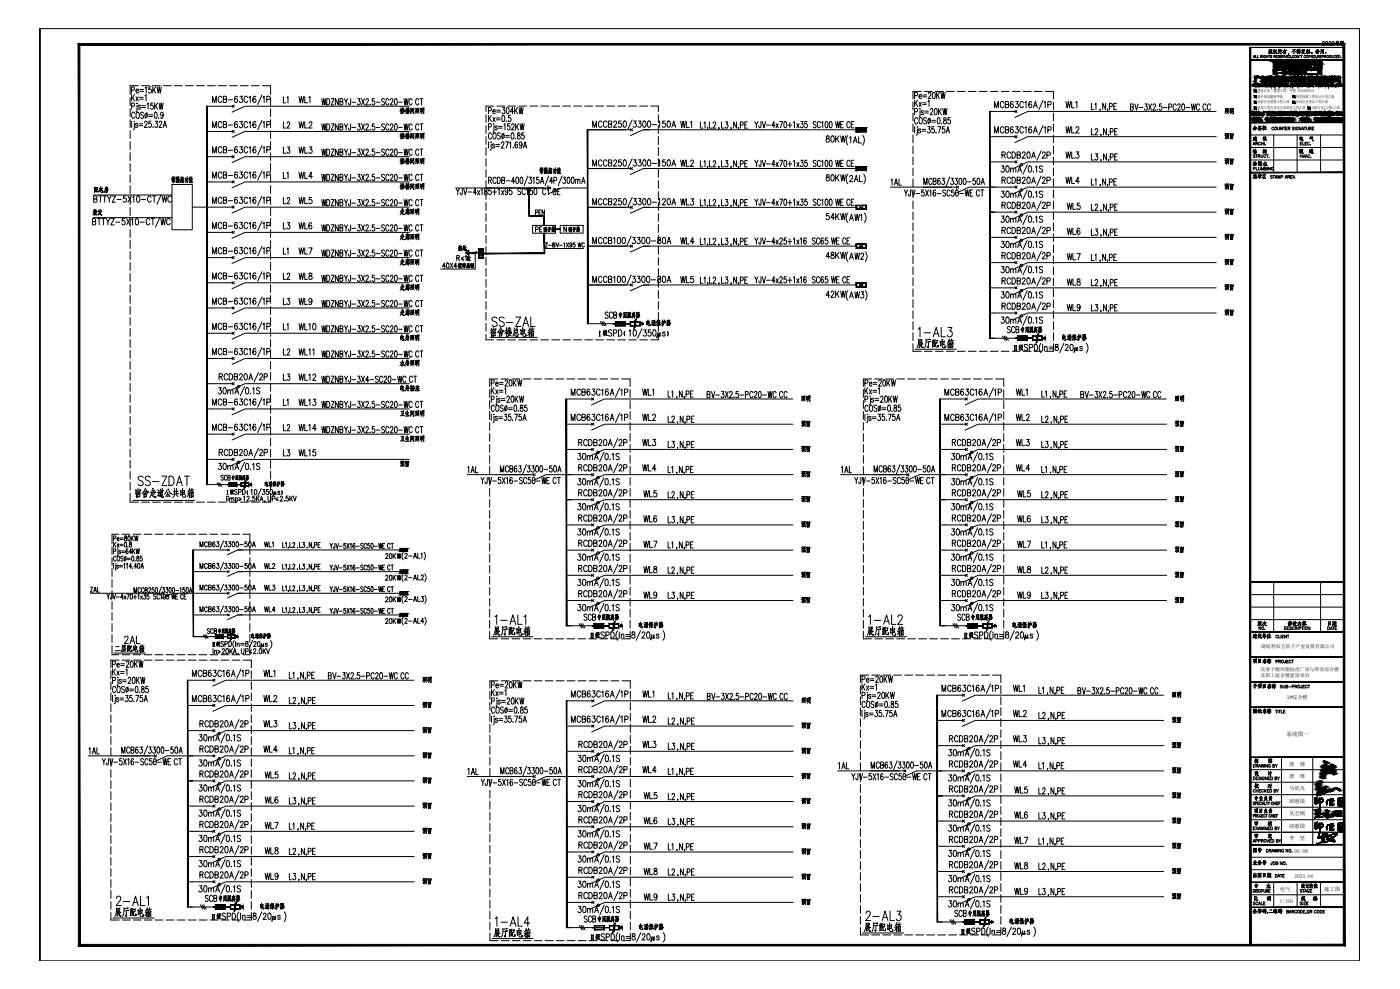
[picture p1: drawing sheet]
<svg xmlns="http://www.w3.org/2000/svg" width="841mm" height="594mm" viewBox="0 0 841 594" stroke-linecap="round" stroke-linejoin="round" font-family="sans-serif">
<defs><g id="words">
<g font-size="9.7">
<text x="294" y="197">SS-ZAL</text>
<text x="293" y="204">宿舍楼总电箱</text>
<text x="550" y="204">1-AL3</text>
<text x="550" y="210">展厅配电箱</text>
<text x="82" y="293">SS-ZDAT</text>
<text x="80" y="300">宿舍走道公共电箱</text>
<text x="296" y="376">1-AL1</text>
<text x="521" y="376">1-AL2</text>
<text x="295" y="383">展厅配电箱</text>
<text x="520" y="383">展厅配电箱</text>
<text x="68" y="545">2-AL1</text>
<text x="68" y="552">展厅配电箱</text>
<text x="296" y="558">1-AL4</text>
<text x="519" y="554">2-AL3</text>
<text x="518" y="561">展厅配电箱</text>
<text x="295" y="564">展厅配电箱</text>
</g>
<text font-size="8.4" x="68" y="393">二层配电箱</text>
<text font-size="7.9" x="73" y="388">2AL</text>
<g font-size="7.5">
<text x="78" y="57">Pe=15KW</text>
<text x="179" y="63">WL1</text>
<text x="548" y="65">Kx=1</text>
<text x="639" y="66">WL1</text>
<text x="734" y="70">照明</text>
<text x="408" y="78">WL1</text>
<text x="175" y="78" transform="rotate(-90 175 78)">L2</text>
<text x="639" y="81">WL2</text>
<text x="495" y="87">80KW</text>
<text x="169" y="93">L3</text>
<text x="408" y="101">WL2</text>
<text x="639" y="96">WL3</text>
<text x="102" y="111">带隔离功能</text>
<text x="495" y="110">80KW</text>
<text x="534" y="113">1AL</text>
<text x="639" y="111">WL4</text>
<text x="55" y="117">配电房</text>
<text x="408" y="125">WL3</text>
<text x="239" y="130">走廊照明</text>
<text x="640" y="127">WL5</text>
<text x="495" y="133">54KW</text>
<text x="640" y="142">WL6</text>
<text x="239" y="145">走廊照明</text>
<text x="408" y="148">WL4</text>
<text x="239" y="161">走廊照明</text>
<text x="495" y="157">48KW</text>
<text x="640" y="157">WL7</text>
<text x="408" y="171">WL5</text>
<text x="640" y="173">WL8</text>
<text x="239" y="176">走廊照明</text>
<text x="495" y="180">42KW</text>
<text x="169" y="184">L3</text>
<text x="179" y="184">WL9</text>
<text x="239" y="191">走廊照明</text>
<text x="387" y="197">电涌保护器</text>
<text x="179" y="199">WL10</text>
<text x="604" y="201">SCB专用脱离器</text>
<text x="169" y="214">L2</text>
<text x="179" y="214">WL11</text>
<text x="239" y="221">水井照明</text>
<text x="169" y="230">L3</text>
<text x="179" y="230">WL12</text>
<text x="294" y="233">Pe=20KW</text>
<text x="518" y="233">Pe=20KW</text>
<text x="239" y="236">电井插座</text>
<text x="385" y="239">WL1</text>
<text x="609" y="239">WL1</text>
<text x="179" y="245">WL13</text>
<text x="385" y="254">WL2</text>
<text x="609" y="254">WL2</text>
<text x="169" y="260">L2</text>
<text x="179" y="260">WL14</text>
<text x="169" y="275">L3</text>
<text x="179" y="275">WL15</text>
<text x="386" y="300">WL5</text>
<text x="610" y="300">WL5</text>
<text x="386" y="330">WL7</text>
<text x="610" y="330">WL7</text>
<text x="386" y="345">WL8</text>
<text x="610" y="345">WL8</text>
<text x="386" y="361">WL9</text>
<text x="610" y="361">WL9</text>
<text x="350" y="374">SCB专用脱离器</text>
<text x="574" y="374">SCB专用脱离器</text>
<text x="383" y="379">电涌保护器</text>
<text x="607" y="379">电涌保护器</text>
<text x="66" y="402">Pe=20KW</text>
<text x="66" y="407">Kx=1</text>
<text x="294" y="415">Pe=20KW</text>
<text x="516" y="416">Kx=1</text>
<text x="607" y="417">WL1</text>
<text x="385" y="420">WL1</text>
<text x="607" y="432">WL2</text>
<text x="385" y="435">WL2</text>
<text x="607" y="447">WL3</text>
<text x="502" y="463">1AL</text>
<text x="607" y="462">WL4</text>
<text x="608" y="478">WL5</text>
<text x="158" y="484">WL6</text>
<text x="386" y="481">WL5</text>
<text x="608" y="493">WL6</text>
<text x="608" y="508">WL7</text>
<text x="158" y="514">WL8</text>
<text x="386" y="512">WL7</text>
<text x="386" y="527">WL8</text>
<text x="608" y="523">WL8</text>
<text x="158" y="530">WL9</text>
<text x="122" y="543">SCB专用脱离器</text>
<text x="386" y="542">WL9</text>
<text x="155" y="548">电涌保护器</text>
<text x="572" y="552">SCB专用脱离器</text>
<text x="350" y="555">SCB专用脱离器</text>
<text x="383" y="560">电涌保护器</text>
</g>
<g font-size="7.1">
<text x="78" y="62">Kx=1</text>
<text x="548" y="60">Pe=20KW</text>
<text x="239" y="69">楼梯间照明</text>
<text x="292" y="69">Pe=304KW</text>
<text x="179" y="78">WL2</text>
<text x="239" y="85">楼梯间照明</text>
<text x="179" y="93">WL3</text>
<text x="239" y="100">楼梯间照明</text>
<text x="323" y="105">带隔离功能</text>
<text x="179" y="108">WL4</text>
<text x="239" y="115">楼梯间照明</text>
<text x="542" y="119">YJV-5X16-SC50-WE CT</text>
<text x="734" y="115">预留</text>
<text x="169" y="123">L2</text>
<text x="179" y="123">WL5</text>
<text x="55" y="131">柴发</text>
<text x="734" y="130">预留</text>
<text x="169" y="139">L3</text>
<text x="179" y="139">WL6</text>
<text x="734" y="145">预留</text>
<text x="179" y="154">WL7</text>
<text x="734" y="161">预留</text>
<text x="169" y="169">L2</text>
<text x="179" y="169">WL8</text>
<text x="734" y="176">预留</text>
<text x="640" y="188">WL9</text>
<text x="734" y="191">预留</text>
<text x="362" y="192">SCB专用脱离器</text>
<text x="239" y="206">电井照明</text>
<text x="637" y="206">电涌保护器</text>
<text x="294" y="238">Kx=1</text>
<text x="518" y="238">Kx=1</text>
<text x="192" y="246">WDZNBYJ-3X2.5-SC20-WC CT</text>
<text x="480" y="242">照明</text>
<text x="705" y="242">照明</text>
<text x="239" y="251">卫生间照明</text>
<text x="480" y="258">预留</text>
<text x="704" y="258">预留</text>
<text x="192" y="261">WDZNBYJ-3X2.5-SC20-WC CT</text>
<text x="239" y="266">卫生间照明</text>
<text x="385" y="269">WL3</text>
<text x="609" y="269">WL3</text>
<text x="480" y="273">预留</text>
<text x="704" y="273">预留</text>
<text x="239" y="282">预留</text>
<text x="280" y="285">1AL</text>
<text x="385" y="284">WL4</text>
<text x="480" y="288">预留</text>
<text x="504" y="285">1AL</text>
<text x="609" y="284">WL4</text>
<text x="704" y="288">预留</text>
<text x="386" y="315">WL6</text>
<text x="610" y="315">WL6</text>
<text x="157" y="407">WL1</text>
<text x="196" y="409">BV-3X2.5-PC20-WC CC</text>
<text x="253" y="411">照明</text>
<text x="516" y="411">Pe=20KW</text>
<text x="294" y="419">Kx=1</text>
<text x="157" y="423">WL2</text>
<text x="480" y="424">照明</text>
<text x="703" y="420">照明</text>
<text x="253" y="427">预留</text>
<text x="157" y="438">WL3</text>
<text x="253" y="442">预留</text>
<text x="480" y="439">预留</text>
<text x="52" y="454">1AL</text>
<text x="157" y="453">WL4</text>
<text x="385" y="450">WL3</text>
<text x="480" y="454">预留</text>
<text x="703" y="450">预留</text>
<text x="253" y="457">预留</text>
<text x="280" y="466">1AL</text>
<text x="385" y="465">WL4</text>
<text x="703" y="466">预留</text>
<text x="158" y="468">WL5</text>
<text x="253" y="472">预留</text>
<text x="480" y="469">预留</text>
<text x="510" y="470">YJV-5X16-SC50-WE CT</text>
<text x="703" y="481">预留</text>
<text x="253" y="487">预留</text>
<text x="386" y="496">WL6</text>
<text x="703" y="496">预留</text>
<text x="158" y="499">WL7</text>
<text x="253" y="502">预留</text>
<text x="703" y="511">预留</text>
<text x="253" y="517">预留</text>
<text x="253" y="532">预留</text>
<text x="608" y="538">WL9</text>
<text x="480" y="545">预留</text>
<text x="605" y="556">电涌保护器</text>
</g>
<g font-size="6.6">
<text x="734" y="85">预留</text>
<text x="734" y="100">预留</text>
<text x="265" y="162">40X4镀锌扁钢</text>
<text x="158" y="294">电涌保护器</text>
<text x="480" y="303">预留</text>
<text x="704" y="303">预留</text>
<text x="480" y="318">预留</text>
<text x="704" y="318">预留</text>
<text x="158" y="330">WL1</text>
<text x="480" y="333">预留</text>
<text x="704" y="333">预留</text>
<text x="230" y="337">20KW</text>
<text x="158" y="343">WL2</text>
<text x="480" y="348">预留</text>
<text x="704" y="348">预留</text>
<text x="53" y="357">ZAL</text>
<text x="158" y="356">WL3</text>
<text x="480" y="363">预留</text>
<text x="704" y="363">预留</text>
<text x="703" y="435">预留</text>
<text x="480" y="484">预留</text>
<text x="480" y="499">预留</text>
<text x="480" y="514">预留</text>
<text x="703" y="526">预留</text>
<text x="480" y="530">预留</text>
<text x="703" y="541">预留</text>
</g>
<g font-size="6.2">
<text x="174" y="63" transform="rotate(-90 174 63)">L1</text>
<text x="174" y="108" transform="rotate(-90 174 108)">L1</text>
<text x="320" y="130">PEN</text>
<text x="320" y="140">PE端子排</text>
<text x="338" y="140">N端子排</text>
<text x="174" y="154" transform="rotate(-90 174 154)">L1</text>
<text x="274" y="152">接地</text>
<text x="273" y="158">R 1</text>
<text x="174" y="199" transform="rotate(-90 174 199)">L1</text>
<text x="174" y="245" transform="rotate(-90 174 245)">L1</text>
<text x="132" y="290">SCB专用脱离器</text>
<text x="230" y="350">20KW</text>
<text x="230" y="363">20KW</text>
<text x="158" y="369">WL4</text>
<text x="230" y="376">20KW</text>
<text x="123" y="382">SCB专用脱离器</text>
<text x="150" y="385">电涌保护器</text>
</g>
<text font-size="5.7" x="326" y="150">Z-BV-1X95 WC</text>
<text font-size="4.9" x="291" y="155" transform="rotate(-90 291 155)">LEB</text>
<g font-size="4.4">
<text x="515" y="150">AW</text>
<text x="515" y="173">AW</text>
</g>
<text font-size="4" x="515" y="126">AW</text>
<text font-size="3.4" x="773" y="442">系统图一</text>
<g font-size="3.2">
<text x="774" y="460">唐</text>
<text x="781" y="460">博</text>
<text x="774" y="468">唐</text>
<text x="781" y="468">博</text>
<text x="774" y="475">马欣凡</text>
<text x="774" y="482">邱继国</text>
<text x="774" y="490">吴志刚</text>
<text x="774" y="497">邱继国</text>
<text x="774" y="504">李</text>
<text x="781" y="504">坚</text>
<text x="778" y="512">DS-06</text>
<text x="778" y="527">2023.04</text>
<text x="769" y="535">电气</text>
<text x="796" y="535">施工图</text>
<text x="769" y="543">1:100</text>
</g>
<text font-size="3.1" x="773" y="420">2#综合楼</text>
<g font-size="3">
<text x="758" y="389">湖南利农五倍子产业发展有限公司</text>
<text x="757" y="403">没食子酸丙脂技改厂房与研发综合楼</text>
<text x="757" y="407">及职工宿舍楼建设项目</text>
</g>
<g font-size="2.6">
<text x="241" y="333">A</text>
<text x="241" y="345">A</text>
<text x="241" y="358">A</text>
<text x="241" y="371">A</text>
</g>
<g font-size="2.4">
<text x="755" y="55">建筑行业（建筑工程）甲级 A244004516</text>
<text x="755" y="59">城乡规划编制甲级</text>
<text x="778" y="59">风景园林工程设计专项乙级</text>
<text x="755" y="62">市政行业道路工程乙级</text>
<text x="755" y="66">环境工程专项水污染防治工程乙级</text>
<text x="778" y="62">市政行业排水工程乙级</text>
<text x="788" y="66">公路行业(公路)乙级</text>
</g>
</g></defs>
<!-- layer: TEL_TITLE -->
<path d="M24 17v560h793v-560h-793v560M817 17h.1M817 17v560M24 577h.1M817 577h.1" fill="none" stroke="#000" stroke-width=".6"/>
<path d="M48 567l-1 1 760-1zM47 568l760-1 1 1zM807 27v540l1 1zM808 26v542l-1-541zM48 27h759l1-1zM47 26h761l-760 1zM47 26l1 541v-540zM47 26l1 541-1 1z" fill="#000" stroke="#000" stroke-width=".6"/>
<!-- layer: DX1 -->
<g fill="none" stroke="#000" stroke-width=".6">
<path d="M193 59l1 4 1-4v4l1-4M196 59a1.9 1.9 0 0 1 2 2 1.9 1.9 0 0 1-2 2zM199 59h2l-2 4h2M203 59v4l-2-4v4M207 59l1 2 1-2M211 59l-1 4-1-1M215 59h1v2a1.1 1.1 0 0 1 0 1 1.1 1.1 0 0 1-1 0M217 59l2 4M219 59l-2 4M225 59h-1v2a1.1 1.1 0 0 1 1 1 1.1 1.1 0 0 1-1 1l-1-1M231 60a.9 .9 0 0 0-1-1 1 1 0 0 0 0 2 1.1 1.1 0 0 1 1 2 1.1 1.1 0 0 1-2-1M237 59h1a2.3 2.3 0 0 1 0 4l-1-2z"/>
<path d="M243 59v4l1-4 1 4v-4M252 59h2M253 59v4M79 64h2v-2h-2v4M79 73v4M81 73h.1M81 74v3l-1 1M81 68l-1-1a1.8 1.8 0 0 0-1 2 1.8 1.8 0 0 0 2 2v-1M82 68v-1a1.8 1.8 0 0 1 2 2 1.8 1.8 0 0 1-2 2v-1zM82 63v3v1M83 75l-2-1v1l2 1-1 1-1-1M83 74h3"/>
<path d="M83 75h3M84 64l-1-1v1l1 1v1l-1-1M85 65h2M86 68l-1-1v2a1.7 1.7 0 0 1 1 2h-2M87 74v-1a.8 .8 0 0 1 1 0 .8 .8 0 0 1 0 1l-1 3h2M88 63l1-1v4M88 68l-1 3M89 69h3M89 70h3M91 73h-2v1a1.1 1.1 0 0 1 2 1 1 1 0 0 1 0 1 1 1 0 0 1-2 0M92 76h.1M92 62h-1v1a1.1 1.1 0 0 1 1 1 1.1 1.1 0 0 1 0 1 1.1 1.1 0 0 1-2 0"/>
<path d="M93 62v4M93 68v-1a2.2 2.2 0 0 1 0 4v-1zM93 73h2l-1 1a1.1 1.1 0 0 1 1 2 1.1 1.1 0 0 1-2 0M94 64l1 2M95 62l-2 2M95 71h.1M96 62v4l1-4v4l1-4M96 74v-1a.8 .8 0 0 1 1 0 .8 .8 0 0 1 0 1l-1 3h1M98 77l1-4 1 4M98 69v1a1.1 1.1 0 0 1-2-1 1.1 1.1 0 0 1 2-1v2l-1 1M98 75h2M193 74l1 4 1-4v4l1-4"/>
<path d="M196 74a1.9 1.9 0 0 1 2 2 1.9 1.9 0 0 1-2 2zM199 74h2l-2 4h2M203 74v4l-2-4v4M204 61h2v-2h-2v4h2l-1-2M204 76h2v-1l-2-1v4h2l-1-2M207 74l1 2 1-2M208 61v2M208 76v2M211 74l-1 4-1-1M211 61h3M211 77h3M215 74h1v2a1.1 1.1 0 0 1 0 1 1.1 1.1 0 0 1-1 0"/>
<path d="M217 74l2 4M219 74l-2 4M220 60a.8 .8 0 0 1 1 0 .8 .8 0 0 1 0 1l-1 2h1M220 75a.8 .8 0 0 1 1 0 .8 .8 0 0 1 0 1l-1 2h1M222 63h.1M222 78h.1M225 74h-1v2a1 1 0 0 1 1 0 1 1 0 0 1 0 2 1.1 1.1 0 0 1-2-1M226 61h2M226 77h2M231 75a.9 .9 0 0 0-1 0 .9 .9 0 0 0 0 1 1.1 1.1 0 0 1 1 2 1 1 0 0 1-2 0M234 60a1.1 1.1 0 0 0-2-1 1 1 0 0 0 0 2v1a1 1 0 0 0 0 1 1.1 1.1 0 0 0 2-1M234 75a1.1 1.1 0 0 0-2-1 1 1 0 0 0 0 2v1a1 1 0 0 0 0 1 1.1 1.1 0 0 0 2-1"/>
<path d="M235 60a.8 .8 0 0 1 1-1 1 1 0 0 1 0 2l-2 2h2M235 75a.8 .8 0 0 1 1 0 .8 .8 0 0 1 0 1l-2 2h2M237 75l1-1a2.2 2.2 0 0 1 0 4l-1-1zM243 74v4l1-4 1 4v-4M248 60a1.1 1.1 0 0 0-2-1 1 1 0 0 0 0 2v1a1 1 0 0 0 0 1 1.1 1.1 0 0 0 2-1M248 75a1.1 1.1 0 0 0-2-1 1 1 0 0 0 0 2v1a1 1 0 0 0 0 1 1.1 1.1 0 0 0 2-1M252 60a1.1 1.1 0 0 0-2-1 1 1 0 0 0 0 2v1a1 1 0 0 0 0 1 1.1 1.1 0 0 0 2-1M252 75a1.1 1.1 0 0 0-2-1 1 1 0 0 0 0 2v1a1 1 0 0 0 0 1 1.1 1.1 0 0 0 2-1M252 74h2M253 74v4M293 76h2v-2h-2v4M293 69v4"/>
<path d="M294 71l1 2M296 71l1 2M297 80a2 2 0 0 1 1 2 2 2 0 0 1-1 2 2.7 2.7 0 0 1 0-4zM297 74h.1M297 76v3h-1M297 71l-1 2M298 72h2M299 76h-2l2 2h-1h-1M299 76h3M299 77h3M302 69a2.2 2.2 0 0 1 0 4l-1-2zM303 75v-1v4"/>
<path d="M303 80l-1 4M304 73h.1M306 74h-1v2a1.1 1.1 0 0 1 2 1 1.1 1.1 0 0 1-2 1v-1M307 69h-1v2a1.1 1.1 0 0 1 1 1 1.1 1.1 0 0 1-2 1v-1M307 75a1 1 0 0 1 2 0 .8 .8 0 0 1 0 1l-2 2h2M307 80h1a2.2 2.2 0 0 1 0 4l-1-2zM310 74v4M310 76l2 2M311 80v1a2 2 0 0 1 1 2 1.3 1.3 0 0 1-1-1 1.3 1.3 0 0 1 1-1v-1zM312 74l-2 3M312 74l1 4 1-4v4l1-4M315 80h-1v1a1.1 1.1 0 0 1 1 1 1.1 1.1 0 0 1-2 1"/>
<path d="M421 73v4h1M423 74l1-1v4M425 77v1M426 73v4h2M428 74h1a.8 .8 0 0 1 1-1 1 1 0 0 1 0 2l-2 2h2M432 77v1M433 73v4h2M436 73h1l-1 2a1 1 0 0 1 1 1 1 1 0 0 1-1 0M439 77v1M442 73v4l-1-4v4M444 77v1M445 75h1v-2h-1v4"/>
<path d="M447 75h1M449 73h-2v4h2M453 73l1 2 1-2M454 75v2M457 73v4h-1v-2M458 73l1 4 1-4M460 75h3M466 75h-2l1-2v4M466 74l2 3M468 74l-2 3M468 73h2l-1 4M471 73h1a2.3 2.3 0 0 1 0 4l-1-2z"/>
<path d="M473 75h3M475 74v3M477 74v-1v4M479 74l1 3M480 74l-1 3M481 73h1v1a1.1 1.1 0 0 1 1 2 1.1 1.1 0 0 1-2 0M485 73h-1v1a1.1 1.1 0 0 1 1 2 1.1 1.1 0 0 1-2 0M490 74v-1l-2 1 2 1a1 1 0 0 1 0 1 1 1 0 0 1-1 1l-1-1M493 74a1 1 0 0 0-1-1 1 1 0 0 0-1 1v1a1.1 1.1 0 0 0 1 2 1 1 0 0 0 1-1M494 74v-1v4M496 73a2.2 2.2 0 0 1 0 4v-2zM499 73a2.2 2.2 0 0 1 0 4l-1-2z"/>
<path d="M502 73l1 4v-4l1 4 1-4M505 75h1M507 73h-2v4h2M511 74a1.1 1.1 0 0 0-2-1 1 1 0 0 0 0 1v1a1 1 0 0 0 0 2 1.1 1.1 0 0 0 2-1M511 75h1M513 73h-2v4h2M549 67h2v-2h-2v4M549 76v4M551 76h.1M551 77v3l-1 1M551 72a1 1 0 0 0-1-1 1 1 0 0 0-1 1v1a1 1 0 0 0 1 1 1 1 0 0 0 1 0M553 71a2 2 0 0 1 1 2 2 2 0 0 1-1 1 2.7 2.7 0 0 1 0-3z"/>
<path d="M553 66v3l-1 1M553 78v-1l-1 1 1 1v1l-1-1M554 78h2M554 79h2M555 67l-1-1-1 1 2 1v1l-2-1M557 71a1 1 0 0 0-2 0 .9 .9 0 0 0 0 1l1 1 1 1h-1h-1M557 76h2l-1 2a1.1 1.1 0 0 1 1 1 1.1 1.1 0 0 1-2 0M559 71l-1 3M559 66a.8 .8 0 0 1 1-1 1 1 0 0 1 0 2l-1 2h1M560 72h2M560 73h2M561 76h-1v2a1.1 1.1 0 0 1 1 1 1.1 1.1 0 0 1-1 0"/>
<path d="M562 65a2.2 2.2 0 0 1 0 4l-1-2zM562 79v1M563 76h2l-1 4M563 71h1a2.3 2.3 0 0 1 0 3l-1-1zM564 65v4M564 67l2 2M566 65l-2 3M566 74h.1M566 65l1 4 1-4v4l1-4M567 71v1a2 2 0 0 1 1 2 1.1 1.1 0 0 1-1-1 1.1 1.1 0 0 1 1-1v-1zM567 76h-1v2a1 1 0 0 1 1 0 1 1 0 0 1 0 1 1 1 0 0 1-1 0M568 80l1-4 1 4"/>
<path d="M569 79h1M571 71h-1v1a1.1 1.1 0 0 1 1 1 1.1 1.1 0 0 1-2 1M656 62v4h1M656 77v4h1M658 63v-1v4M658 78a.8 .8 0 0 1 1-1 1 1 0 0 1 0 2l-1 2h2M661 66h.1M664 62v4l-2-4v4M665 77v4l-2-4v4M665 66v1M666 64h2v-2h-2v4M667 79h1v-2h-1v4"/>
<path d="M669 64h1M670 79h1M671 62h-2v4h2M671 77h-1v4h1M679 64h2v-1l-2-1v4h2l-1-2M682 62l1 4 1-4M684 65h3M688 62h1l-1 2a1 1 0 0 1 1 1 1 1 0 0 1-1 0M690 62l2 4M692 62l-2 4M693 63a.8 .8 0 0 1 1 0 .8 .8 0 0 1 0 1l-1 2h1M695 66h.1"/>
<path d="M698 62h-1v2a1.1 1.1 0 0 1 1 1 1.1 1.1 0 0 1-2 1v-1M699 65h2M702 64h2v-1l-2-1v4M707 63a1.1 1.1 0 0 0-2-1 1 1 0 0 0 0 2v1a1 1 0 0 0 0 1 1.1 1.1 0 0 0 2-1M708 63a.8 .8 0 0 1 1 0 .8 .8 0 0 1 0 1l-2 2h2M710 63l1-1a2.2 2.2 0 0 1 0 4l-1-1zM712 65h3M716 62v4l1-4 1 4v-4M721 63a1.1 1.1 0 0 0-2-1 1 1 0 0 0 0 2v1a1 1 0 0 0 0 1 1.1 1.1 0 0 0 2-1M725 63l-1-1a1.8 1.8 0 0 0-1 2 1.8 1.8 0 0 0 1 2l1-1M727 63a1 1 0 0 0-1-1 1.1 1.1 0 0 0-1 2v1a1 1 0 0 0 1 1 1 1 0 0 0 1-1M193 90l1 3 1-3v3l1-3"/>
<path d="M196 90a1.9 1.9 0 0 1 2 1 1.9 1.9 0 0 1-2 2zM199 90h2l-2 3h2M203 90v3l-2-3v3M204 91h2v-1h-2v3h2l-1-2M207 90l1 1 1-1M208 91v2M211 90l-1 3-1-1M211 92h3M215 90h1v1a1.1 1.1 0 0 1 0 2 1.1 1.1 0 0 1-1 0M217 90l2 3M219 90l-2 3M220 90a.8 .8 0 0 1 1 0 .8 .8 0 0 1 0 1l-1 2h1"/>
<path d="M222 93h.1M225 90h-1v1a1 1 0 0 1 1 0 1 1 0 0 1 0 2 1 1 0 0 1-2 0M226 92h2M231 90a.9 .9 0 0 0-1 0 .9 .9 0 0 0-1 1l1 1a1 1 0 0 1 1 1 1 1 0 0 1-2 0M234 90a1 1 0 0 0-2 0 1 1 0 0 0 0 1v2h1l1-1M235 90a.8 .8 0 0 1 1 0 .8 .8 0 0 1 0 1l-2 2h2M237 90h1a2.2 2.2 0 0 1 0 3l-1-1zM239 92h3M243 90v3l1-3 1 3v-3M248 90a1 1 0 0 0-2 0 1 1 0 0 0 0 1v1a1 1 0 0 0 0 1 1.1 1.1 0 0 0 2-1M252 90a1 1 0 0 0-2 0 1 1 0 0 0 0 1v1a1 1 0 0 0 0 1 1.1 1.1 0 0 0 2-1M252 90h2"/>
<path d="M253 90v3M293 85v4M295 85h.1M295 86v4h-1M295 81a1 1 0 0 0-1-1 1 1 0 0 0-1 1v1a1.1 1.1 0 0 0 1 2 1 1 0 0 0 1-1M297 87h-1l1 1v1l-1-1M298 87h2M298 88h2M301 80h-2v1a1.7 1.7 0 0 1 1 2h-1M301 86a1.1 1.1 0 0 1 2-1 1 1 0 0 1 0 2l-2 2h2M304 85h1l-1 4M304 81h2"/>
<path d="M304 82h2M306 86l1-1v4M308 89h.1M310 83h.1M311 86l-1-1a1.9 1.9 0 0 0-1 2 1.9 1.9 0 0 0 2 2 1.1 1.1 0 0 0 0-2 1.1 1.1 0 0 0-1 0l-1 1M314 86l-1 1a1 1 0 0 1-1-1 1 1 0 0 1 1-1 1.9 1.9 0 0 1 1 2 1.9 1.9 0 0 1-2 2v-1M314 89l1-4 1 4M315 88h1M421 96v4h1M423 97l1-1v4M426 96v4h2M428 97h1a.8 .8 0 0 1 1 0 .8 .8 0 0 1 0 1l-2 2h2"/>
<path d="M433 96v4h2M436 96h1l-1 2a1.1 1.1 0 0 1 1 1 1.1 1.1 0 0 1-1 1M442 96v4l-1-4v4M445 98h1v-1l-1-1v4M447 98h1M449 96h-2v4h2M453 96l1 2 1-2M454 98v2M457 96v4h-1v-1M458 96l1 4 1-4M460 98h3M466 99h-2l1-3v4"/>
<path d="M466 98l2 2M468 98l-2 2M468 96h2l-1 4M471 96h1a2.3 2.3 0 0 1 0 4l-1-2zM473 98h3M475 97v3M477 97v-1v4M479 98l1 2M480 98l-1 2M481 96h1v2a1.1 1.1 0 0 1 1 1 1.1 1.1 0 0 1-2 0M485 96h-1l-1 2a1 1 0 0 1 2 0 1 1 0 0 1 0 1 1 1 0 0 1-2 0M490 97v-1l-2 1 1 1 1 1v1h-2"/>
<path d="M493 97a1 1 0 0 0-1-1 1.1 1.1 0 0 0-1 2v1a1 1 0 0 0 1 1 1 1 0 0 0 1-1M494 97v-1v4M496 96a2.2 2.2 0 0 1 0 4v-2zM499 96a2.2 2.2 0 0 1 0 4l-1-2zM502 96l1 4v-4l1 4 1-4M505 98h1M507 96h-2v4h2M511 97a1.1 1.1 0 0 0-2-1 1 1 0 0 0 0 2v1a1 1 0 0 0 0 1 1.1 1.1 0 0 0 2-1M511 98h1M513 96h-2v4h2M656 92v4h1M658 92h1v2a1.1 1.1 0 0 1 1 1 1.1 1.1 0 0 1-2 0"/>
<path d="M661 81v1M661 96v1M665 92v4l-2-4v4M666 81v1M666 96v1M667 94h1v-1l-1-1v4M670 94h1M671 92h-1v4h1M193 105l1 3 1-3v3l1-3M193 120l1 4 1-4v4l1-4M196 105a1.9 1.9 0 0 1 2 2 1.9 1.9 0 0 1-2 1zM196 120a1.9 1.9 0 0 1 2 2 1.9 1.9 0 0 1-2 2z"/>
<path d="M199 105h2l-2 3h2M199 120h2l-2 4h2M203 105v3l-2-3v3M203 120v4l-2-4v4M204 107l2-1v-1h-2v3h2l-1-1M207 105l1 2 1-2M207 120l1 2 1-2M208 107v1M211 105l-1 3-1-1M211 120l-1 3-1-1M211 107h3M215 105h1v1a1.1 1.1 0 0 1 0 2 1.1 1.1 0 0 1-1 0"/>
<path d="M215 120h1v1a1.1 1.1 0 0 1 0 2 1.1 1.1 0 0 1-1 0M217 105l2 3M217 120l2 4M219 105l-2 3M219 120l-2 4M220 106v-1a.8 .8 0 0 1 1 0 .8 .8 0 0 1 0 1l-1 2h1M222 108h.1M225 105h-1v1a1 1 0 0 1 1 0 1 1 0 0 1 0 2 1 1 0 0 1-2 0M225 120h-1v1a1 1 0 0 1 1 1 1 1 0 0 1 0 1 1 1 0 0 1-2 0M226 107h2M231 105h-1h-1l1 2a1 1 0 0 1 1 1 1 1 0 0 1-2 0M234 106l-1-1a1.8 1.8 0 0 0-1 2 1.8 1.8 0 0 0 1 1h1"/>
<path d="M235 106v-1a.8 .8 0 0 1 1 0 .8 .8 0 0 1 0 1l-2 2h2M237 105h1a2.2 2.2 0 0 1 0 3l-1-1zM239 107h3M243 105v3l1-3 1 3v-3M243 120v4l1-4 1 4v-4M248 106a1.1 1.1 0 0 0-2-1 1 1 0 0 0 0 1v1a1 1 0 0 0 0 1 1 1 0 0 0 2 0M252 106a1.1 1.1 0 0 0-2-1 1 1 0 0 0 0 1v1a1 1 0 0 0 0 1 1 1 0 0 0 2 0M252 105h2M252 120h2M253 105v3M253 120v4M274 113h53"/>
<path d="M274 113l1 2 1-2M275 115v2M278 113l-1 4v-1M278 113l2 4 1-4M281 115h2M286 116h-2l2-3v4M287 114l1 3M288 114l-1 3M289 114l1-1v4M291 113v1a1.9 1.9 0 0 1 1 3 1.1 1.1 0 0 1-1-1 1.1 1.1 0 0 1 1-1v-2zM293 108h2v-1l-2-1v4M294 108l1 2"/>
<path d="M295 113h-1v2a1.1 1.1 0 0 1 1 1 1.1 1.1 0 0 1-1 1l-1-1M296 115h2M297 114v3M298 107a1 1 0 0 0-1-1 1.1 1.1 0 0 0-1 2v1a1 1 0 0 0 1 1 1 1 0 0 0 1-1M299 106a1.9 1.9 0 0 1 2 2 1.9 1.9 0 0 1-2 2zM299 114l1-1v4M301 114l2 3M301 108h2v-1l-2-1v4h2v-2M303 114l-2 3M304 109h2M305 114v1a1.1 1.1 0 0 1-2-1 1.1 1.1 0 0 1 2-1v3l-1 1v-1M307 113h-1v2a1.1 1.1 0 0 1 2 1 1.1 1.1 0 0 1-2 1v-1"/>
<path d="M309 109h-2l2-3v4M310 107l1-1a2.2 2.2 0 0 1 0 4l-1-1zM313 107v-1a2.2 2.2 0 0 1 0 4l-1-1zM313 114l-2-1v1a1.8 1.8 0 0 1 2 3l-2-1M315 114a1 1 0 0 0-1-1 1 1 0 0 0 0 2v1a1 1 0 0 0 0 1 1 1 0 0 0 1-1M316 114l1-1v4M317 106l-2 5M318 106h1v2a1.1 1.1 0 0 1 0 1 1.1 1.1 0 0 1-1 0M320 113h-1l-1 2a1 1 0 0 1 2 0 1 1 0 0 1 0 1 1 1 0 0 1-2 0M320 107l1-1v4M321 113h1a2.2 2.2 0 0 1 0 4l-1-2zM324 106h-2v2a1 1 0 0 1 2 0 1 1 0 0 1 0 2 1.1 1.1 0 0 1-2-1"/>
<path d="M325 110l1-4 1 4M325 109h1M328 114l-1-1a2 2 0 0 0-1 2 2 2 0 0 0 1 2l1-1M329 113h1M329 113v4M330 106l-3 5M332 109h-2l1-3v4M333 108h1v-1l-1-1v4M334 114l-1-1a2 2 0 0 0-1 2 2 2 0 0 0 1 2l1-1M335 115h1M336 113h-1v4h1M338 106l-3 5"/>
<path d="M338 106h2l-1 2a1.1 1.1 0 0 1 1 1 1.1 1.1 0 0 1-2 0M341 113h12M341 107v-1a2.2 2.2 0 0 1 0 4v-1zM344 107v-1a2.2 2.2 0 0 1 0 4l-1-1zM346 108h1v2M346 108v2M347 108h1v2M349 110l1-4 1 4M350 109h1M421 120v4h1M425 100v1M426 120v4h2"/>
<path d="M432 100v1M433 120v4h2M436 120h1l-1 1a1.1 1.1 0 0 1 1 2 1 1 0 0 1-1 0M439 100v1M442 120v4l-1-4v4M444 100v1M449 120h-2v4h2M453 120l1 1 1-1M457 120v3l-1-1M458 120l1 3 1-3M468 120h2l-1 3M471 120h1a2.3 2.3 0 0 1 0 3l-1-1z"/>
<path d="M481 120h1v1a1.1 1.1 0 0 1 1 2 1.1 1.1 0 0 1-2 0M485 120h-1v1a1.1 1.1 0 0 1 1 1 1.1 1.1 0 0 1-2 1M496 120a2.2 2.2 0 0 1 0 3v-1zM499 120a2.2 2.2 0 0 1 0 3l-1-1zM502 120l1 3v-3l1 3 1-3M507 120h-2v3h2M513 120h-2v3h2M535 112h37M555 111v-4l1 4 1-4v4M560 108a1 1 0 0 0-1-1 1.1 1.1 0 0 0-1 2 1.1 1.1 0 0 0 1 2 1 1 0 0 0 1-1M561 109h1v-2h-1v4l1-1v-1M565 108v-1a1.9 1.9 0 0 0-2 2 1.9 1.9 0 0 0 1 2 1.1 1.1 0 0 0 1-1 1.1 1.1 0 0 0-1-1l-1 1"/>
<path d="M566 107h1v2a1.1 1.1 0 0 1 1 1 1.1 1.1 0 0 1-2 0M571 106l-3 6M571 107h2l-1 2a1.1 1.1 0 0 1 1 1 1.1 1.1 0 0 1-2 0M574 107h1l-1 2a1.1 1.1 0 0 1 1 1 1.1 1.1 0 0 1-1 0M576 107h1a2.3 2.3 0 0 1 0 4l-1-2zM579 107a2.2 2.2 0 0 1 0 4v-2zM581 109h2M586 107h-1v2a1.1 1.1 0 0 1 1 1 1.1 1.1 0 0 1-2 0M587 107h1a2.2 2.2 0 0 1 0 4l-1-2zM589 111l1-4 1 4M590 110h1M656 107v4h1"/>
<path d="M658 108v-1v4M661 111v1M664 107v4l-2-4v4M665 111v1M666 109h2v-1l-2-1v4M669 109h1M671 107h-2v4h2M193 135l1 4 1-4v4l1-4M196 135a1.9 1.9 0 0 1 2 2 1.9 1.9 0 0 1-2 2zM199 135h2l-2 4h2M203 135v4l-2-4v4M204 122l2-1v-1h-2v4l2-1-1-1"/>
<path d="M204 137h2v-2h-2v4l2-1-1-1M207 135l1 2 1-2M208 122v2M208 137v2M211 135l-1 4-1-1M211 122h3M211 137h3M215 135h1v1a1.1 1.1 0 0 1 0 2 1.1 1.1 0 0 1-1 0M217 135l2 4M219 135l-2 4M220 121v-1a.8 .8 0 0 1 1 0 .8 .8 0 0 1 0 1l-1 3h1M220 136v-1a.8 .8 0 0 1 1 0 .8 .8 0 0 1 0 1l-1 3h1"/>
<path d="M222 123h.1M222 138v1M225 135h-1v1a1.1 1.1 0 0 1 1 2 1.1 1.1 0 0 1-1 0h-1M226 122h2M226 137h2M231 120h-1h-1l1 2a1 1 0 0 1 1 1 1 1 0 0 1-2 0M231 136l-1-1-1 1 1 1a1.1 1.1 0 0 1 1 2 1.1 1.1 0 0 1-2-1M234 121l-1-1a1.8 1.8 0 0 0-1 2 1.8 1.8 0 0 0 1 1h1M234 136l-1-1a1.8 1.8 0 0 0-1 2 1.8 1.8 0 0 0 1 2l1-1M235 121v-1a.8 .8 0 0 1 1 0 .8 .8 0 0 1 0 1l-2 3h2M235 136v-1a.8 .8 0 0 1 1 0 .8 .8 0 0 1 0 1l-2 3h2M237 120h1a2.2 2.2 0 0 1 0 4l-1-2z"/>
<path d="M237 135h1a2.2 2.2 0 0 1 0 4l-1-2zM243 135v4l1-4 1 4v-4M248 121a1.1 1.1 0 0 0-2-1 1 1 0 0 0 0 1v1a1 1 0 0 0 0 2 1.1 1.1 0 0 0 2-1M248 136a1.1 1.1 0 0 0-2-1 1 1 0 0 0 0 1v1a1 1 0 0 0 0 2 1.1 1.1 0 0 0 2-1M252 121a1.1 1.1 0 0 0-2-1 1 1 0 0 0 0 1v1a1 1 0 0 0 0 2 1.1 1.1 0 0 0 2-1M252 136a1.1 1.1 0 0 0-2-1 1 1 0 0 0 0 1v1a1 1 0 0 0 0 2 1.1 1.1 0 0 0 2-1M252 135h2M253 135v4M423 121l1-1v4M425 123v1M428 121l1-1a.8 .8 0 0 1 1 0 .8 .8 0 0 1 0 1l-2 3h2M432 123v1"/>
<path d="M439 123v1M444 123v1M445 122h1v-2h-1v4M447 122h1M454 121v2M460 122h3M466 122h-2l1-2v3M466 121l2 2M468 121l-2 2M473 122h3M475 120v3M477 120v3"/>
<path d="M479 121l1 2M480 121l-1 2M490 120h-1v1a1.6 1.6 0 0 1 1 2h-2M493 120a1 1 0 0 0-1 0 1 1 0 0 0-1 1v1a1 1 0 0 0 1 1 1 1 0 0 0 1-1M494 120v3M505 121h1M511 120a1 1 0 0 0-2 0 1 1 0 0 0 0 1v1a1 1 0 0 0 0 1 1.1 1.1 0 0 0 2-1M511 121h1M656 123v3h1M656 138v3h1M658 123a.8 .8 0 0 1 1 0 .8 .8 0 0 1 0 1l-1 2h2M658 138h1v1a1.1 1.1 0 0 1 1 2 1.1 1.1 0 0 1-2 0"/>
<path d="M661 126v1M665 123v3l-2-3v3M665 138v3l-2-3v3M666 126v1M667 125l1-1v-1h-1v3M667 140l1-1v-1h-1v3M670 124h1M670 139h1M671 123h-1v3h1M671 138h-1v3h1M193 150l1 4 1-4v4l1-4M196 150a1.9 1.9 0 0 1 2 2 1.9 1.9 0 0 1-2 2z"/>
<path d="M199 150h2l-2 4h2M203 150v4l-2-4v4M204 152h2v-2h-2v4h2l-1-2M207 150l1 2 1-2M208 152v2M211 150l-1 4-1-1M211 152h3M215 150h1v2a1.1 1.1 0 0 1 0 1 1.1 1.1 0 0 1-1 0M217 150l2 4M219 150l-2 4M220 151a.8 .8 0 0 1 1-1 1 1 0 0 1 0 2l-1 2h1M222 154h.1"/>
<path d="M225 150h-1v2a1.1 1.1 0 0 1 1 1 1.1 1.1 0 0 1-1 1l-1-1M226 152h2M231 151l-1-1-1 1 1 1a1.1 1.1 0 0 1 1 2 1.1 1.1 0 0 1-2-1M234 151l-1-1a1.8 1.8 0 0 0-1 2 1.8 1.8 0 0 0 1 2l1-1M235 151a.8 .8 0 0 1 1-1 1 1 0 0 1 0 2l-2 2h2M237 150h1a2.2 2.2 0 0 1 0 4l-1-2zM243 150v4l1-4 1 4v-4M248 151a1.1 1.1 0 0 0-2-1 1 1 0 0 0 0 2 1 1 0 0 0 0 2 1.1 1.1 0 0 0 2-1M252 151a1.1 1.1 0 0 0-2-1 1 1 0 0 0 0 2 1 1 0 0 0 0 2 1.1 1.1 0 0 0 2-1M252 150h2M253 150v4M421 143v4h1"/>
<path d="M423 144l1-1v4M425 147v1M426 143v4h2M428 144l1-1a.8 .8 0 0 1 1 0 1 1 0 0 1 0 2l-2 2h2M432 147h.1M433 143v4h2M436 143h1l-1 2a1 1 0 0 1 1 1 1 1 0 0 1-1 0M439 147h.1M442 143v4l-1-4v4M444 147v1M445 145h1v-2h-1v4M447 145h1"/>
<path d="M449 143h-2v4h2M453 143l1 2 1-2M454 145v2M457 143v3h-1v-1M458 143l1 4 1-4M460 145h3M466 145h-2l1-2v4M466 144l2 3M468 144l-2 3M468 144l1-1a.8 .8 0 0 1 1 0 .8 .8 0 0 1 0 1l-2 3h2M472 143h-1v1a1.1 1.1 0 0 1 2 1 1.1 1.1 0 0 1-2 1M473 145h3"/>
<path d="M475 143v4M477 144v-1v4M479 144l1 3M480 144l-1 3M481 144v-1v4M484 143a1.9 1.9 0 0 0-2 2 1.9 1.9 0 0 0 2 2 1 1 0 0 0 0-2 1 1 0 0 0-1 0M490 143h-1h-1l1 2a1 1 0 0 1 1 1 1 1 0 0 1-2 0M492 144a1 1 0 0 0-1-1 1 1 0 0 0-1 1v1a1.1 1.1 0 0 0 1 2 1 1 0 0 0 1-1M495 143h-1a1.9 1.9 0 0 0-1 2 1.9 1.9 0 0 0 1 2 1.1 1.1 0 0 0 1-2 1 1 0 0 0-2 0M497 143h-1v1a1 1 0 0 1 1 1 1 1 0 0 1 0 1 1 1 0 0 1-1 0M499 143l1 4 1-4v4l1-4M502 145h1"/>
<path d="M504 143h-2v4h2M508 144a1 1 0 0 0-1-1 1 1 0 0 0-1 1v1a1.1 1.1 0 0 0 1 2 1 1 0 0 0 1-1M509 145h1M510 143h-1v4h1M656 153v4h1M658 153v4M661 156v1M661 141v1M664 153v4l-2-4v4M665 156v1M666 141v1M666 155h2v-2h-2v4"/>
<path d="M669 155h1M671 153h-2v4h2M193 165l1 4 1-4v4l1-4M196 165a1.9 1.9 0 0 1 2 2 1.9 1.9 0 0 1-2 2zM199 165h2l-2 4h2M203 165v4l-2-4v4M204 167h2v-2h-2v4h2l-1-2M207 165l1 2 1-2M208 167v2M211 165l-1 4-1-1M211 167h3M215 165h1v2a1.1 1.1 0 0 1 0 1 1.1 1.1 0 0 1-1 0"/>
<path d="M217 165l2 4M219 165l-2 4M220 166a.8 .8 0 0 1 1 0 .8 .8 0 0 1 0 1l-1 2h1M222 169h.1M225 165h-1v2a1.1 1.1 0 0 1 1 1 1.1 1.1 0 0 1-1 1l-1-1M226 167h2M231 166l-1-1-1 1 1 1a1.1 1.1 0 0 1 1 2 1 1 0 0 1-2 0M234 166l-1-1a1.8 1.8 0 0 0-1 2 1.8 1.8 0 0 0 1 2l1-1M235 166a.8 .8 0 0 1 1 0 .8 .8 0 0 1 0 1l-2 2h2M237 165h1a2.2 2.2 0 0 1 0 4l-1-2zM243 165v4l1-4 1 4v-4M248 166a1.1 1.1 0 0 0-2-1 1 1 0 0 0 0 2v1a1 1 0 0 0 0 1 1.1 1.1 0 0 0 2-1"/>
<path d="M252 166a1.1 1.1 0 0 0-2-1 1 1 0 0 0 0 2v1a1 1 0 0 0 0 1 1.1 1.1 0 0 0 2-1M252 165h2M253 165v4M421 166v4h1M423 167l1-1v4M425 170v1M426 166v4h2M428 167h1a.8 .8 0 0 1 1 0 .8 .8 0 0 1 0 1l-2 2h2M432 170v1M433 166v4h2M436 166h1l-1 2a1.1 1.1 0 0 1 1 1 1.1 1.1 0 0 1-1 0M439 170v1"/>
<path d="M442 166v4l-1-4v4M444 170v1M445 168h1v-1l-1-1v4M447 168h1M449 166h-2v4h2M453 166l1 2 1-2M454 168v2M457 166v4h-1v-1M458 166l1 4 1-4M460 168h3M466 169h-2l1-3v4M466 167l2 3"/>
<path d="M468 167l-2 3M468 167h1a.8 .8 0 0 1 1-1 1 1 0 0 1 0 2l-2 2h2M472 166h-1v2a1 1 0 0 1 1 0 1 1 0 0 1 0 1 1 1 0 0 1-1 0M473 168h3M475 167v3M477 167v-1v4M479 167l1 3M480 167l-1 3M481 167v-1v4M484 167v-1a1.9 1.9 0 0 0-1 2 1.9 1.9 0 0 0 1 2 1.1 1.1 0 0 0 0-2 1.1 1.1 0 0 0-1 0v1M490 167a1.1 1.1 0 0 0-2-1 1 1 0 0 0 0 2h1a1.1 1.1 0 0 1 1 2 1.1 1.1 0 0 1-2-1M492 167a1 1 0 0 0-1-1 1.1 1.1 0 0 0-1 2v1a1 1 0 0 0 1 1 1 1 0 0 0 1-1"/>
<path d="M495 167l-1-1a1.9 1.9 0 0 0-1 2 1.9 1.9 0 0 0 1 2 1.1 1.1 0 0 0 1-2 1.1 1.1 0 0 0-1 0l-1 1M497 166h-1v2a1.1 1.1 0 0 1 1 0 1.1 1.1 0 0 1 0 1 1.1 1.1 0 0 1-1 0M499 166l1 4 1-4v4l1-4M502 168h1M504 166h-2v4h2M508 167a1 1 0 0 0-1-1 1.1 1.1 0 0 0-1 2v1a1 1 0 0 0 1 1 1 1 0 0 0 1-1M509 168h1M510 166h-1v4h1M656 168v4h1M658 169v-1a.8 .8 0 0 1 1 0 .8 .8 0 0 1 0 1l-1 3h2M661 172h.1M665 168v4l-2-4v4"/>
<path d="M666 171v1M667 170h1v-2h-1v4M670 170h1M671 168h-1v4h1M193 180l1 4 1-4v4l1-4M193 196l1 3 1-3v3l1-3M196 180a1.9 1.9 0 0 1 2 2 1.9 1.9 0 0 1-2 2zM196 196a1.9 1.9 0 0 1 2 2 1.9 1.9 0 0 1-2 1zM199 180h2l-2 4h2M199 196h2l-2 3h2M203 180v4l-2-4v4M203 196v3l-2-3v3"/>
<path d="M204 182h2v-1l-2-1v4h2l-1-2M204 197h2v-1h-2v3h2l-1-2M207 180l1 2 1-2M207 196l1 1 1-1M208 182v2M208 197v2M211 180l-1 4-1-1M211 196l-1 3-1-1M211 183h3M211 198h3M215 180h1v2a1.1 1.1 0 0 1 0 1 1.1 1.1 0 0 1-1 1M215 196h1v1a1.1 1.1 0 0 1 0 2 1.1 1.1 0 0 1-1 0"/>
<path d="M217 180l2 4M217 196l2 3M219 180l-2 4M219 196l-2 3M220 181a.8 .8 0 0 1 1 0 .8 .8 0 0 1 0 1l-1 2h1M220 197v-1a.8 .8 0 0 1 1 0 .8 .8 0 0 1 0 1l-1 2h1M222 184h.1M222 199h.1M225 180h-1v2a1.1 1.1 0 0 1 1 1 1.1 1.1 0 0 1-1 1h-1M225 196h-1v1a1.1 1.1 0 0 1 1 1 1.1 1.1 0 0 1-1 1h-1M226 183h2M226 198h2"/>
<path d="M231 181l-1-1-1 2a1.7 1.7 0 0 1 2 2h-2M231 196h-1l-1 1a1.7 1.7 0 0 1 2 2h-2M234 181l-1-1a1.8 1.8 0 0 0-1 2 1.8 1.8 0 0 0 1 2l1-1M234 197l-1-1a1.8 1.8 0 0 0-1 2 1.8 1.8 0 0 0 1 1h1M235 181a.8 .8 0 0 1 1 0 .8 .8 0 0 1 0 1l-2 2h2M235 197v-1a.8 .8 0 0 1 1 0 .8 .8 0 0 1 0 1l-2 2h2M237 181l1-1a2.2 2.2 0 0 1 0 4l-1-1zM237 196h1a2.2 2.2 0 0 1 0 3l-1-1zM239 198h3M243 180v4l1-4 1 4v-4M243 196v3l1-3 1 3v-3M248 181a1 1 0 0 0-2 0 1 1 0 0 0 0 1v1a1 1 0 0 0 0 1 1.1 1.1 0 0 0 2-1"/>
<path d="M248 197a1.1 1.1 0 0 0-2-1 1 1 0 0 0 0 1v1a1 1 0 0 0 0 1 1 1 0 0 0 2 0M252 181a1 1 0 0 0-2 0 1 1 0 0 0 0 1v1a1 1 0 0 0 0 1 1.1 1.1 0 0 0 2-1M252 197a1.1 1.1 0 0 0-2-1 1 1 0 0 0 0 1v1a1 1 0 0 0 0 1 1 1 0 0 0 2 0M252 180h2M252 196h2M253 180v4M253 196v3M656 183v4h1M658 183h1v1a1.1 1.1 0 0 1 1 2 1.1 1.1 0 0 1-2 0M661 187h.1M665 183v4l-2-4v4M666 187v1"/>
<path d="M667 185h1v-2h-1v4M670 185h1M671 183h-1v4h1M193 211l1 4 1-4v4l1-4M196 211a1.9 1.9 0 0 1 2 2 1.9 1.9 0 0 1-2 2zM199 211h2l-2 4h2M203 211v4l-2-4v4M204 213l2-1v-1h-2v4l2-1-1-1M207 211l1 2 1-2M208 213v2M211 211l-1 4-1-2M211 213h3"/>
<path d="M215 211h1v1a1.1 1.1 0 0 1 0 2 1.1 1.1 0 0 1-1 0M217 211l2 4M219 211l-2 4M220 212v-1a.8 .8 0 0 1 1 0 .8 .8 0 0 1 0 1l-1 3h1M222 214h.1M225 211h-1v1a1.1 1.1 0 0 1 1 1 1.1 1.1 0 0 1-1 1h-1M226 213h2M231 211h-1l-1 1a1.6 1.6 0 0 1 2 2h-2M234 212l-1-1a2 2 0 0 0-1 2 2 2 0 0 0 1 2l1-1M235 212v-1a.8 .8 0 0 1 1 0 .8 .8 0 0 1 0 1l-2 3h2M237 211h1a2.2 2.2 0 0 1 0 4l-1-2zM243 211v4l1-4 1 4v-4"/>
<path d="M248 212a1.1 1.1 0 0 0-2-1 1 1 0 0 0 0 1v1a1 1 0 0 0 0 2 1.1 1.1 0 0 0 2-1M252 212a1.1 1.1 0 0 0-2-1 1 1 0 0 0 0 1v1a1 1 0 0 0 0 2 1.1 1.1 0 0 0 2-1M252 211h2M253 211v4M193 226l1 4 1-4v4l1-4M196 226a1.9 1.9 0 0 1 2 2 1.9 1.9 0 0 1-2 2zM199 226h2l-2 4h2M203 226v4l-2-4v4M204 228h2v-2h-2v4l2-1-1-1M207 226l1 2 1-2M208 228v2M211 226l-1 4-1-2"/>
<path d="M211 228h3M215 226h1v1a1.1 1.1 0 0 1 0 2 1.1 1.1 0 0 1-1 0M217 226l2 4M219 226l-2 4M222 228h-2l1-2v4M222 228h2M227 226h-1v1a1.6 1.6 0 0 1 1 3l-2-1M230 227a1 1 0 0 0-1-1 1 1 0 0 0-1 1v1a1.1 1.1 0 0 0 1 2 1 1 0 0 0 1-1M231 227v-1a.8 .8 0 0 1 1 0 .8 .8 0 0 1 0 1l-1 3h1M233 226h1a2.2 2.2 0 0 1 0 4l-1-2zM236 228h2M239 226l1 4v-4l1 4v-4"/>
<path d="M244 227a1 1 0 0 0-1-1 1 1 0 0 0-1 1v1a1.1 1.1 0 0 0 1 2 1 1 0 0 0 1-1M248 227a1 1 0 0 0-1-1 1 1 0 0 0-1 1v1a1.1 1.1 0 0 0 1 2 1 1 0 0 0 1-1M249 226h1M249 226v4M295 240h2v-2h-2v4M298 239v3v1M300 240v-1l-1 1 1 1h-1M305 239v-1a.8 .8 0 0 1 1 0 .8 .8 0 0 1 0 1l-2 3h2M307 238h1a2.3 2.3 0 0 1 0 4l-1-2zM309 238v4M310 239l1 3M311 238l-2 2"/>
<path d="M312 238l1 4v-4l1 4 1-4M401 235v4h2M403 236l1-1v4M407 238l-1 1M410 235v4l-2-4v4M411 238v1M412 237h2v-2h-2v4M415 237h1M416 235h-1v4h1M425 237h1v-2h-1v4h1v-2M427 235l1 4 1-4M430 237h2"/>
<path d="M433 235h2l-1 2a1.1 1.1 0 0 1 1 1 1.1 1.1 0 0 1-2 0M436 235l1 4M437 235l-1 4M438 236v-1a1 1 0 0 1 2 0 1 1 0 0 1 0 2l-2 2h2M441 239h.1M444 235h-2v2a1 1 0 0 1 2 0 1 1 0 0 1-1 1 1 1 0 0 1-1 0M445 237h2M448 237h1v-2h-1v4M452 236a1 1 0 0 0-1-1 1.1 1.1 0 0 0-1 2 1.1 1.1 0 0 0 1 2 1 1 0 0 0 1-1M453 236v-1a1 1 0 0 1 2 0 1 1 0 0 1 0 2l-2 2h2M456 235a2.3 2.3 0 0 1 0 4v-2zM458 237h2"/>
<path d="M461 235l1 4 1-4v4l1-4M466 236v-1a2 2 0 0 0-2 2 2 2 0 0 0 2 2v-1M470 236a1 1 0 0 0-1-1 1.1 1.1 0 0 0-1 2 1.1 1.1 0 0 0 1 2 1 1 0 0 0 1-1M473 236l-1-1a1.8 1.8 0 0 0-1 2 1.8 1.8 0 0 0 1 2l1-1M520 240h1v-2h-1v4M523 239v3l-1 1M525 240l-1-1-1 1 2 1h-2M529 239v-1a.8 .8 0 0 1 1 0 .8 .8 0 0 1 0 1l-1 3h2M532 238a2.2 2.2 0 0 1 0 4v-1zM534 238v4M535 239l1 3M536 238l-2 2"/>
<path d="M537 238v4l1-4v4l1-4M626 235v4h1M628 236l1-1v4M631 238v1M634 235v4l-1-4v4M636 238l-1 1M637 237h1v-2h-1v4M639 237h1M641 235h-2v4h2M649 237h2v-2h-2v4h2l-1-2M652 235l1 4 1-4M654 237h3"/>
<path d="M658 235h1v2a1.1 1.1 0 0 1 0 1 1.1 1.1 0 0 1-1 0M660 235l2 4M662 235l-2 4M663 236v-1a.8 .8 0 0 1 1 0 1 1 0 0 1 0 2l-1 2h1M665 239h.1M668 235h-1v2a1 1 0 0 1 1 0 1 1 0 0 1 0 1 1 1 0 0 1-2 0M669 237h2M672 237h2v-2h-2v4M677 236l-1-1a1.8 1.8 0 0 0-1 2 1.8 1.8 0 0 0 1 2l1-1M678 236v-1a.8 .8 0 0 1 1 0 1 1 0 0 1 0 2l-1 2h1M680 235h1a2.2 2.2 0 0 1 0 4l-1-2zM683 237h2"/>
<path d="M686 235v4l1-4 1 4v-4M691 236a1.1 1.1 0 0 0-2-1 1 1 0 0 0 0 2 1 1 0 0 0 0 2 1.1 1.1 0 0 0 2-1M695 236a1.1 1.1 0 0 0-2-1 1 1 0 0 0 0 2 1 1 0 0 0 0 2 1.1 1.1 0 0 0 2-1M697 236v-1a2 2 0 0 0-2 2 2 2 0 0 0 2 2v-1M295 249v4M297 249h.1M297 250v3l-1 1M297 244a1 1 0 0 0-1-1 1.1 1.1 0 0 0-1 2v1a1 1 0 0 0 1 1 1 1 0 0 0 1-1M298 244l1-1a1.8 1.8 0 0 1 1 2 1.8 1.8 0 0 1-2 2v-1zM299 251l-1-1-1 1h2v1h-2M300 250h2M300 251h2"/>
<path d="M301 241h2M302 244a.9 .9 0 0 0-1-1 1 1 0 0 0 0 2h1a1 1 0 0 1 0 2 1 1 0 0 1-1 0M303 249h1v1a1.1 1.1 0 0 1 1 2 1 1 0 0 1-2 0M304 244l-1 3M305 245h3M305 246h3M307 249h-1l-1 1a1.1 1.1 0 0 1 2 1 1 1 0 0 1 0 1 1 1 0 0 1-2 0M308 252h.1M309 249h2l-1 4M309 244v-1a2.2 2.2 0 0 1 0 4v-1zM311 247h.1M313 244a1.9 1.9 0 0 1 1 3 1.2 1.2 0 0 1-2-1 1.2 1.2 0 0 1 2-1v-1z"/>
<path d="M313 249h-1v1a1.1 1.1 0 0 1 1 1 1.1 1.1 0 0 1-1 1M314 253l1-4 1 4M314 251h2M316 243h-1v2a1.1 1.1 0 0 1 2 1 1.1 1.1 0 0 1-2 1v-1M401 250v4h2M404 251v-1a.8 .8 0 0 1 1 0 .8 .8 0 0 1 0 1l-2 3h2M407 254h.1M410 250v4l-1-4v4M412 254h-1M413 252h1v-2h-1v4M415 252h1M417 250h-2v4h2"/>
<path d="M520 249v4M521 249h.1M521 250v3v1M521 244a1 1 0 0 0-1-1 1 1 0 0 0 0 2v1a1 1 0 0 0 0 1 1 1 0 0 0 1-1M523 244v-1a1.8 1.8 0 0 1 1 2 1.8 1.8 0 0 1-1 2l-1-1zM523 251v-1l-1 1h1v1h-1M524 250h2M524 251h2M526 241h2M527 244a1.1 1.1 0 0 0-2-1 1.1 1.1 0 0 0 1 2 1.1 1.1 0 0 1 1 2 1 1 0 0 1-2 0M528 249h1l-1 1a1.1 1.1 0 0 1 1 2 1 1 0 0 1-2 0M529 244l-1 3"/>
<path d="M530 245h2M530 246h2M531 249h-1v1a1 1 0 0 1 1 1 1 1 0 0 1 0 1 1 1 0 0 1-1 0M532 252h1M534 249h1l-1 4M534 244v-1a2.2 2.2 0 0 1 0 4l-1-1zM536 247h.1M537 244a1.9 1.9 0 0 1 1 3 1.2 1.2 0 0 1-1-1 1.2 1.2 0 0 1 1-1v-1zM538 249h-2v1a1.1 1.1 0 0 1 2 1 1 1 0 0 1 0 1 1 1 0 0 1-2 0M539 253l1-4 1 4M539 251h1M541 243h-1v2a1.1 1.1 0 0 1 1 1 1.1 1.1 0 0 1-1 1l-1-1"/>
<path d="M626 250v4h1M628 251v-1a.8 .8 0 0 1 1 0 .8 .8 0 0 1 0 1l-1 3h2M632 254h-1M635 250v4l-2-4v4M636 254h.1M637 252h2v-2h-2v4M640 252h1M641 250h-1v4h1M312 280h1l-1 1a1.1 1.1 0 0 1 1 2 1 1 0 0 1-2 0M316 279l-2 6M317 280h1v1a1.1 1.1 0 0 1 0 2 1.1 1.1 0 0 1-1 0M319 280h2l-1 1a1.1 1.1 0 0 1 1 2 1 1 0 0 1-2 0"/>
<path d="M322 280a2.2 2.2 0 0 1 0 4v-2zM325 280a2.2 2.2 0 0 1 0 4l-1-2zM332 280h-2v1a1.1 1.1 0 0 1 2 1 1 1 0 0 1-1 1 1 1 0 0 1-1 0M333 280a2.2 2.2 0 0 1 0 4v-2zM401 265v4h2M404 265h1l-1 2a1.1 1.1 0 0 1 1 1 1.1 1.1 0 0 1-2 0M407 269h.1M410 265v4l-1-4v4M412 269l-1 1M413 267h1v-2h-1v4M415 267h1M417 265h-2v4h2"/>
<path d="M536 280h2l-1 1a1.1 1.1 0 0 1 1 2 1 1 0 0 1-2 0M541 279l-3 6M541 280h2l-1 1a1.1 1.1 0 0 1 1 2 1.1 1.1 0 0 1-2 0M544 280h1v1a1.1 1.1 0 0 1 1 2 1 1 0 0 1-2 0M547 280a2.2 2.2 0 0 1 0 4l-1-2zM549 280a2.2 2.2 0 0 1 0 4v-2zM556 280h-1v1a1 1 0 0 1 1 1 1 1 0 0 1 0 1 1 1 0 0 1-1 0M557 280h1a2.2 2.2 0 0 1 0 4l-1-2zM626 265v4h1M628 265h2l-1 2a1.1 1.1 0 0 1 1 1 1.1 1.1 0 0 1-2 0M632 269h-1M635 265v4l-2-4v4"/>
<path d="M636 269v1M637 267h2v-2h-2v4M640 267h1M641 265h-1v4h1M281 285h36M289 287l1 2 1-2M290 289v2M293 287l-1 4-1-2M293 287l1 4 1-4M296 289h2M301 284v-4l1 4 1-4v4M301 287h-2v1a1.1 1.1 0 0 1 2 1 1 1 0 0 1 0 1 1 1 0 0 1-2 0"/>
<path d="M302 287l1 4M303 287l-1 4M304 287h1v4M306 281l-1-1a1.8 1.8 0 0 0-1 2 1.8 1.8 0 0 0 1 1h1M306 282l2-1v-1h-2v4l2-1-1-1M308 287a1.9 1.9 0 0 0-2 1 1.9 1.9 0 0 0 1 3 1.1 1.1 0 0 0 1-2 1 1 0 0 0-2 0M309 289h2M310 280a1.9 1.9 0 0 0-1 2 1.9 1.9 0 0 0 1 2 1.1 1.1 0 0 0 1-2 1 1 0 0 0-2 0M314 287h-1l-1 1a1.6 1.6 0 0 1 2 2h-2M316 288a1 1 0 0 0-1-1 1 1 0 0 0 0 1v1a1 1 0 0 0 0 2 1 1 0 0 0 1-1M319 287h-2v1a1.1 1.1 0 0 1 2 1 1.1 1.1 0 0 1-2 1M320 287a2.2 2.2 0 0 1 0 4v-2z"/>
<path d="M322 289h2M325 287l1 4 1-4v4l1-4M327 282h2M328 289h2M330 287h-2v4h2M334 288l-1-1a2 2 0 0 0-1 2 2 2 0 0 0 1 2l1-1M335 287h2M335 284l1-4 1 4M335 282h2M336 287v4M401 280v4h2M401 295v4h2"/>
<path d="M403 281l1-1v4M404 296a.8 .8 0 0 1 1 0 .8 .8 0 0 1 0 1l-2 2h2M407 284h-1M407 299v1M410 280v4l-2-4v4M410 295v4l-1-4v4M411 284v1M412 299l-1 1M412 282h2v-2h-2v4M413 297h1v-2h-1v4M415 282h1M415 297h1"/>
<path d="M416 280h-1v4h1M417 295h-2v4h2M505 285h37M513 287l1 2 1-2M514 289v2M517 287v4l-1-2M518 287l1 4 1-4M520 289h3M525 284v-4l1 4 1-4v4M525 287h-1v1a1.1 1.1 0 0 1 1 1 1.1 1.1 0 0 1-1 1M526 287l2 4M528 287l-2 4"/>
<path d="M529 287v4M530 281a1 1 0 0 0-1-1 1 1 0 0 0-1 1v1a1.1 1.1 0 0 0 1 2 1 1 0 0 0 1-1M531 282l1-1v-1h-1v4l1-1v-1M532 287a1.9 1.9 0 0 0-2 1 1.9 1.9 0 0 0 1 3 1.1 1.1 0 0 0 1-2 1 1 0 0 0-1 0M533 289h3M535 280a1.9 1.9 0 0 0-2 2 1.9 1.9 0 0 0 1 2 1.1 1.1 0 0 0 1-2 1 1 0 0 0-1 0h-1M538 287a.9 .9 0 0 0-1 0 .9 .9 0 0 0 0 1l1 1v1v1l-1-1M541 288a1 1 0 0 0-1-1 1 1 0 0 0-1 1v1a1.1 1.1 0 0 0 1 2 1 1 0 0 0 1-1M543 287h-1v1a1 1 0 0 1 1 1 1 1 0 0 1 0 1 1 1 0 0 1-1 0M545 287a2.3 2.3 0 0 1 0 4l-1-2zM547 289h2M550 287l1 4v-4l1 4v-4"/>
<path d="M551 282h2M553 289h1M555 287h-2v4h2M559 288l-1-1a2 2 0 0 0-1 2 2 2 0 0 0 1 2l1-1M559 287h2M560 284l1-4 1 4M560 282h1M560 287v4M626 280v4h1M626 295v4h1M628 281l1-1v4M628 296a1 1 0 0 1 2 0 1 1 0 0 1-1 1l-1 2h2"/>
<path d="M631 284h.1M632 299l-1 1M634 280v4l-1-4v4M635 295v4l-2-4v4M636 284l-1 1M636 299v1M637 282h1v-2h-1v4M637 297h2v-2h-2v4M639 282h1M640 297h1M641 280h-2v4h2M641 295h-1v4h1"/>
<path d="M401 310v4h2M404 310h1l-1 2a1.1 1.1 0 0 1 1 1 1.1 1.1 0 0 1-2 0M407 314v1M410 310v4l-1-4v4M412 314l-1 1M413 312h1v-2h-1v4M415 312h1M417 310h-2v4h2M626 310v4h1M628 310h2l-1 2a1.1 1.1 0 0 1 1 1 1.1 1.1 0 0 1-2 0M632 314l-1 1M635 310v4l-2-4v4"/>
<path d="M636 314v1M637 312h2v-2h-2v4M640 312h1M641 310h-1v4h1M68 331h2l-1-1h-1v3M68 323h2l-1-1h-1v3M68 326v3M68 338v3M69 327l1 2M69 339h.1M70 339v3h-1M70 326l-2 2"/>
<path d="M70 335l-1-1a1.5 1.5 0 0 0-1 2 1.5 1.5 0 0 0 1 1l1-1M70 324h2l-1-1a.8 .8 0 0 0-1 1 1 1 0 0 0 2 0M70 327l1 2M71 334a1.4 1.4 0 0 1 1 2 1.4 1.4 0 0 1-1 1zM71 330h.1M71 331l-1 3M71 340v-1l-1 1 1 1h-1M71 327l-1 2M72 340h2M72 327h2M72 328h2M72 323h2"/>
<path d="M72 324h2M72 331h-1l1 1v1l-1-1M73 331h2M73 332h2M74 334a.7 .7 0 0 0-1 0 .7 .7 0 0 0 0 1l1 2h-1M74 339l1-1v3M75 322v1a1 1 0 0 1 1 1 1 1 0 0 1-1 1v-1a1 1 0 0 0 1-1 1 1 0 0 0 0-1zM75 326a1.4 1.4 0 0 1 1 1 1.4 1.4 0 0 1-1 2zM76 334l-1 3M76 339v-1v3M76 335h2M76 336h2"/>
<path d="M77 328v1M77 330a1.4 1.4 0 0 0-1 1 1.4 1.4 0 0 0 1 2 1 1 0 0 0 0-2 .9 .9 0 0 0-1 0v1M77 322a1.4 1.4 0 0 1 1 1 1.4 1.4 0 0 1-1 2zM78 326v1a1 1 0 0 1 1 1 1 1 0 0 1-1 1 1.6 1.6 0 0 1 1-3zM79 322v3M79 332h-1l1-2v3M79 323l1 2M79 334a1.4 1.4 0 0 1 1 2 1.4 1.4 0 0 1-1 1zM80 330v3M80 331l1 2M80 322l-1 2M81 322v3l1-3v3l1-3"/>
<path d="M81 330l-1 2M81 337h.1M82 330v3l1-3v3l1-3M82 334v1a1.1 1.1 0 0 1 2 1 1.1 1.1 0 0 1-2 1v-1a1 1 0 0 0 1-1 1 1 0 0 0 0-1zM83 339a1.4 1.4 0 0 1 1 1 1.4 1.4 0 0 1-1 1zM85 334h-1v1a.8 .8 0 0 1 1 0 1 1 0 0 1 0 2 .8 .8 0 0 1-1-1M170 326v3h1M170 339v3h1M171 326h1v3M171 339h1v3M173 329h.1M174 326v3h1"/>
<path d="M174 339v3h1M176 327v-1a.7 .7 0 0 1 1 0 .7 .7 0 0 1 0 1l-1 2h1M176 340v-1a.7 .7 0 0 1 1 0 .7 .7 0 0 1 0 1l-1 2h1M179 329h.1M180 326v3h1M180 339v3h1M182 326h1l-1 1a.8 .8 0 0 1 1 1 .8 .8 0 0 1-1 0M182 339h1l-1 1a.8 .8 0 0 1 1 1 .8 .8 0 0 1-1 0M185 329h-1M187 326v3l-1-3v3M187 339v3l-1-3v3M188 329h.1"/>
<path d="M189 327h1v-1h-1v3M191 327h1M192 326h-1v3h1M192 339h-1v3h1M198 326l1 2 1-2M198 339l1 2 1-2M199 328v1M201 326v3l-1-1M201 339v3h-1v-1M202 326l1 3v-3M202 339l1 3v-3M204 328h2"/>
<path d="M208 326h-1v2a.8 .8 0 0 1 1 0 .8 .8 0 0 1 0 1 1 1 0 0 1-2 0M208 339h-1v2a.8 .8 0 0 1 1 0 .8 .8 0 0 1 0 1 1 1 0 0 1-2 0M208 326l2 3M208 339l2 3M210 326l-2 3M210 339l-2 3M210 327l1-1v3M210 340l1-1v3M213 327a1.4 1.4 0 0 0-1 1 1.4 1.4 0 0 0 1 1 .9 .9 0 0 0 0-1 .9 .9 0 0 0-1 0M213 340a1.4 1.4 0 0 0-1 1 1.4 1.4 0 0 0 1 1 .9 .9 0 0 0 0-1 .9 .9 0 0 0-1 0M214 328h2M218 327a.7 .7 0 0 0-1-1 1 1 0 0 0 0 2h1a.8 .8 0 0 1 0 1 .8 .8 0 0 1-1 0"/>
<path d="M218 340a.7 .7 0 0 0-1-1 1 1 0 0 0 0 2h1a.8 .8 0 0 1 0 1 .8 .8 0 0 1-1 0M220 327a.8 .8 0 0 0-1-1 1 1 0 0 0 0 2 .8 .8 0 0 0 0 1 .8 .8 0 0 0 1 0M222 326h-1v2a.8 .8 0 0 1 1 0 .8 .8 0 0 1 0 1 .8 .8 0 0 1-1 0M222 339h-1v2a.8 .8 0 0 1 1 0 .8 .8 0 0 1 0 1 .8 .8 0 0 1-1 0M223 327a1.4 1.4 0 0 1 1 1 1.4 1.4 0 0 1-1 1zM223 340a1.4 1.4 0 0 1 1 1 1.4 1.4 0 0 1-1 1zM225 328h2M227 326l1 3v-3l1 3v-3M227 339l1 3v-3l1 3v-3M230 328h1M231 326h-1v3M231 339h-1v3h1"/>
<path d="M234 327a.8 .8 0 0 0-1-1 1 1 0 0 0 0 2 .8 .8 0 0 0 0 1 .8 .8 0 0 0 1 0M235 326h1M235 339h1M236 326v3M236 339v3M401 325v4h2M403 326l1-1v4M407 329l-1 1M410 325v4l-2-4v4M411 329v1M412 327h2v-1l-2-1v4M415 327h1"/>
<path d="M416 325h-1v4h1M626 325v4h1M628 326l1-1v4M631 329v1M634 325v4l-1-4v4M636 329l-1 1M637 327h1v-1l-1-1v4M639 327h1M641 325h-2v4h2M54 356h41M64 357l1 1 1-1M65 358v2"/>
<path d="M67 357v3h-1v-1M68 357l1 3v-3M70 359h2M72 341h2M74 359h-2l1-2v3M74 358l2 2M76 358l-2 2M76 357h2l-1 3M79 357a1.4 1.4 0 0 1 1 1 1.4 1.4 0 0 1-1 2zM79 340h-1l1-2v3M80 341h.1M80 359h2"/>
<path d="M80 356v-3l1 3 1-3v3M81 357v3M82 340h-1l1-2v3M83 357v3M84 354a.8 .8 0 0 0-1-1 .8 .8 0 0 0 0 1v1a.8 .8 0 0 0 0 1 .8 .8 0 0 0 1-1M84 358l2 2M85 341v-3l1 3M85 340h1M86 358l-2 2M86 357h1v1a.8 .8 0 0 1 1 1 1 1 0 0 1-2 0M87 354a1.1 1.1 0 0 0-2-1 .8 .8 0 0 0 0 1v1a.8 .8 0 0 0 0 1 1.1 1.1 0 0 0 2-1M87 354h1v-1h-1v3h1v-2"/>
<path d="M89 354v-1a.7 .7 0 0 1 1 0 .7 .7 0 0 1 0 1l-1 2h2M89 357h-1v1a.8 .8 0 0 1 1 0 .8 .8 0 0 1 0 1 .8 .8 0 0 1-1 0M92 353h-1v1a1 1 0 0 1 2 0 1.1 1.1 0 0 1-1 2 .8 .8 0 0 1-1-1M94 353a1.4 1.4 0 0 1 1 1 1.4 1.4 0 0 1-1 2zM94 357h-1h-1l1 1a1.1 1.1 0 0 1 1 2 1.1 1.1 0 0 1-2-1M96 358a.8 .8 0 0 0-1-1 .8 .8 0 0 0-1 1v1a.8 .8 0 0 0 1 1 .8 .8 0 0 0 1-1M96 357h1v3M97 352l-2 5M98 353h1l-1 1a.9 .9 0 0 1 1 1 .9 .9 0 0 1-1 1l-1-1M98 357a1.4 1.4 0 0 1 1 1 1.4 1.4 0 0 1-1 2zM100 353h1l-1 1a.9 .9 0 0 1 1 1 .9 .9 0 0 1-1 1l-1-1M100 357a1.4 1.4 0 0 1 1 1 1.4 1.4 0 0 1-1 2z"/>
<path d="M102 353a1.4 1.4 0 0 1 1 1 1.4 1.4 0 0 1-1 2zM103 357l1 3v-3l1 3v-3M104 353a1.4 1.4 0 0 1 1 1 1.4 1.4 0 0 1-1 2zM106 358h.1M106 355h1M106 356h10M107 357h-1v3h1M108 354l1-1v3M110 358a.8 .8 0 0 0-1-1 .8 .8 0 0 0-1 1v1a.8 .8 0 0 0 1 1 .8 .8 0 0 0 1-1M111 358h.1M111 353h-1v1a.9 .9 0 0 1 1 1 .9 .9 0 0 1-1 1v-1M112 357h-1v3h1"/>
<path d="M112 353a1.4 1.4 0 0 1 1 1 1.4 1.4 0 0 1-1 2zM114 356l1-3v3M114 355h1M170 352v3h1M171 352h1v3M173 342h.1M173 355h.1M174 352v3h1M176 353v-1a.7 .7 0 0 1 1 0 .7 .7 0 0 1 0 1l-1 2h1M179 342h.1M179 355h.1M180 352v3h1"/>
<path d="M182 352h1l-1 1a.9 .9 0 0 1 1 1 .9 .9 0 0 1-1 1v-1M185 342h-1M185 355h-1M187 352v3l-1-3v3M188 342h.1M188 355h.1M189 340h1v-1h-1v3M189 353h1v-1h-1v3M191 340h1M191 353h1M192 352h-1v3h1M198 352l1 2 1-2"/>
<path d="M199 341v1M199 354v1M201 352v3h-1v-1M202 352l1 3v-3M204 341h2M204 354h2M208 352h-1v2a.9 .9 0 0 1 1 0 .9 .9 0 0 1 0 1 1 1 0 0 1-2 0M208 352l2 3M210 352l-2 3M210 353l1-1v3M213 353a1.4 1.4 0 0 0-1 1 1.4 1.4 0 0 0 1 1 .9 .9 0 0 0 0-1 .9 .9 0 0 0-1 0M214 341h2"/>
<path d="M214 354h2M218 353a.7 .7 0 0 0-1 0 .7 .7 0 0 0 0 1h1a.8 .8 0 0 1 0 1 .8 .8 0 0 1-1 0M220 340a.8 .8 0 0 0-1-1 1 1 0 0 0 0 2 .8 .8 0 0 0 0 1 .8 .8 0 0 0 1 0M220 353a.8 .8 0 0 0-1-1 1 1 0 0 0 0 2v1h1M222 352h-1v2a.8 .8 0 0 1 1 0 .8 .8 0 0 1 0 1 .8 .8 0 0 1-1 0M223 353a1.4 1.4 0 0 1 1 1 1.4 1.4 0 0 1-1 1zM225 341h2M225 354h2M227 352l1 3v-3l1 3v-3M230 341h1M230 354h1M231 352h-1v3h1"/>
<path d="M234 340a.8 .8 0 0 0-1-1 1 1 0 0 0 0 2 .8 .8 0 0 0 0 1 .8 .8 0 0 0 1 0M234 353a.8 .8 0 0 0-1-1 1 1 0 0 0 0 2v1h1M235 352h1M236 352v3M401 341v3h2M401 356v4h2M404 342v-1a.8 .8 0 0 1 1 0 .8 .8 0 0 1 0 1l-2 2h2M404 356h1l-1 1a1.1 1.1 0 0 1 1 2 1.1 1.1 0 0 1-2 0M407 344v1M407 359v1M410 341v3l-1-3v3M410 356v4l-1-4v4"/>
<path d="M412 344l-1 1M412 359l-1 1M413 343l1-1v-1h-1v3M413 358h1v-2h-1v4M415 342h1M415 358h1M417 341h-2v3h2M417 356h-2v4h2M626 341v3h1M626 356v4h1M628 342v-1a.8 .8 0 0 1 1 0 .8 .8 0 0 1 0 1l-1 2h2M628 356h2l-1 1a1.1 1.1 0 0 1 1 2 1.1 1.1 0 0 1-2 0"/>
<path d="M632 344l-1 1M632 359l-1 1M635 341v3l-2-3v3M635 356v4l-2-4v4M636 344v1M636 359v1M637 343l2-1v-1h-2v3M637 358h2v-2h-2v4M640 342h1M640 358h1M641 341h-1v3h1M641 356h-1v4h1"/>
<path d="M170 365v3h1M171 365h1v3M173 368h.1M174 365v3h1M176 366v-1a.7 .7 0 0 1 1 0 .7 .7 0 0 1 0 1l-1 2h1M179 368h.1M180 365v3h1M182 365h1l-1 1a.8 .8 0 0 1 1 1 .8 .8 0 0 1-1 0M185 368h-1M187 365v3l-1-3v3M188 368h.1M189 366h1v-1h-1v3"/>
<path d="M191 366h1M192 365h-1v3h1M198 365l1 2 1-2M199 367v1M201 365v3l-1-1M202 365l1 3v-3M204 367h2M208 365h-1v2a.9 .9 0 0 1 1 0 .9 .9 0 0 1-1 1h-1M208 365l2 3M210 365l-2 3M210 366l1-1v3M213 366a1.4 1.4 0 0 0-1 1 1.4 1.4 0 0 0 1 1 .9 .9 0 0 0 0-1 .9 .9 0 0 0-1 0"/>
<path d="M214 367h2M218 366a.7 .7 0 0 0-1-1 1 1 0 0 0 0 2l1 1h-1M220 366a.8 .8 0 0 0-1-1 1 1 0 0 0 0 2 .8 .8 0 0 0 0 1 .8 .8 0 0 0 1 0M222 365h-1v2a.8 .8 0 0 1 1 0 .8 .8 0 0 1 0 1 .8 .8 0 0 1-1 0M223 366a1.4 1.4 0 0 1 1 1 1.4 1.4 0 0 1-1 1zM225 367h2M227 365l1 3v-3l1 3v-3M230 367h1M231 365h-1v3h1M234 366a.8 .8 0 0 0-1-1 1 1 0 0 0 0 2 .8 .8 0 0 0 0 1 .8 .8 0 0 0 1 0M235 365h1M236 365v3"/>
<path d="M68 409h1v-2h-1v4M68 418v3M69 418h.1M69 419v3v1M69 413v-1a1.8 1.8 0 0 0-1 2 1.8 1.8 0 0 0 1 2v-1M71 412a1.8 1.8 0 0 1 1 2 1.8 1.8 0 0 1-1 2l-1-1zM71 408v3l-1 1M71 420l-1-1v1l1 1h-1M72 419h2M73 409l-1-1v1l1 1-1 1-1-1M74 410h2M75 413l-1-1-1 2a1.7 1.7 0 0 1 1 2h-1"/>
<path d="M76 418h1l-1 1a1.1 1.1 0 0 1 1 2 1.1 1.1 0 0 1-2 0M77 412l-1 4M77 408v-1a.8 .8 0 0 1 1 0 .8 .8 0 0 1 0 1l-1 3h2M78 414h2M78 415h2M79 418h-1v1a1 1 0 0 1 1 0 1 1 0 0 1 0 2 1 1 0 0 1-1 0M80 407a2.2 2.2 0 0 1 0 4l-1-2zM82 418h1l-1 3M82 412a2.2 2.2 0 0 1 0 4l-1-2zM82 407v4M83 408l1 3M84 407l-2 2"/>
<path d="M84 416h.1M85 407v4l1-4v4l1-4M85 412v1a2 2 0 0 1 1 3 1.3 1.3 0 0 1-1-1 1.3 1.3 0 0 1 1-1v-2zM86 418h-2v1a1 1 0 0 1 2 0 1.1 1.1 0 0 1-1 2 1 1 0 0 1-1 0M89 412h-1v2a1 1 0 0 1 1 0 1 1 0 0 1 0 1 1 1 0 0 1-2 0M174 404v4h1M174 419v4h1M176 404h1v4M176 420v-1a.8 .8 0 0 1 1 0 .8 .8 0 0 1 0 1l-1 3h2M179 407v1M182 404v4l-1-4v4M183 419v4l-2-4v4"/>
<path d="M184 407l-1 1M185 406h1v-2h-1v4M187 406h1M189 404h-2v4h2M189 419h-1v4h1M307 419h1a2.2 2.2 0 0 1 0 4l-1-2zM310 419v4M311 419l-1 3M312 419l1 4v-4l1 4 1-4M401 416v4h2M404 417v-1v4M407 420h.1"/>
<path d="M410 416v4l-2-4v4M411 420v1M412 418h2v-2h-2v4M415 418h1M417 416h-2v4h2M425 418h1v-1l-1-1v4h2l-1-2M428 416l1 4 1-4M430 419h2M434 416h1l-1 2a1 1 0 0 1 1 1 1 1 0 0 1-2 0M436 416l2 4M438 416l-2 4M438 417h1a.8 .8 0 0 1 1 0 .8 .8 0 0 1 0 1l-2 2h2"/>
<path d="M441 420h.1M444 416h-2v2a1 1 0 0 1 2 0 1 1 0 0 1 0 2 1.1 1.1 0 0 1-2-1M445 419h2M448 418h1v-1l-1-1v4M452 417a1 1 0 0 0-1-1 1 1 0 0 0 0 2v1a1 1 0 0 0 0 1 1 1 0 0 0 1-1M453 417a1 1 0 0 1 2 0 .8 .8 0 0 1 0 1l-2 2h2M456 417v-1a2.2 2.2 0 0 1 0 4v-1zM458 419h2M462 416v4l1-4v4l1-4M466 417v-1a1.8 1.8 0 0 0-2 2 1.8 1.8 0 0 0 2 2v-1M470 417v-1a1.8 1.8 0 0 0-2 2 1.8 1.8 0 0 0 2 2v-1M473 417a1 1 0 0 0-1-1 1.1 1.1 0 0 0-1 2v1a1 1 0 0 0 1 1 1 1 0 0 0 1-1"/>
<path d="M518 418h1v-2h-1v4M521 417v3l-1 1M523 418v-1l-1 1h1v1h-1M527 417v-1a1 1 0 0 1 2 0 .8 .8 0 0 1 0 1l-2 3h2M530 416a2.2 2.2 0 0 1 0 4v-2zM532 416v4M533 417l1 3M534 416l-2 2M535 416v4l1-4 1 4v-4M624 413v3h2M626 413h1v3M629 416v1"/>
<path d="M633 413v3l-2-3v3M634 416v1M635 415h1v-2h-1v3M638 415h.1M639 413h-1v3h1M648 415h1v-2h-1v4l1-1v-1M650 413l1 4 1-4M653 415h2M656 413h2l-1 1a1.1 1.1 0 0 1 1 2 1.1 1.1 0 0 1-2 0M658 413l2 4M660 413l-2 4M661 414v-1a.8 .8 0 0 1 1 0 .8 .8 0 0 1 0 1l-1 3h2"/>
<path d="M664 416v1M666 413h-1v1a1.4 1.4 0 0 1 2 2 1.1 1.1 0 0 1-2 0M667 415h2M671 415h1v-2h-1v4M675 414a1 1 0 0 0-1-1 1 1 0 0 0-1 1v1a1.1 1.1 0 0 0 1 2 1 1 0 0 0 1-1M676 414v-1a.8 .8 0 0 1 1 0 .8 .8 0 0 1 0 1l-1 3h2M679 413a2.2 2.2 0 0 1 0 4l-1-2zM681 415h2M684 413l1 4v-4l1 4 1-4M689 414a1 1 0 0 0-1-1 1 1 0 0 0-1 1v1a1.1 1.1 0 0 0 1 2 1 1 0 0 0 1-1M693 414a1 1 0 0 0-1-1 1 1 0 0 0-1 1v1a1.1 1.1 0 0 0 1 2 1 1 0 0 0 1-1M696 414a1.1 1.1 0 0 0-2-1 1 1 0 0 0 0 1v1a1 1 0 0 0 0 2 1.1 1.1 0 0 0 2-1"/>
<path d="M72 420h2M80 421h1M87 421l1-3 1 3M87 420h1M174 434v4h1M176 434h2l-1 1a1.1 1.1 0 0 1 1 2 1.1 1.1 0 0 1-2 0M180 423h-1M180 438h-1M183 434v4l-2-4v4M184 422v1M184 438v1M185 421h2v-2h-2v4"/>
<path d="M185 436h2v-2h-2v4M188 421h1M188 436h1M189 434h-1v4h1M295 421h2v-2h-2v4M295 430v4M297 430h.1M297 431v3l-1 1M297 426a1 1 0 0 0-1-1 1 1 0 0 0-1 1v1a1 1 0 0 0 1 1 1 1 0 0 0 1 0M298 425h1a1.8 1.8 0 0 1 1 2 1.8 1.8 0 0 1-2 1v-1zM299 420v4h-1M299 432l-1-1v1l1 1v1l-1-1"/>
<path d="M300 432h2M300 433h2M301 421l-1-1-1 1 1 1v1l-1-1M301 422h3M302 425a.9 .9 0 0 0-1 0 .9 .9 0 0 0 0 1l1 1a1 1 0 0 1 0 1 1 1 0 0 1-1 0M303 430h2l-1 2a1.1 1.1 0 0 1 1 1 1.1 1.1 0 0 1-2 0M305 425l-2 3M305 420a.8 .8 0 0 1 1-1 1 1 0 0 1 0 2l-1 2h1M306 426h2M306 427h2M307 430h-1v2a1 1 0 0 1 1 0 1 1 0 0 1 0 1 1 1 0 0 1-2 0M308 434h.1"/>
<path d="M309 430h2l-1 4M309 425h1a2.2 2.2 0 0 1 0 3h-1zM310 421l1 2M311 428h1M313 425v1a2 2 0 0 1 1 2 1.2 1.2 0 0 1-2-1 1.2 1.2 0 0 1 2-1v-1zM313 430h-1v2a1.1 1.1 0 0 1 1 1 1.1 1.1 0 0 1-1 1v-1M314 434l1-4 1 4M315 433h1M317 425h-2v1a1.1 1.1 0 0 1 2 0 1.1 1.1 0 0 1 0 2 1.1 1.1 0 0 1-2 0M401 431v4h2M404 432a.8 .8 0 0 1 1-1 1 1 0 0 1 0 2l-1 2h1M407 435v1"/>
<path d="M411 431v4l-2-4v4M412 435v1M413 433h1v-2h-1v4M415 433h1M417 431h-2v4h2M518 427v4M519 427h.1M520 428v3l-1 1M520 422a1.1 1.1 0 0 0-2-1 1 1 0 0 0 0 2v1a1 1 0 0 0 0 1 1.1 1.1 0 0 0 2-1M521 421a1.8 1.8 0 0 1 2 2 1.8 1.8 0 0 1-2 2l-1-1zM521 429v-1l-1 1h1v1v1l-1-1M522 428h2"/>
<path d="M522 429h2M525 422a.9 .9 0 0 0-1-1 1 1 0 0 0 0 2l1 1v1h-1h-1M526 427h1l-1 1a1.1 1.1 0 0 1 1 2 1.1 1.1 0 0 1-1 0M527 421l-1 4M528 423h2M528 424h2M530 427h-2v1a1.1 1.1 0 0 1 2 1 1.1 1.1 0 0 1-2 1M531 430h.1M532 427h2l-2 4M532 421a2.3 2.3 0 0 1 0 4l-1-2zM534 425h.1M535 421v2a1.2 1.2 0 0 1 2 1 1.2 1.2 0 0 1-2 1v-2l2-1v-1z"/>
<path d="M536 427h-1l-1 1a1 1 0 0 1 2 0 1 1 0 0 1 0 2 1 1 0 0 1-2 0M537 431l1-4 1 4M537 429h1M539 421h-1v2a1 1 0 0 1 1 0 1 1 0 0 1 0 1 1 1 0 0 1-1 0M624 428v4h2M626 429v-1a1 1 0 0 1 2 0 .8 .8 0 0 1 0 1l-2 3h2M630 432h.1M633 428v4l-2-4v4M634 431v1M635 430h2v-2h-2v4M638 430h1M640 428h-2v4h2"/>
<path d="M53 454h37M61 456l1 1 1-1M62 457v2M65 456v3h-1v-1M66 456l1 3 1-3M68 458h3M73 452v-3l1 3 1-3v3M73 456h-1v1a1 1 0 0 1 1 0 1 1 0 0 1 0 2 1 1 0 0 1-1 0M74 456l2 3M76 456l-2 3M77 456v3M78 450a1 1 0 0 0-1-1 1 1 0 0 0-1 1v1a1 1 0 0 0 1 1 1 1 0 0 0 1 0"/>
<path d="M79 450h1v-1h-1v3h1v-2M80 456a1.9 1.9 0 0 0-2 1 1.9 1.9 0 0 0 1 2 1 1 0 0 0 1-1 1 1 0 0 0-1 0M81 458h2M83 449a1.9 1.9 0 0 0-2 1 1.9 1.9 0 0 0 1 2 1 1 0 0 0 1-1 1 1 0 0 0-1 0h-1M84 449h2l-1 1a1.1 1.1 0 0 1 1 2 1.1 1.1 0 0 1-2 0M86 456h-2l2 2a1 1 0 0 1 0 1 1 1 0 0 1-2 0M89 448l-3 6M89 457l-1-1a2 2 0 0 0-1 2 2 2 0 0 0 1 1h1M89 449h2l-1 1a1.1 1.1 0 0 1 1 2 1 1 0 0 1-2 0M91 456h-1v1a1 1 0 0 1 1 0 1 1 0 0 1 0 2 1 1 0 0 1-1 0M92 449h1v1a1.1 1.1 0 0 1 0 2 1.1 1.1 0 0 1-1 0M93 456a2.2 2.2 0 0 1 0 3l-1-1z"/>
<path d="M95 449a2.2 2.2 0 0 1 0 3l-1-1zM95 458h2M97 449a2.2 2.2 0 0 1 0 3v-1zM98 456l1 3v-3l1 3v-3M99 451h3M101 457h1M103 456h-2v3h2M104 449h-1v1a1.1 1.1 0 0 1 1 1 1.1 1.1 0 0 1-1 1M105 449h1a2.2 2.2 0 0 1 0 3l-1-1zM107 457a1.1 1.1 0 0 0-2-1 1 1 0 0 0 0 1v1a1 1 0 0 0 0 1 1 1 0 0 0 2 0M107 456h2M108 452l1-3 1 3"/>
<path d="M108 451h1M108 456v3M174 449v4h1M176 450l1-1v4M179 453h.1M182 449v4l-1-4v4M184 453l-1 1M185 451h1v-2h-1v4M187 451h1M189 449h-2v4h2M401 446v4h2M404 446h1l-1 2a1.1 1.1 0 0 1 1 1 1.1 1.1 0 0 1-1 0"/>
<path d="M407 450v1M411 446v4l-2-4v4M412 450v1M413 448h1v-1l-1-1v4M415 448h1M417 446h-2v4h2M528 459a1 1 0 0 0-1-1 1 1 0 0 0-1 1v1a1 1 0 0 0 1 1 1 1 0 0 0 1 0M529 460l2-1v-1h-2v3h2l-1-1M533 458a1.9 1.9 0 0 0-2 1 1.9 1.9 0 0 0 1 2 1.1 1.1 0 0 0 1-1 1.1 1.1 0 0 0-1-1v1M534 458h2l-1 1a1.1 1.1 0 0 1 1 2 1.1 1.1 0 0 1-2 0M539 457l-2 6M540 458h1l-1 1a1.1 1.1 0 0 1 1 2 1.1 1.1 0 0 1-2 0"/>
<path d="M542 458h2l-1 1a1.1 1.1 0 0 1 1 2 1.1 1.1 0 0 1-2 0M545 458a2.3 2.3 0 0 1 0 3l-1-1zM547 458h1a2.2 2.2 0 0 1 0 3l-1-1zM549 460h3M554 458h-1v1a1.1 1.1 0 0 1 2 1 1.1 1.1 0 0 1-2 1M556 458a2.2 2.2 0 0 1 0 3l-1-1zM624 443v4h2M624 458v4h2M626 459l1-1v4M626 443h2l-1 1a1.1 1.1 0 0 1 1 2 1.1 1.1 0 0 1-2 0M630 447h.1M633 458v4l-2-4v4"/>
<path d="M633 443v4l-2-4v4M634 447v1M635 445h2v-2h-2v4M638 460h.1M638 445h1M639 458h-1v4h1M640 443h-2v4h2M174 464v4h1M174 479v4h1M176 465a.8 .8 0 0 1 1-1 1 1 0 0 1 0 2l-1 2h2M176 479h2l-1 2a1.1 1.1 0 0 1 1 1 1.1 1.1 0 0 1-2 0M180 468l-1 1"/>
<path d="M183 464v4l-2-4v4M183 479v4l-2-4v4M184 468v1M185 466h2v-2h-2v4M188 466h1M189 464h-1v4h1M189 479h-1v4h1M281 466h36M289 468l1 2 1-2M290 470v2M293 468v4h-1v-1M294 468l1 4 1-4"/>
<path d="M296 470h2M301 465v-4l1 4 1-4v4M301 468h-1l-1 2a1 1 0 0 1 2 0 1 1 0 0 1 0 1 1 1 0 0 1-2 0M302 468l2 4M304 468l-2 4M304 469l1-1v4M306 462l-1-1a1.8 1.8 0 0 0-1 2 1.8 1.8 0 0 0 1 2l1-1M306 463h2v-2h-2v4l2-1v-1M308 469v-1a1.9 1.9 0 0 0-2 2 1.9 1.9 0 0 0 1 2 1.1 1.1 0 0 0 1-1 1.1 1.1 0 0 0-1-1l-1 1M309 470h2M311 462l-1-1a1.9 1.9 0 0 0-1 2 1.9 1.9 0 0 0 1 2 1.1 1.1 0 0 0 1-1 1.1 1.1 0 0 0-2-1v1M312 461h1l-1 2a1.1 1.1 0 0 1 1 1 1.1 1.1 0 0 1-1 0"/>
<path d="M314 469l-1-1-1 1a1.8 1.8 0 0 1 2 3l-2-1M316 460l-2 6M317 469l-1-1a2 2 0 0 0-1 2 2 2 0 0 0 1 2l1-1M317 461h1v2a1 1 0 0 1 1 1 1 1 0 0 1-2 0M319 468h-1l-1 2a1 1 0 0 1 2 0 1 1 0 0 1 0 1 1 1 0 0 1-2 0M320 461h1l-1 2a1.1 1.1 0 0 1 1 1 1.1 1.1 0 0 1-2 0M320 468h1a2.2 2.2 0 0 1 0 4l-1-2zM322 461h1a2.2 2.2 0 0 1 0 4l-1-1zM322 470h3M325 461a2.3 2.3 0 0 1 0 4l-1-2zM326 468v4l1-4v4l1-4M327 463h2"/>
<path d="M329 470h1M330 468h-1v4h1M332 461h-2v2a1 1 0 0 1 2 0 1 1 0 0 1 0 1 1 1 0 0 1-2 0M333 461a2.3 2.3 0 0 1 0 4v-2zM334 469a1 1 0 0 0-1-1 1.1 1.1 0 0 0-1 2 1.1 1.1 0 0 0 1 2 1 1 0 0 0 1-1M335 468h2M335 465l1-4 1 4M336 464h1M336 468v4M401 461v4h2M401 477v3h2M404 462v-1v4"/>
<path d="M404 477a.8 .8 0 0 1 1 0 .8 .8 0 0 1 0 1l-1 2h1M407 465v1M410 461v4l-2-4v4M411 477v3l-2-3v3M411 465v1M412 463h2v-1l-2-1v4M413 479l1-1v-1h-1v3M415 463h1M415 478h1M417 461h-2v4h2M417 477h-2v3h2M503 463h37"/>
<path d="M523 461v-3l1 3 1-3v3M558 461l1-3 1 3M558 460h1M624 473v4h2M626 474a1.1 1.1 0 0 1 2-1 1 1 0 0 1 0 2l-2 2h2M629 462h.1M630 477h.1M633 473v4l-2-4v4M634 462v1M634 477v1M635 460h1v-2h-1v4M635 475h2v-2h-2v4"/>
<path d="M638 475h1M640 473h-2v4h2M174 494v4h1M176 495l1-1v4M179 498v1M180 483l-1 1M182 494v4l-1-4v4M184 498l-1 1M184 483v1M185 496h1v-1l-1-1v4M185 481h2v-2h-2v4M187 496h1"/>
<path d="M188 481h1M189 494h-2v4h2M401 492v3h2M404 492h1l-1 1a1.1 1.1 0 0 1 1 2 1.1 1.1 0 0 1-1 0M407 480v1M407 495v1M411 492v3l-2-3v3M412 480v1M412 495v1M413 494l1-1v-1h-1v3M415 493h1M417 492h-2v3h2"/>
<path d="M624 488v4h2M626 488h2l-1 2a1.1 1.1 0 0 1 1 1 1.1 1.1 0 0 1-2 0M630 492v1M633 488v4l-2-4v4M634 492v1M635 490h2v-2h-2v4M638 490h1M640 488h-2v4h2M174 510v3h1M176 510a.8 .8 0 0 1 1 0 .8 .8 0 0 1 0 1l-1 2h2M180 513l-1 1M183 510v3l-2-3v3"/>
<path d="M184 513v1M185 511h2v-1h-2v3M188 511h1M189 510h-1v3h1M401 507v4h2M404 507v4M407 510v1M410 507v4l-2-4v4M411 510v1M412 509h2v-2h-2v4M415 509h1M417 507h-2v4h2"/>
<path d="M624 503v4h2M624 519v3h2M626 504l1-1v4M626 519a1 1 0 0 1 2 0 .8 .8 0 0 1 0 1l-2 2h2M629 507v1M633 503v4l-2-4v4M633 519v3l-2-3v3M634 507v1M635 505h1v-1l-1-1v4M638 505h.1M639 503h-1v4h1M640 519h-2v3h2"/>
<path d="M174 525v3h1M176 525h2l-1 1a1.1 1.1 0 0 1 1 2 1.1 1.1 0 0 1-2 0M180 528l-1 1M183 525v3l-2-3v3M184 528v1M185 527l2-1v-1h-2v3M188 526h1M189 525h-1v3h1M401 522v4h2M401 537v4h2M404 523v-1a.8 .8 0 0 1 1 0 .8 .8 0 0 1 0 1l-1 3h1M404 537h1l-1 1a1.1 1.1 0 0 1 1 2 1.1 1.1 0 0 1-1 0"/>
<path d="M407 526h.1M411 522v4l-2-4v4M411 537v4l-2-4v4M412 525v1M413 524h1v-2h-1v4M413 539h1v-2h-1v4M415 524h1M415 539h1M417 522h-2v4h2M417 537h-2v4h2M624 534v3h2M626 534h2l-1 1a1.1 1.1 0 0 1 1 2 1.1 1.1 0 0 1-2 0"/>
<path d="M630 522v1M630 537v1M633 534v3l-2-3v3M634 522v1M634 537v1M635 521l2-1v-1h-2v3M635 536l2-1v-1h-2v3M638 520h1M638 535h1M640 534h-2v3h2M407 541h.1M412 541v1"/>
<circle cx="88" cy="69" r="1.1"/>
<circle cx="558" cy="72" r="1.1"/>
<circle cx="302" cy="82" r="1.1"/>
<circle cx="304" cy="245" r="1.1"/>
<circle cx="528" cy="245" r="1.1"/>
<circle cx="75" cy="335" r=".9"/>
<circle cx="76" cy="414" r="1.1"/>
<circle cx="304" cy="426" r="1.1"/>
<circle cx="527" cy="423" r="1.1"/>
</g>
<!-- layer: ELEMENT -->
<g fill="none" stroke="#000" stroke-width=".6">
<path d="M137 64h3M137 79h3M139 63l2 1M139 78l2 2M141 63l-2 1M141 78l-2 2M151 64h-4l-8 3M151 79h-4l-8 3M376 78h3M379 77l1 2M380 77l-1 2M390 78h-4l-7 4"/>
<path d="M607 67h3M610 66l1 2M611 66l-1 2M621 67h-4l-7 3M137 94h3M139 93l2 2M141 93l-2 2M151 94h-4l-8 4M607 97h3M607 82h3M610 97l1 1M610 81l1 2"/>
<path d="M611 97l-1 1M611 81l-1 2M621 97h-4l-7 4M621 82h-4l-7 4M137 109h3M139 109l2 1M141 109l-2 1M151 109h-4l-8 4M327 113h3M329 111v3M330 112l1 2M331 112l-1 2"/>
<path d="M341 113h-4l-7 3M376 101h3M379 101l1 1M380 101l-1 1M390 101h-4l-7 4M586 112h-4l-8 4M607 112h3M610 112l1 1M611 112l-1 1M621 112h-4l-7 4M137 124h3M137 140h3"/>
<path d="M139 124l2 1M139 139l2 1M141 124l-2 1M141 139l-2 1M151 124h-4l-8 4M151 140h-4l-8 3M376 125h3M379 124l1 1M380 124l-1 1M390 125h-4l-7 3M607 127h3M610 127l1 1"/>
<path d="M611 127l-1 1M621 127h-4l-7 4M137 155h3M139 154l2 1M141 154l-2 1M151 155h-4l-8 3M376 148h3M379 147l1 2M380 147l-1 2M390 148h-4l-7 3M607 143h3M607 158h3"/>
<path d="M610 142l1 1M610 157l1 1M611 142l-1 1M611 157l-1 1M621 143h-4l-7 3M621 158h-4l-7 3M137 170h3M139 169l2 2M141 169l-2 2M151 170h-4l-8 3M376 171h3M379 170l1 2"/>
<path d="M380 170l-1 2M390 171h-4l-7 4M607 173h3M610 172l1 2M611 172l-1 2M621 173h-4l-7 3M137 185h3M139 184l2 2M139 200l2 1M141 184l-2 2M141 200l-2 1M151 185h-4l-8 4"/>
<path d="M607 188h3M610 187l1 2M611 187l-1 2M621 188h-4l-7 4M137 200h3M137 215h3M139 215l2 1M141 215l-2 1M151 200h-4l-8 4M151 215h-4l-8 4M137 230h3M139 230l2 1"/>
<path d="M141 230l-2 1M151 230h-4l-8 4M352 240h4M355 239l2 1M357 239l-2 1M367 240h-4l-8 3M577 240h4M580 239l1 1M581 239l-1 1M591 240h-3l-8 3M137 246h3M139 245l2 1"/>
<path d="M141 245l-2 1M151 246h-4l-8 3M352 255h4M355 254l2 1M357 254l-2 1M367 255h-4l-8 3M577 255h4M580 254l1 1M581 254l-1 1M591 255h-3l-8 3M137 261h3M137 276h3"/>
<path d="M139 260l2 1M139 275l2 2M141 260l-2 1M141 275l-2 2M151 261h-4l-8 3M151 276h-4l-8 3M352 270h4M355 269l2 2M357 269l-2 2M367 270h-4l-8 4M577 270h4M580 269l1 2"/>
<path d="M581 269l-1 2M591 270h-3l-8 4M317 285h4M320 284l2 2M322 284l-2 2M331 285h-3l-8 4M352 285h4M355 299l2 2M355 284l2 2M357 299l-2 2M357 284l-2 2M367 285h-4l-8 4"/>
<path d="M542 285h3M545 284l1 2M546 284l-1 2M556 285h-4l-7 4M577 285h4M580 299l1 2M580 284l1 2M581 299l-1 2M581 284l-1 2M591 285h-3l-8 4M352 300h4M352 315h4"/>
<path d="M355 315l2 1M357 315l-2 1M367 300h-4l-8 4M367 315h-4l-8 4M577 300h4M577 315h4M580 315l1 1M581 315l-1 1M591 300h-3l-8 4M591 315h-3l-8 4M134 330h3M137 330l1 1"/>
<path d="M138 330l-1 1M146 330h-3l-6 3M352 330h4M355 330l2 1M357 330l-2 1M367 330h-4l-8 4M577 330h4M580 330l1 1M581 330l-1 1M591 330h-3l-8 4M95 356h3M97 356l1 1"/>
<path d="M98 356l-1 1M106 356h-2l-7 3M134 343h3M134 356h3M137 343l1 1M137 356l1 1M138 343l-1 1M138 356l-1 1M146 343h-3l-6 3M146 356h-3l-6 3M352 346h4M355 345l2 1"/>
<path d="M357 345l-2 1M367 346h-4l-8 3M577 346h4M580 345l1 1M581 345l-1 1M591 346h-3l-8 3M134 369h3M137 369l1 1M138 369l-1 1M146 369h-3l-6 3M352 361h4M355 360l2 1"/>
<path d="M357 360l-2 1M367 361h-4l-8 3M577 361h4M580 360l1 1M581 360l-1 1M591 361h-3l-8 3M125 409h4M128 408l1 1M129 408l-1 1M139 409h-3l-8 3M575 418h4M578 417l1 1"/>
<path d="M579 417l-1 1M589 418h-3l-8 3M125 439h4M125 424h4M128 438l1 2M128 423l1 1M129 438l-1 2M129 423l-1 1M139 439h-3l-8 3M139 424h-3l-8 3M353 421h3M353 436h3"/>
<path d="M356 420l1 2M356 435l1 2M357 420l-1 2M357 435l-1 2M367 421h-4l-8 4M367 436h-4l-8 4M575 433h4M578 432l1 1M579 432l-1 1M589 433h-3l-8 3M90 454h3M93 453l1 2"/>
<path d="M94 453l-1 2M104 454h-4l-7 4M125 454h4M128 453l1 2M129 453l-1 2M139 454h-3l-8 4M353 451h3M356 451l1 1M357 451l-1 1M367 451h-4l-8 4M575 448h4M578 447l1 2"/>
<path d="M579 447l-1 2M589 448h-3l-8 3M125 469h4M128 468l1 2M129 468l-1 2M139 469h-3l-8 4M317 466h4M320 466l2 1M322 466l-2 1M332 466h-4l-8 4M353 466h3M356 466l1 1"/>
<path d="M357 466l-1 1M367 466h-4l-8 4M554 463h-3l-8 4M575 478h4M575 463h4M578 477l1 2M578 462l1 2M579 477l-1 2M579 462l-1 2M589 478h-3l-8 4M589 463h-3l-8 4M125 484h4"/>
<path d="M125 499h4M128 484l1 1M128 499l1 1M129 484l-1 1M129 499l-1 1M139 484h-3l-8 4M139 499h-3l-8 4M353 481h3M353 497h3M356 481l1 1M356 496l1 1M357 481l-1 1"/>
<path d="M357 496l-1 1M367 481h-4l-8 4M367 497h-4l-8 3M575 493h4M578 493l1 1M579 493l-1 1M589 493h-3l-8 4M125 515h4M128 514l1 1M129 514l-1 1M139 515h-3l-8 3M353 512h3"/>
<path d="M356 511l1 1M357 511l-1 1M367 512h-4l-8 3M575 508h4M578 508l1 1M579 508l-1 1M589 508h-3l-8 4M125 530h4M128 529l1 1M129 529l-1 1M139 530h-3l-8 3M353 527h3"/>
<path d="M356 526l1 2M357 526l-1 2M367 527h-4l-8 3M575 524h4M575 539h4M578 523l1 1M578 538l1 1M579 523l-1 1M579 538l-1 1M589 524h-3l-8 3M589 539h-3l-8 3M353 542h3"/>
<path d="M356 541l1 2M357 541l-1 2M367 542h-4l-8 4"/>
<circle cx="614" cy="99" r=".7"/>
<circle cx="333" cy="115" r=".7"/>
<circle cx="614" cy="114" r=".7"/>
<circle cx="614" cy="129" r=".7"/>
<circle cx="614" cy="159" r=".7"/>
<circle cx="614" cy="144" r=".7"/>
<circle cx="614" cy="175" r=".7"/>
<circle cx="614" cy="190" r=".7"/>
<circle cx="143" cy="232" r=".7"/>
<circle cx="143" cy="278" r=".7"/>
<circle cx="359" cy="272" r=".7"/>
<circle cx="584" cy="272" r=".7"/>
<circle cx="359" cy="287" r=".7"/>
<circle cx="584" cy="287" r=".7"/>
<circle cx="359" cy="317" r=".7"/>
<circle cx="359" cy="302" r=".7"/>
<circle cx="584" cy="317" r=".7"/>
<circle cx="584" cy="302" r=".7"/>
<circle cx="359" cy="332" r=".7"/>
<circle cx="584" cy="332" r=".7"/>
<circle cx="100" cy="358" r=".6"/>
<circle cx="359" cy="347" r=".7"/>
<circle cx="584" cy="347" r=".7"/>
<circle cx="359" cy="362" r=".7"/>
<circle cx="584" cy="362" r=".7"/>
<circle cx="132" cy="456" r=".7"/>
<circle cx="132" cy="441" r=".7"/>
<circle cx="359" cy="453" r=".7"/>
<circle cx="582" cy="450" r=".7"/>
<circle cx="132" cy="471" r=".7"/>
<circle cx="359" cy="468" r=".7"/>
<circle cx="582" cy="480" r=".7"/>
<circle cx="582" cy="465" r=".7"/>
<circle cx="132" cy="486" r=".7"/>
<circle cx="359" cy="498" r=".7"/>
<circle cx="359" cy="483" r=".7"/>
<circle cx="582" cy="495" r=".7"/>
<circle cx="132" cy="516" r=".7"/>
<circle cx="132" cy="501" r=".7"/>
<circle cx="359" cy="513" r=".7"/>
<circle cx="582" cy="510" r=".7"/>
<circle cx="132" cy="531" r=".7"/>
<circle cx="359" cy="529" r=".7"/>
<circle cx="582" cy="525" r=".7"/>
<circle cx="359" cy="544" r=".7"/>
<circle cx="582" cy="540" r=".7"/>
</g>
<g fill="none" stroke="#000" stroke-width=".6">
<path d="M133 59a1.1 1.1 0 0 0-1-1 1.1 1.1 0 0 0-1 1v1a1.1 1.1 0 0 0 1 2 1.1 1.1 0 0 0 1-1M134 60l2-1v-1h-2v4l2-1v-1h-1M137 60h3M143 58h-1a1.8 1.8 0 0 0-1 2 1.8 1.8 0 0 0 1 1 1.1 1.1 0 0 0 1-1 1.1 1.1 0 0 0-2-1v1M144 58h2l-1 1a1.1 1.1 0 0 1 1 2 1.1 1.1 0 0 1-2 0M149 59a1.1 1.1 0 0 0-2-1 1.1 1.1 0 0 0 0 1v1a1.1 1.1 0 0 0 0 2 1.1 1.1 0 0 0 2-1M150 59v-1v4M154 58h-1a1.8 1.8 0 0 0-1 2 1.8 1.8 0 0 0 1 1 1.1 1.1 0 0 0 1-1 1.1 1.1 0 0 0-2-1v1M157 57l-2 6M158 59l1-1v4M160 60h2v-2h-2v4M124 64h13"/>
<path d="M124 79h13M128 62v-4l1 4 1-4v4M128 77v-4l1 4 1-4v4M133 74a1.1 1.1 0 0 0-1-1 1.1 1.1 0 0 0-1 1v1a1.1 1.1 0 0 0 1 2 1.1 1.1 0 0 0 1-1M134 75h2v-2h-2v4l2-1v-1h-1M137 75h3M143 74l-1-1a1.8 1.8 0 0 0-1 2 1.8 1.8 0 0 0 1 2 1.1 1.1 0 0 0 1-2 1.1 1.1 0 0 0-2 0M144 73h2l-1 1a1.1 1.1 0 0 1 1 2 1.1 1.1 0 0 1-2 0M149 74a1.1 1.1 0 0 0-2-1 1.1 1.1 0 0 0 0 1v1a1.1 1.1 0 0 0 0 2 1.1 1.1 0 0 0 2-1M150 74v-1v4M151 64h95M151 79h95"/>
<path d="M154 74l-1-1a1.8 1.8 0 0 0-1 2 1.8 1.8 0 0 0 1 2 1.1 1.1 0 0 0 1-2 1.1 1.1 0 0 0-2 0M157 72l-2 6M158 74l1-1v4M160 75h2v-2h-2v4M353 78h23M356 76v-3l1 3 1-3v3M362 74a1.1 1.1 0 0 0-2-1 1.1 1.1 0 0 0-1 1v1a1.1 1.1 0 0 0 1 1 1.1 1.1 0 0 0 2 0M365 74a1.1 1.1 0 0 0-2-1 1.1 1.1 0 0 0 0 1v1a1.1 1.1 0 0 0 0 1 1.1 1.1 0 0 0 2 0M366 75l1-1v-1h-1v3h1v-1M369 74v-1h1v1l-1 2h2M373 73h-1v1a1.1 1.1 0 0 1 1 0 1.1 1.1 0 0 1 0 2 1.1 1.1 0 0 1-2 0M375 73a2.1 2.1 0 0 1 1 2 2.1 2.1 0 0 1-1 1l-1-1z"/>
<path d="M380 72l-3 6M381 73h1l-1 1a1.1 1.1 0 0 1 1 2 1.1 1.1 0 0 1-2 0M383 73h2l-1 1a1.1 1.1 0 0 1 1 2 1.1 1.1 0 0 1-2 0M386 78h128M386 73a1.9 1.9 0 0 1 2 1 1.9 1.9 0 0 1-1 2h-1zM389 73a1.9 1.9 0 0 1 2 1 1.9 1.9 0 0 1-1 2h-1zM392 75h2M396 73v3M400 73h-2v1a1.1 1.1 0 0 1 2 0 1.1 1.1 0 0 1-1 2 1.1 1.1 0 0 1-1 0M401 73a1.8 1.8 0 0 1 2 1 1.8 1.8 0 0 1-1 2h-1v-1zM404 76l1-3 1 3M404 75h1"/>
<path d="M595 67h12M597 65v-4l2 4 1-4v4M597 80v-4l2 4 1-4v4M603 62a1.1 1.1 0 0 0-1-1 1.1 1.1 0 0 0-1 1v1a1.1 1.1 0 0 0 1 2 1.1 1.1 0 0 0 1-1M603 77a1.1 1.1 0 0 0-1-1 1.1 1.1 0 0 0-1 2 1.1 1.1 0 0 0 1 2 1.1 1.1 0 0 0 1-1M604 63h2v-2h-2v4l2-1v-1h-1M604 78h2v-2h-2v4h2v-2h-1M609 61h-1a1.9 1.9 0 0 0-1 2 1.9 1.9 0 0 0 1 2 1.1 1.1 0 0 0 1-2 1 1 0 0 0-2 0M609 77l-1-1a1.8 1.8 0 0 0-1 2 1.8 1.8 0 0 0 1 2 1.1 1.1 0 0 0 1-2 1.1 1.1 0 0 0-2 0v1M610 61h2l-1 1a1.1 1.1 0 0 1 1 2 1.1 1.1 0 0 1-2 0M610 76h2l-1 2a1.1 1.1 0 0 1 1 1 1.1 1.1 0 0 1-2 0M615 62a1.1 1.1 0 0 0-2-1 1.1 1.1 0 0 0 0 1v1a1.1 1.1 0 0 0 0 2 1.1 1.1 0 0 0 2-1"/>
<path d="M615 77a1.1 1.1 0 0 0-2-1 1.1 1.1 0 0 0 0 2 1.1 1.1 0 0 0 0 2 1.1 1.1 0 0 0 2-1M616 62v-1v4M616 77v-1v4M620 61a1.9 1.9 0 0 0-2 2 1.9 1.9 0 0 0 1 2 1.1 1.1 0 0 0 1-2 1 1 0 0 0-2 0M620 77v-1a1.8 1.8 0 0 0-2 2 1.8 1.8 0 0 0 1 2 1.1 1.1 0 0 0 1-2 1 1 0 0 0-2 0v1M621 65l1-4 1 4M621 80l1-4 1 4M621 67h110M621 63h2M621 79h2M627 60l-3 6M627 75l-3 6"/>
<path d="M627 62l1-1v4M627 77l1-1v4M629 63h2v-2h-2v4M629 78h2v-2h-2v4M124 94h13M128 92v-4l1 4 1-4v4M133 89a1.1 1.1 0 0 0-1-1 1.1 1.1 0 0 0-1 2 1.1 1.1 0 0 0 1 2 1.1 1.1 0 0 0 1-1M134 90h2v-2h-2v4h2v-1l-1-1M137 90h3M143 89l-1-1a1.9 1.9 0 0 0-1 2 1.9 1.9 0 0 0 1 2 1.1 1.1 0 0 0 1-2 1 1 0 0 0-2 0v1M144 88h2l-1 2a1.1 1.1 0 0 1 1 1 1.1 1.1 0 0 1-2 0M149 89a1.1 1.1 0 0 0-2-1 1.1 1.1 0 0 0 0 2 1.1 1.1 0 0 0 0 2 1.1 1.1 0 0 0 2-1"/>
<path d="M150 89v-1v4M151 94h95M154 89v-1a1.9 1.9 0 0 0-2 2 1.9 1.9 0 0 0 1 2 1.1 1.1 0 0 0 1-2 1 1 0 0 0-2 0v1M157 87l-2 6M158 89l1-1v4M160 90h2v-2h-2v4M356 100v-4l1 4 1-4v4M362 97a1.1 1.1 0 0 0-2-1 1.1 1.1 0 0 0-1 1v1a1.1 1.1 0 0 0 1 2 1.1 1.1 0 0 0 2-1M365 97a1.1 1.1 0 0 0-2-1 1.1 1.1 0 0 0 0 1v1a1.1 1.1 0 0 0 0 2 1.1 1.1 0 0 0 2-1M366 98h1v-2h-1v4l1-1h1l-1-1M369 97v-1l1 1-1 3h2M373 96h-1v2a1.1 1.1 0 0 1 1 0 1.1 1.1 0 0 1 0 1 1.1 1.1 0 0 1-2 0"/>
<path d="M375 96a1.9 1.9 0 0 1 2 2 1.9 1.9 0 0 1-2 2l-1-1zM380 95l-3 6M381 96h1l-1 1a1.1 1.1 0 0 1 1 2 1.1 1.1 0 0 1-2 0M383 96h2l-1 1a1.1 1.1 0 0 1 1 2 1.1 1.1 0 0 1-2 0M386 96a1.9 1.9 0 0 1 2 2 1.9 1.9 0 0 1-1 2l-1-1zM389 96a1.9 1.9 0 0 1 2 2 1.9 1.9 0 0 1-1 2l-1-1zM392 98h2M396 97v-1v4M400 96h-2v2a1.1 1.1 0 0 1 2 0 1.1 1.1 0 0 1-1 1 1.1 1.1 0 0 1-1 0M401 96a1.8 1.8 0 0 1 2 2 1.8 1.8 0 0 1-1 2h-1v-2zM404 100l1-4 1 4M404 99h1"/>
<path d="M513 86l1-4 1 4M513 85h2M516 82v4h2M518 81a5 5 0 0 1 0 6M595 82h12M595 97h12M602 100h1l-1 1a1.1 1.1 0 0 1 1 2 1.1 1.1 0 0 1-2 0M602 93h2v-2h-2v4M603 93l1 2M605 100a1.9 1.9 0 0 1 2 1 1.9 1.9 0 0 1-2 2h-1zM607 92a1.1 1.1 0 0 0-1-1 1.1 1.1 0 0 0-1 2v1a1.1 1.1 0 0 0 1 1 1.1 1.1 0 0 0 1-1M608 91a1.9 1.9 0 0 1 2 2 1.9 1.9 0 0 1-2 2z"/>
<path d="M611 93h2v-2h-2v4h2v-2h-1M614 92l1-1 1 1-2 3h2M617 99l-2 6M617 91h1a2.1 2.1 0 0 1 1 2 2.1 2.1 0 0 1-1 2l-1-2zM618 100a1.9 1.9 0 0 1 2 1 1.9 1.9 0 0 1-1 2h-1zM620 95l1-4 1 4M620 94h2M621 82h110M621 97h110M626 91l-3 5M626 92l1-1 1 1-2 3h2M629 93h2v-2h-2v4"/>
<path d="M56 117h47M56 119h2v-1h-2v3h2v-1v-1M60 118v3M63 118v3M66 119v2M67 118h2l-2 3h2M70 120h3M76 118h-2v1a1.1 1.1 0 0 1 2 0 1.1 1.1 0 0 1 0 2 1.1 1.1 0 0 1-2 0M77 118l2 3M79 118l-2 3M80 118v3M82 118h1a2.1 2.1 0 0 1 1 2 2.1 2.1 0 0 1-1 1l-1-1z"/>
<path d="M85 120h2M91 119a1.1 1.1 0 0 0-2-1 1.1 1.1 0 0 0 0 1v1a1.1 1.1 0 0 0 0 1 1.1 1.1 0 0 0 2 0M92 118h2M93 118v3M97 117l-3 6M97 118l1 3 1-3 1 3v-3M103 119a1.1 1.1 0 0 0-1-1 1.1 1.1 0 0 0-1 1v1a1.1 1.1 0 0 0 1 1 1.1 1.1 0 0 0 1 0M124 109h13M128 107v-4l1 4 1-4v4M133 104a1.1 1.1 0 0 0-1-1 1.1 1.1 0 0 0-1 2v1a1.1 1.1 0 0 0 1 1 1.1 1.1 0 0 0 1-1M133 119a1.1 1.1 0 0 0-1-1 1.1 1.1 0 0 0-1 2v1a1.1 1.1 0 0 0 1 1 1.1 1.1 0 0 0 1-1M134 105h2v-1l-2-1v4h2v-1l-1-1"/>
<path d="M137 105h3M143 104l-1-1a1.9 1.9 0 0 0-1 2 1.9 1.9 0 0 0 1 2 1 1 0 0 0 1-1 1.1 1.1 0 0 0-2-1v1M143 119h-1a1.9 1.9 0 0 0-1 1 1.9 1.9 0 0 0 1 2 1 1 0 0 0 1-1 1.1 1.1 0 0 0-2-1v1M144 103h2l-1 2a1.1 1.1 0 0 1 1 1 1.1 1.1 0 0 1-2 0M144 118h2l-1 2a1.1 1.1 0 0 1 1 2 1.1 1.1 0 0 1-2-1M149 104a1.1 1.1 0 0 0-2-1 1.1 1.1 0 0 0 0 2v1a1.1 1.1 0 0 0 0 1 1.1 1.1 0 0 0 2-1M149 119a1.1 1.1 0 0 0-2-1 1.1 1.1 0 0 0 0 2v1a1.1 1.1 0 0 0 0 1 1.1 1.1 0 0 0 2-1M150 104v-1v4M150 119v-1v4M151 109h95M154 104v-1a1.9 1.9 0 0 0-2 2 1.9 1.9 0 0 0 1 2 1 1 0 0 0 1-1 1.1 1.1 0 0 0-2-1v1M154 119a1.9 1.9 0 0 0-2 1 1.9 1.9 0 0 0 1 2 1 1 0 0 0 1-1 1.1 1.1 0 0 0-2-1v1"/>
<path d="M157 103l-2 5M157 118l-2 5M158 104l1-1v4M158 119l1-1v4M160 105h2v-2h-2v4M353 101h23M373 119h-1v2a1.1 1.1 0 0 1 1 0 1.1 1.1 0 0 1 0 2 1.1 1.1 0 0 1-2-1M375 119a2.1 2.1 0 0 1 1 2 2.1 2.1 0 0 1-1 2l-1-2zM380 119l-3 5M381 119h1l-1 2a1.1 1.1 0 0 1 1 1 1.1 1.1 0 0 1-2 0M383 119h2l-1 2a1.1 1.1 0 0 1 1 1 1.1 1.1 0 0 1-2 0M386 101h128"/>
<path d="M386 119a1.9 1.9 0 0 1 2 2 1.9 1.9 0 0 1-1 2l-1-1zM389 119a1.9 1.9 0 0 1 2 2 1.9 1.9 0 0 1-1 2l-1-1zM401 119a1.8 1.8 0 0 1 2 2 1.8 1.8 0 0 1-1 2h-1v-2zM510 106l1-1 1 1-2 3h2M513 109l1-4 2 4M514 108h1M516 105v4h2M519 105a5 5 0 0 1 0 5M586 112h12M595 112h12M602 115h1l-1 1a1.1 1.1 0 0 1 1 2 1.1 1.1 0 0 1-2 0M602 108h2v-1l-2-1v4"/>
<path d="M603 108l1 2M605 115a1.9 1.9 0 0 1 2 1 1.9 1.9 0 0 1-2 3l-1-1zM607 117l1-1h1v3M607 102l1-1h1v2M607 107a1.1 1.1 0 0 0-1-1 1.1 1.1 0 0 0-1 2v1a1.1 1.1 0 0 0 1 1 1.1 1.1 0 0 0 1-1M607 101v2M607 116v3M608 106a1.9 1.9 0 0 1 2 2 1.9 1.9 0 0 1-2 2zM609 117v-1h1v3M609 102v-1h1v2M611 108h2v-1l-2-1v4h2v-1l-1-1M611 119l2-4 1 4"/>
<path d="M611 103l2-3 1 3M612 117h1M612 102h1M614 107l1-1 1 1-2 3h2M617 114l-2 6M617 107l1-1a2.1 2.1 0 0 1 1 2 2.1 2.1 0 0 1-1 2l-1-1zM618 115a1.9 1.9 0 0 1 2 1 1.9 1.9 0 0 1-1 3l-1-1zM620 110l1-4 1 4M620 109h2M621 118h.1M621 103h.1M621 112h110"/>
<path d="M622 116l1-1v4M622 100h1v3M626 106l-3 5M626 107l1-1 1 1-2 3h2M626 115h-2l2 3v1l-2-1M626 100h-2l1 1 1 1v1h-2M629 108h2v-1l-2-1v4M56 133h1v-2h-1v4h1l1-1-1-1M56 131h47M60 131v4M62 131v4M64 131l1 2 1-2"/>
<path d="M65 133v2M67 131h2l-2 4h2M69 133h3M75 131h-2v2a1.1 1.1 0 0 1 2 0 1.1 1.1 0 0 1 0 2 1.1 1.1 0 0 1-2-1M76 131l2 4M78 131l-2 4M79 132l1-1v4M82 131a1.9 1.9 0 0 1 2 2 1.9 1.9 0 0 1-2 2l-1-1zM84 133h3M90 132a1.1 1.1 0 0 0-1-1 1.1 1.1 0 0 0-1 2v1a1.1 1.1 0 0 0 1 1 1.1 1.1 0 0 0 1-1M91 131h2M92 131v4"/>
<path d="M96 131l-3 5M97 131v4l1-4 1 4v-4M102 132a1.1 1.1 0 0 0-1-1 1.1 1.1 0 0 0-1 2v1a1.1 1.1 0 0 0 1 1 1.1 1.1 0 0 0 1-1M116 124h21M124 140h13M128 122v-4l1 4 1-4v4M128 137v-3l1 3 1-3v3M133 134a1.1 1.1 0 0 0-1 0 1.1 1.1 0 0 0-1 1v1a1.1 1.1 0 0 0 1 1 1.1 1.1 0 0 0 1-1M134 120h2v-1l-2-1v4h2v-1l-1-1M134 135h2v-1h-2v3h2v-1l-1-1M137 121h3M137 136h3"/>
<path d="M143 134h-1a1.9 1.9 0 0 0-1 1 1.9 1.9 0 0 0 1 2 1 1 0 0 0 1-1 1 1 0 0 0-2 0M144 134h2l-1 1a1.1 1.1 0 0 1 1 2 1.1 1.1 0 0 1-2 0M149 134a1.1 1.1 0 0 0-2 0 1.1 1.1 0 0 0 0 1v1a1.1 1.1 0 0 0 0 1 1.1 1.1 0 0 0 2-1M150 134v3M151 124h95M151 140h95M154 134a1.9 1.9 0 0 0-2 1 1.9 1.9 0 0 0 1 2 1 1 0 0 0 1-1 1 1 0 0 0-2 0M157 133l-2 6M158 134h1v3M160 120h2v-1l-2-1v4M160 136l2-1v-1h-2v3M353 125h23"/>
<path d="M356 123v-4l1 4 1-4v4M362 120a1.1 1.1 0 0 0-2-1 1.1 1.1 0 0 0-1 2v1a1.1 1.1 0 0 0 1 1 1.1 1.1 0 0 0 2-1M365 120a1.1 1.1 0 0 0-2-1 1.1 1.1 0 0 0 0 2v1a1.1 1.1 0 0 0 0 1 1.1 1.1 0 0 0 2-1M366 121h1v-2h-1v4h1l1-1-1-1M369 120v-1l1 1-1 3h2M386 125h128M392 121h2M396 120v-1v4M398 120l1-1 1 1-2 3h2M404 123l1-4 1 4M404 122h1M510 132l1-3 2 3"/>
<path d="M511 131h1M514 129v3l1-3 1 3v-3M517 129h1v3M519 128a4 4 0 0 1 0 6M598 127h-3h12M602 130h1l-1 1a1.1 1.1 0 0 1 1 2 1.1 1.1 0 0 1-2 0M602 138h2v-1h-2v3M602 123h2v-1l-2-1v4M603 138l1 2M603 123l1 2M605 130a1.8 1.8 0 0 1 2 1 1.8 1.8 0 0 1-2 3l-1-1zM607 137a1.1 1.1 0 0 0-1 0 1.1 1.1 0 0 0-1 1v1a1.1 1.1 0 0 0 1 1 1.1 1.1 0 0 0 1-1"/>
<path d="M607 132l1-1h1v3M607 122a1.1 1.1 0 0 0-1-1 1.1 1.1 0 0 0-1 2v1a1.1 1.1 0 0 0 1 1 1.1 1.1 0 0 0 1-1M607 131v3M608 137a1.9 1.9 0 0 1 2 1 1.9 1.9 0 0 1-2 2zM608 121a1.9 1.9 0 0 1 2 2 1.9 1.9 0 0 1-2 2zM609 132v-1h1v3M611 138h2v-1h-2v3h2v-1l-1-1M611 123h2v-1l-2-1v4h2v-1l-1-1M611 134l2-4 1 4M612 132h1M614 137h1h1l-2 3h2M614 122l1-1 1 1-2 3h2"/>
<path d="M617 129l-2 6M617 137h1a2.1 2.1 0 0 1 1 1 2.1 2.1 0 0 1-1 2l-1-1zM617 122l1-1a2.1 2.1 0 0 1 1 2 2.1 2.1 0 0 1-1 2l-1-1zM618 130a1.8 1.8 0 0 1 2 1 1.8 1.8 0 0 1-1 3l-1-1zM620 125l1-4 1 4M620 139h2M620 124h2M621 133h.1M621 127h110M622 131l1-1v4M626 136l-3 6M626 121l-3 5"/>
<path d="M626 137h1h1l-2 3h2M626 122l1-1 1 1-2 3h2M626 130h-2l2 3v1l-2-1M629 139l2-1v-1h-2v3M629 123h2v-1l-2-1v4M124 155h13M128 152v-3l1 3 1-3v3M133 150a1.1 1.1 0 0 0-1-1 1.1 1.1 0 0 0-1 1v1a1.1 1.1 0 0 0 1 1 1.1 1.1 0 0 0 1 0M134 151l2-1v-1h-2v3h2v-1h-1M137 151h3M143 149h-1a1.9 1.9 0 0 0-1 1 1.9 1.9 0 0 0 1 2 1 1 0 0 0 1-1 1 1 0 0 0-2 0M144 149h2l-1 1a1.1 1.1 0 0 1 1 2 1.1 1.1 0 0 1-2 0"/>
<path d="M149 150a1.1 1.1 0 0 0-2-1 1.1 1.1 0 0 0 0 1v1a1.1 1.1 0 0 0 0 1 1.1 1.1 0 0 0 2 0M150 149v3M151 155h95M154 149a1.9 1.9 0 0 0-2 1 1.9 1.9 0 0 0 1 2 1 1 0 0 0 1-1 1 1 0 0 0-2 0M157 148l-2 6M158 149h1v3M160 151h2v-2h-2v3M353 148h23M356 146v-3l1 3 1-3v3M362 144a1.1 1.1 0 0 0-2-1 1.1 1.1 0 0 0-1 1v1a1.1 1.1 0 0 0 1 1 1.1 1.1 0 0 0 2-1M365 144a1.1 1.1 0 0 0-2-1 1.1 1.1 0 0 0 0 1v1a1.1 1.1 0 0 0 0 1 1.1 1.1 0 0 0 2-1M366 144h1v-1h-1v3h1v-1v-1"/>
<path d="M369 143v3M371 143h1a2.1 2.1 0 0 1 1 1 2.1 2.1 0 0 1-1 2l-1-1zM374 143h1a2.1 2.1 0 0 1 1 1 2.1 2.1 0 0 1-1 2l-1-1zM379 142l-2 6M380 143h2l-1 1a1.1 1.1 0 0 1 1 2 1.1 1.1 0 0 1-2 0M383 143h1v1a1.1 1.1 0 0 1 1 2 1.1 1.1 0 0 1-2 0M386 143a2.1 2.1 0 0 1 2 1 2.1 2.1 0 0 1-2 2v-1zM386 148h128M389 143a2.1 2.1 0 0 1 1 1 2.1 2.1 0 0 1-1 2l-1-1zM391 145h3M395 143v1a1.9 1.9 0 0 1 2 2 1.2 1.2 0 0 1-2-1 1.2 1.2 0 0 1 1-1l1-1zM398 143h1a2.1 2.1 0 0 1 1 1 2.1 2.1 0 0 1-1 2l-1-1z"/>
<path d="M401 146l1-3 1 3M401 145h2M510 156l1-4 2 4M511 154h1M514 152v4l1-4 1 4v-4M517 153l1-1 1 1-2 3h2M520 151a5 5 0 0 1 0 6M595 143h12M595 158h12M602 145h1l-1 1a1.1 1.1 0 0 1 1 2 1.1 1.1 0 0 1-2 0M602 154l2-1v-1h-2v4M603 154l1 2"/>
<path d="M605 145a1.9 1.9 0 0 1 2 2 1.9 1.9 0 0 1-2 2l-1-1zM607 153a1.1 1.1 0 0 0-1-1 1.1 1.1 0 0 0-1 1v1a1.1 1.1 0 0 0 1 1 1.1 1.1 0 0 0 1 0M607 147l1-1h1v3M607 146v3M608 152a1.9 1.9 0 0 1 2 2 1.9 1.9 0 0 1-2 2zM609 147v-1h1v3M611 154l2-1v-1h-2v4l2-1v-1h-1M611 149l2-4 1 4M612 148h1M614 153l1-1h1l-2 4h2M617 159l-2 6M617 144l-2 6"/>
<path d="M617 152h1a2.1 2.1 0 0 1 1 2 2.1 2.1 0 0 1-1 2l-1-2zM618 145a1.9 1.9 0 0 1 2 2 1.9 1.9 0 0 1-1 2l-1-1zM620 156l1-4 1 4M620 140l1-3 1 3M620 154h2M621 148v1M621 143h110M621 158h110M622 146l1-1v4M626 151l-3 6M626 153l1-1h1l-2 4h2M626 146v-1l-2 1h1l1 1v1v1l-2-1"/>
<path d="M629 154h2v-2h-2v4M124 170h13M128 168v-4l1 4 1-4v4M133 165a1.1 1.1 0 0 0-1-1 1.1 1.1 0 0 0-1 1v1a1.1 1.1 0 0 0 1 2 1.1 1.1 0 0 0 1-1M133 180a1.1 1.1 0 0 0-1-1 1.1 1.1 0 0 0-1 1v1a1.1 1.1 0 0 0 1 2 1.1 1.1 0 0 0 1-1M134 166l2-1v-1h-2v4l2-1v-1h-1M137 166h3M143 164h-1a1.9 1.9 0 0 0-1 2 1.9 1.9 0 0 0 1 2 1.1 1.1 0 0 0 1-2 1 1 0 0 0-2 0M143 180l-1-1a1.9 1.9 0 0 0-1 2 1.9 1.9 0 0 0 1 2 1.1 1.1 0 0 0 1-2 1 1 0 0 0-2 0v1M144 164h2l-1 1a1.1 1.1 0 0 1 1 2 1.1 1.1 0 0 1-2 0M144 179h2l-1 1a1.1 1.1 0 0 1 1 2 1.1 1.1 0 0 1-2 0M149 165a1.1 1.1 0 0 0-2-1 1.1 1.1 0 0 0 0 1v1a1.1 1.1 0 0 0 0 2 1.1 1.1 0 0 0 2-1"/>
<path d="M149 180a1.1 1.1 0 0 0-2-1 1.1 1.1 0 0 0 0 1v1a1.1 1.1 0 0 0 0 2 1.1 1.1 0 0 0 2-1M150 165v-1v4M150 180v-1v4M151 170h95M154 164a1.9 1.9 0 0 0-2 2 1.9 1.9 0 0 0 1 2 1.1 1.1 0 0 0 1-2 1 1 0 0 0-2 0M154 180v-1a1.9 1.9 0 0 0-2 2 1.9 1.9 0 0 0 1 2 1.1 1.1 0 0 0 1-2 1 1 0 0 0-2 0v1M157 163l-2 6M157 178l-2 6M158 165l1-1v4M158 180l1-1v4M160 166h2v-2h-2v4M353 171h23"/>
<path d="M356 170v-4l1 4 1-4v4M362 167a1.1 1.1 0 0 0-2-1 1.1 1.1 0 0 0-1 1v1a1.1 1.1 0 0 0 1 2 1.1 1.1 0 0 0 2-1M365 167a1.1 1.1 0 0 0-2-1 1.1 1.1 0 0 0 0 1v1a1.1 1.1 0 0 0 0 2 1.1 1.1 0 0 0 2-1M366 168h1v-2h-1v4h1l1-2h-1M369 167v-1v4M371 166h1a2.1 2.1 0 0 1 1 2 2.1 2.1 0 0 1-1 2l-1-2zM374 166a1.8 1.8 0 0 1 2 2 1.8 1.8 0 0 1-1 2h-1v-2zM379 165l-2 6M380 166h2l-1 1a1.1 1.1 0 0 1 1 2 1.1 1.1 0 0 1-2 0M383 166h1v1a1.1 1.1 0 0 1 1 2 1.1 1.1 0 0 1-2 0M386 166a2.1 2.1 0 0 1 2 2 2.1 2.1 0 0 1-2 2v-2zM386 171h128"/>
<path d="M389 166a2.1 2.1 0 0 1 1 2 2.1 2.1 0 0 1-1 2l-1-2zM391 168h3M395 166v1a1.4 1.4 0 0 1 2 1 1.4 1.4 0 0 1-1 2 1.2 1.2 0 0 1-1-2 1.2 1.2 0 0 1 1-1l1-1zM398 166h1a2.1 2.1 0 0 1 1 2 2.1 2.1 0 0 1-1 2l-1-2zM401 170l1-4 1 4M401 168h2M510 179l1-4 2 4M511 178h1M514 175v4l1-4 1 4v-4M517 175h2l-1 2a1.1 1.1 0 0 1 1 1 1.1 1.1 0 0 1-2 0M520 175a5 5 0 0 1 0 5M595 173h12"/>
<path d="M602 175h1l-1 2a1.1 1.1 0 0 1 1 1 1.1 1.1 0 0 1-2 0M602 160h1l-1 2a1.1 1.1 0 0 1 1 1 1.1 1.1 0 0 1-2 0M602 169h2v-2h-2v4M603 169l1 2M605 175a1.9 1.9 0 0 1 2 2 1.9 1.9 0 0 1-2 2l-1-1zM605 160a1.9 1.9 0 0 1 2 2 1.9 1.9 0 0 1-2 2l-1-1zM607 168a1.1 1.1 0 0 0-1-1 1.1 1.1 0 0 0-1 1v1a1.1 1.1 0 0 0 1 2 1.1 1.1 0 0 0 1-1M607 177h1h1v2M607 162l1-1 1 1v2M607 161v3M607 177v2M608 167a1.9 1.9 0 0 1 2 2 1.9 1.9 0 0 1-2 2z"/>
<path d="M609 177h1v2M609 162v-1l1 1v2M611 169h2v-2h-2v4l2-1v-1h-1M611 179l2-4 1 4M611 164l2-4 1 4M612 178h1M612 163h1M614 168l1-1 1 1-2 3h2M617 175l-2 5M617 167h1a2.1 2.1 0 0 1 1 2 2.1 2.1 0 0 1-1 2l-1-2zM618 175a1.9 1.9 0 0 1 2 2 1.9 1.9 0 0 1-1 2l-1-1zM618 160a1.9 1.9 0 0 1 2 2 1.9 1.9 0 0 1-1 2l-1-1z"/>
<path d="M620 171l1-4 1 4M620 169h2M621 179h.1M621 164h.1M621 173h110M622 176l1-1v4M622 161l1-1v4M626 166l-3 6M626 168l1-1 1 1-2 3h2M626 176v-1l-2 1 2 2v1l-2-1M626 161v-1l-2 1 2 2v1l-2-1M629 169h2v-2h-2v4"/>
<path d="M124 185h13M128 183v-4l1 4 1-4v4M128 198v-4l1 4 1-4v4M133 195a1.1 1.1 0 0 0-1-1 1.1 1.1 0 0 0-1 2v1a1.1 1.1 0 0 0 1 1 1.1 1.1 0 0 0 1-1M134 181h2v-2h-2v4l2-1v-1h-1M134 196h2v-1l-2-1v4h2v-2h-1M137 181h3M137 196h3M143 195l-1-1a1.8 1.8 0 0 0-1 2 1.8 1.8 0 0 0 1 2 1 1 0 0 0 1-1 1.1 1.1 0 0 0-2-1v1M144 194h2l-1 2a1.1 1.1 0 0 1 1 1 1.1 1.1 0 0 1-2 0M149 195a1.1 1.1 0 0 0-2-1 1.1 1.1 0 0 0 0 2v1a1.1 1.1 0 0 0 0 1 1.1 1.1 0 0 0 2-1M150 195v-1v4"/>
<path d="M151 185h95M154 195v-1a1.8 1.8 0 0 0-2 2 1.8 1.8 0 0 0 1 2 1 1 0 0 0 1-1 1.1 1.1 0 0 0-2-1v1M157 193l-2 6M158 195l1-1v4M160 181h2v-2h-2v4M160 196h2v-2h-2v4M353 194h23M595 188h12M602 190h1l-1 2a1.1 1.1 0 0 1 1 2 1.1 1.1 0 0 1-2-1M602 184h2v-2h-2v4M603 184l1 2M605 191a1.9 1.9 0 0 1 2 1 1.9 1.9 0 0 1-2 2l-1-1z"/>
<path d="M607 183a1.1 1.1 0 0 0-1-1 1.1 1.1 0 0 0-1 1v1a1.1 1.1 0 0 0 1 2 1.1 1.1 0 0 0 1-1M607 192h1h1v2M607 192v2M608 182a1.9 1.9 0 0 1 2 2 1.9 1.9 0 0 1-2 2zM609 192h1v2M611 184h2v-2h-2v4l2-1-1-1M611 194l2-4 1 4M614 183l1-1 1 1-2 3h2M617 190l-2 5M617 182a1.9 1.9 0 0 1 2 2 1.9 1.9 0 0 1-1 2l-1-1zM618 191a1.9 1.9 0 0 1 2 1 1.9 1.9 0 0 1-1 2l-1-1zM620 186l1-4 1 4"/>
<path d="M620 185h2M621 188h110M622 191l1-1v4M626 181l-3 6M626 183l1-1 1 1-2 3h2M626 191v-1l-2 1 2 2v1h-2M629 184h2v-2h-2v4M124 200h13M124 215h13M128 213v-4l1 4 1-4v4M133 210a1.1 1.1 0 0 0-1-1 1.1 1.1 0 0 0-1 2v1a1.1 1.1 0 0 0 1 1 1.1 1.1 0 0 0 1-1M134 211h2v-1l-2-1v4h2v-2h-1"/>
<path d="M137 211h3M143 210h-1a1.8 1.8 0 0 0-1 1 1.8 1.8 0 0 0 1 2 1 1 0 0 0 1-1 1.1 1.1 0 0 0-2-1v1M144 209h2l-1 2a1.1 1.1 0 0 1 1 1 1.1 1.1 0 0 1-2 0M149 210a1.1 1.1 0 0 0-2-1 1.1 1.1 0 0 0 0 2v1a1.1 1.1 0 0 0 0 1 1.1 1.1 0 0 0 2-1M150 210v-1v4M151 200h95M151 215h95M154 210a1.8 1.8 0 0 0-2 1 1.8 1.8 0 0 0 1 2 1 1 0 0 0 1-1 1.1 1.1 0 0 0-2-1v1M157 209l-2 5M158 210l1-1v4M160 211h2v-1l-2-1v4M294 203h29"/>
<path d="M550 210h24M595 203h3M124 230h13M131 233h2l-1 1a1.1 1.1 0 0 1 1 2 1.1 1.1 0 0 1-2 0M132 226h1v-1l-1-1v4M133 226l1 2M134 233a1.9 1.9 0 0 1 2 2 1.9 1.9 0 0 1-1 2l-1-1zM137 235l1-1v3M137 225a1.1 1.1 0 0 0-2-1 1.1 1.1 0 0 0 0 2v1a1.1 1.1 0 0 0 0 1 1.1 1.1 0 0 0 2-1M137 234v3M138 224a1.9 1.9 0 0 1 2 2 1.9 1.9 0 0 1-2 2zM138 235l1-1h1v3"/>
<path d="M141 226h1v-1l-1-1v4h2v-1l-1-1M141 237l1-4 1 4M142 235h1M144 225l1-1 1 2-2 2h2M144 240h2l-1 1a1.1 1.1 0 0 1 1 2 1.1 1.1 0 0 1-2 0M147 232l-3 6M147 225a1.8 1.8 0 0 1 2 1 1.8 1.8 0 0 1-1 2h-1zM148 233a1.9 1.9 0 0 1 2 2 1.9 1.9 0 0 1-1 2l-1-1zM149 228l2-4 1 4M150 227h1M150 236h1M151 230h95"/>
<path d="M152 234v-1v4M155 224l-2 6M156 225l1-1 1 2-2 2h2M156 233h-1h-1v1l2 2-1 1-1-1M157 239l-2 6M159 226h1v-1l-1-1v4M340 240h12M343 237v-3l1 3 1-3v3M349 235a1.1 1.1 0 0 0-2-1 1.1 1.1 0 0 0 0 1v1a1.1 1.1 0 0 0 0 1 1.1 1.1 0 0 0 2 0M350 235h1v-1h-1v3h1v-1v-1M354 234a1.8 1.8 0 0 0-2 2 1.8 1.8 0 0 0 2 1 1.1 1.1 0 0 0 0-1 1.1 1.1 0 0 0-1-1v1M356 234h1l-1 1a1.1 1.1 0 0 1 1 2 1.1 1.1 0 0 1-1 0"/>
<path d="M360 235a1.1 1.1 0 0 0-1-1 1.1 1.1 0 0 0-1 1v1a1.1 1.1 0 0 0 1 1 1.1 1.1 0 0 0 1 0M361 234h1v3M365 234a1.8 1.8 0 0 0-1 2 1.8 1.8 0 0 0 1 1 1.1 1.1 0 0 0 0-1 1.1 1.1 0 0 0-1 0M367 237l1-3 1 3M367 240h109M367 236h1M372 233l-2 6M373 234h1v3M375 236l2-1v-1h-2v3M565 240h12M568 237v-3l1 3 1-3v3M573 235a1.1 1.1 0 0 0-1-1 1.1 1.1 0 0 0-1 1v1a1.1 1.1 0 0 0 1 1 1.1 1.1 0 0 0 1 0"/>
<path d="M574 235h2v-1h-2v3h2v-1l-1-1M579 234a1.8 1.8 0 0 0-2 1 1.8 1.8 0 0 0 1 2 1 1 0 0 0 1-1 1 1 0 0 0-2 0M580 234h2l-1 1a1.1 1.1 0 0 1 1 2 1.1 1.1 0 0 1-2 0M585 235a1.1 1.1 0 0 0-1-1 1.1 1.1 0 0 0-1 1v1a1.1 1.1 0 0 0 1 1 1.1 1.1 0 0 0 1 0M586 234h1v3M590 234h-1a1.8 1.8 0 0 0-1 2 1.8 1.8 0 0 0 2 1 1.1 1.1 0 0 0 0-1 1.1 1.1 0 0 0-1-1l-1 1M591 237l1-3 1 3M591 240h110M591 236h2M597 233l-3 6M597 234h1v3M600 236l1-1v-1h-1v3"/>
<path d="M124 246h13M128 243v-3l1 3 1-3v3M128 259v-4l1 4 1-4v4M133 241a1.1 1.1 0 0 0-1-1 1.1 1.1 0 0 0-1 1v1a1.1 1.1 0 0 0 1 1 1.1 1.1 0 0 0 1-1M133 256a1.1 1.1 0 0 0-1-1 1.1 1.1 0 0 0-1 1v1a1.1 1.1 0 0 0 1 2 1.1 1.1 0 0 0 1-1M134 241h2v-1h-2v3h2v-1l-1-1M134 257l2-1v-1h-2v4l2-1v-1h-1M137 242h3M137 257h3M143 240h-1a1.8 1.8 0 0 0-1 2 1.8 1.8 0 0 0 1 1 1.1 1.1 0 0 0 1-1 1.1 1.1 0 0 0-2-1v1M143 255h-1a1.9 1.9 0 0 0-1 1 1.9 1.9 0 0 0 1 3 1.1 1.1 0 0 0 1-2 1 1 0 0 0-2 0M144 255h2l-1 1a1.1 1.1 0 0 1 1 2 1.1 1.1 0 0 1-2 0"/>
<path d="M149 241a1.1 1.1 0 0 0-2-1 1.1 1.1 0 0 0 0 1v1a1.1 1.1 0 0 0 0 1 1.1 1.1 0 0 0 2-1M149 256a1.1 1.1 0 0 0-2-1 1.1 1.1 0 0 0 0 1v1a1.1 1.1 0 0 0 0 2 1.1 1.1 0 0 0 2-1M150 240v3M150 255v4M151 246h95M154 240h-1a1.8 1.8 0 0 0-1 2 1.8 1.8 0 0 0 1 1 1.1 1.1 0 0 0 1-1 1.1 1.1 0 0 0-2-1v1M154 255a1.9 1.9 0 0 0-2 1 1.9 1.9 0 0 0 1 3 1.1 1.1 0 0 0 1-2 1 1 0 0 0-2 0M157 254l-2 6M158 240h1v3M158 255h1v4M160 242l2-1v-1h-2v3M160 257h2v-2h-2v4"/>
<path d="M340 255h12M343 253v-4l1 4 1-4v4M349 250a1.1 1.1 0 0 0-2-1 1.1 1.1 0 0 0 0 1v1a1.1 1.1 0 0 0 0 2 1.1 1.1 0 0 0 2-1M350 251l1-1v-1h-1v4l1-1v-1M354 249a1.8 1.8 0 0 0-2 2 1.8 1.8 0 0 0 2 1 1.1 1.1 0 0 0 0-1 1.1 1.1 0 0 0-1-1v1M356 249h1l-1 1a1.1 1.1 0 0 1 1 2 1.1 1.1 0 0 1-1 0M360 250a1.1 1.1 0 0 0-1-1 1.1 1.1 0 0 0-1 1v1a1.1 1.1 0 0 0 1 2 1.1 1.1 0 0 0 1-1M361 250l1-1v4M365 249a1.8 1.8 0 0 0-1 2 1.8 1.8 0 0 0 1 1 1.1 1.1 0 0 0 0-1 1.1 1.1 0 0 0-1 0M367 253l1-4 1 4M367 255h109M367 251h1"/>
<path d="M372 248l-2 6M373 250l1-1v4M375 251h2v-2h-2v4M565 255h12M568 253v-4l1 4 1-4v4M573 250a1.1 1.1 0 0 0-1-1 1.1 1.1 0 0 0-1 1v1a1.1 1.1 0 0 0 1 2 1.1 1.1 0 0 0 1-1M574 251l2-1v-1h-2v4l2-1v-1h-1M579 249a1.8 1.8 0 0 0-2 1 1.8 1.8 0 0 0 1 3 1.1 1.1 0 0 0 1-2 1 1 0 0 0-2 0M580 249h2l-1 1a1.1 1.1 0 0 1 1 2 1.1 1.1 0 0 1-2 0M585 250a1.1 1.1 0 0 0-1-1 1.1 1.1 0 0 0-1 1v1a1.1 1.1 0 0 0 1 2 1.1 1.1 0 0 0 1-1M586 250l1-1v4M590 249h-1a1.8 1.8 0 0 0-1 2 1.8 1.8 0 0 0 2 1 1.1 1.1 0 0 0 0-1 1.1 1.1 0 0 0-1-1l-1 1"/>
<path d="M591 253l1-4 1 4M591 255h110M591 251h2M597 248l-3 6M597 250l1-1v4M600 251h1v-2h-1v4M124 261h13M124 276h13M131 278h2l-1 2a1.1 1.1 0 0 1 1 1 1.1 1.1 0 0 1-2 0M132 272h1v-2h-1v4M133 272l1 2M134 279a1.8 1.8 0 0 1 2 1 1.8 1.8 0 0 1-1 2l-1-1z"/>
<path d="M137 271a1.1 1.1 0 0 0-2-1 1.1 1.1 0 0 0 0 1v1a1.1 1.1 0 0 0 0 2 1.1 1.1 0 0 0 2-1M137 280v2M138 270a1.9 1.9 0 0 1 2 2 1.9 1.9 0 0 1-2 2zM141 272h1v-2h-1v4l2-1v-1h-1M144 271v-1l2 1-2 3h2M147 278l-3 5M147 270a1.9 1.9 0 0 1 2 2 1.9 1.9 0 0 1-1 2l-1-1zM148 279a1.8 1.8 0 0 1 2 1 1.8 1.8 0 0 1-1 2l-1-1zM149 274l2-4 1 4M150 272h1M151 261h95M151 276h95"/>
<path d="M152 279v-1v4M155 269l-2 6M156 271v-1l2 1-2 3h2M156 279l-1-1-1 1 2 2-1 1h-1M159 272h1v-2h-1v4M340 270h12M347 272h2l-1 2a1.1 1.1 0 0 1 1 2 1.1 1.1 0 0 1-2-1M348 266h1v-2h-1v4M349 266l1 2M350 273a1.9 1.9 0 0 1 2 1 1.9 1.9 0 0 1-1 2l-1-1zM353 274h1v2M353 265a1.1 1.1 0 0 0-2-1 1.1 1.1 0 0 0 0 1v1a1.1 1.1 0 0 0 0 2 1.1 1.1 0 0 0 2-1"/>
<path d="M353 274v2M354 279a1.9 1.9 0 0 1 2 2 1.9 1.9 0 0 1-2 2zM354 264a1.9 1.9 0 0 1 2 2 1.9 1.9 0 0 1-2 2zM354 274h1h1v2M357 266h1v-2h-1v4l2-1-1-1M357 276l1-4 1 4M358 275h1M360 265v-1a.9 .9 0 0 1 1 0 .9 .9 0 0 1 0 1l-1 3h2M363 272l-3 5M363 279a2.1 2.1 0 0 1 2 2 2.1 2.1 0 0 1-2 2v-2zM363 264a2.1 2.1 0 0 1 2 2 2.1 2.1 0 0 1-2 2v-2zM364 273a1.9 1.9 0 0 1 2 1 1.9 1.9 0 0 1-1 2l-1-1z"/>
<path d="M365 268l2-4 1 4M366 267h1M366 276h1M367 270h109M368 273v-1v4M371 278l-2 6M371 263l-2 6M372 265v-1a.9 .9 0 0 1 1 0 .9 .9 0 0 1 0 1l-1 3h2M372 273l-1-1-1 1v1h1a1.1 1.1 0 0 1 1 2 1 1 0 0 1-2 0M375 266h1v-2h-1v4M565 270h12M572 272h1v2a1.1 1.1 0 0 1 0 2 1.1 1.1 0 0 1-1-1"/>
<path d="M572 266h2v-2h-2v4M573 266l1 2M575 273a1.9 1.9 0 0 1 2 1 1.9 1.9 0 0 1-1 2l-1-1zM577 274h1h1v2M577 274v2M577 265a1.1 1.1 0 0 0-1-1 1.1 1.1 0 0 0-1 1v1a1.1 1.1 0 0 0 1 2 1.1 1.1 0 0 0 1-1M578 279a1.9 1.9 0 0 1 2 2 1.9 1.9 0 0 1-2 2zM578 264a1.9 1.9 0 0 1 2 2 1.9 1.9 0 0 1-2 2zM579 274h1v2M581 266h2v-2h-2v4l2-1-1-1M582 276l1-4 1 4M582 275h1"/>
<path d="M584 265l1-1 1 1-2 3h2M587 272l-2 5M587 279a1.8 1.8 0 0 1 2 2 1.8 1.8 0 0 1-1 2l-1-1zM587 264a1.8 1.8 0 0 1 2 2 1.8 1.8 0 0 1-1 2l-1-1zM588 273a1.9 1.9 0 0 1 2 1 1.9 1.9 0 0 1-1 2l-1-1zM590 268l1-4 1 4M590 267h2M591 276h.1M591 270h110M592 273l1-1v4M596 278l-3 6M596 263l-3 6"/>
<path d="M596 265l1-1 1 1-2 3h2M597 273l-1-1-1 1v1l1 1a1 1 0 0 1 0 1 1 1 0 0 1-1 0M599 266h2v-2h-2v4M124 291h19M137 280h1v2M138 280h1h1v2M141 282l1-4 1 4M142 281h1M150 282h1M331 285h12M340 285h12M347 288h2l-1 1a1.1 1.1 0 0 1 1 2 1.1 1.1 0 0 1-2 0"/>
<path d="M348 296h1v-2h-1v4M348 281h1v-2h-1v4M349 296l1 2M349 281l1 2M350 288a1.9 1.9 0 0 1 2 1 1.9 1.9 0 0 1-1 2h-1zM353 289h1v2M353 295a1.1 1.1 0 0 0-2-1 1.1 1.1 0 0 0 0 2 1.1 1.1 0 0 0 0 2 1.1 1.1 0 0 0 2-1M353 280a1.1 1.1 0 0 0-2-1 1.1 1.1 0 0 0 0 2 1.1 1.1 0 0 0 0 2 1.1 1.1 0 0 0 2-1M353 289v2M354 294a1.9 1.9 0 0 1 2 2 1.9 1.9 0 0 1-2 2zM354 289h1h1v2M357 296h1v-2h-1v4h2v-1l-1-1"/>
<path d="M357 281h1v-2h-1v4h2v-1l-1-1M357 291l1-3 1 3M358 290h1M360 295v-1l2 1-2 3h2M360 280v-1a.9 .9 0 0 1 1 0 1 1 0 0 1 0 2l-1 2h2M363 287l-3 6M363 294a2.1 2.1 0 0 1 2 2 2.1 2.1 0 0 1-2 2v-2zM364 288a1.9 1.9 0 0 1 2 1 1.9 1.9 0 0 1-1 2h-1zM365 298l2-4 1 4M365 283l2-4 1 4M366 297h1M366 282h1"/>
<path d="M366 291h1M367 285h109M368 288v3M371 293l-2 6M372 295v-1l2 1-2 3h2M372 280v-1a.9 .9 0 0 1 1 0 1 1 0 0 1 0 2l-1 2h2M372 288h-1h-1v1h1a1.1 1.1 0 0 1 1 2 1 1 0 0 1-2 0M375 296h1v-2h-1v4M375 281h1v-2h-1v4M556 285h12M565 285h12M572 288h1v1a1.1 1.1 0 0 1 0 2 1.1 1.1 0 0 1-1 0"/>
<path d="M572 296h2v-2h-2v4M572 281h2v-2h-2v4M573 296l1 2M573 281l1 2M575 288a1.9 1.9 0 0 1 2 1 1.9 1.9 0 0 1-1 2h-1zM577 289h1h1v2M577 289v2M577 295a1.1 1.1 0 0 0-1-1 1.1 1.1 0 0 0-1 2 1.1 1.1 0 0 0 1 2 1.1 1.1 0 0 0 1-1M577 280a1.1 1.1 0 0 0-1-1 1.1 1.1 0 0 0-1 2 1.1 1.1 0 0 0 1 2 1.1 1.1 0 0 0 1-1M578 294a1.9 1.9 0 0 1 2 2 1.9 1.9 0 0 1-2 2zM579 289h1v2M581 296h2v-2h-2v4h2v-1l-1-1"/>
<path d="M581 281h2v-2h-2v4h2v-1l-1-1M582 291l1-3 1 3M582 290h1M584 295l1-1 1 1-2 3h2M584 280l1-1 1 1-2 3h2M587 287l-2 6M587 294a1.9 1.9 0 0 1 2 2 1.9 1.9 0 0 1-1 2l-1-1zM588 288a1.9 1.9 0 0 1 2 1 1.9 1.9 0 0 1-1 2h-1zM590 298l1-4 1 4M590 283l1-4 1 4M590 297h2M590 282h2"/>
<path d="M591 291h.1M591 285h110M592 288h1v3M596 293l-3 6M596 295l1-1 1 1-2 3h2M596 280l2-1v1l-2 3h2M597 288h-1h-1v1l1 1a1 1 0 0 1 0 1 1 1 0 0 1-1 0M599 296h2v-2h-2v4M599 281h2v-2h-2v4M80 301h37M340 315h12M343 300h-3h12"/>
<path d="M347 318h2l-1 1a1.1 1.1 0 0 1 1 2 1.1 1.1 0 0 1-2 0M347 303h2l-1 1a1.1 1.1 0 0 1 1 2 1.1 1.1 0 0 1-2 0M348 311h1v-1l-1-1v4M349 311l1 2M350 318h1a2.1 2.1 0 0 1 1 2 2.1 2.1 0 0 1-1 1l-1-1zM350 303h1a2.1 2.1 0 0 1 1 1 2.1 2.1 0 0 1-1 2l-1-1zM353 310a1.1 1.1 0 0 0-2-1 1.1 1.1 0 0 0 0 2v1a1.1 1.1 0 0 0 0 1 1.1 1.1 0 0 0 2-1M353 320v-1h1v2M353 305v-1h1v2M353 304v2M353 319v2M354 309a1.9 1.9 0 0 1 2 2 1.9 1.9 0 0 1-2 2z"/>
<path d="M354 320l1-1h1v2M354 305l1-1h1v2M357 311h1v-2h-1v4h1l1-1-1-1M357 306l1-3 1 3M358 305h1M360 310v-1l2 1-2 3h2M363 317l-3 6M363 302l-3 6M363 309a2.1 2.1 0 0 1 2 2 2.1 2.1 0 0 1-2 2v-2zM364 318a2.1 2.1 0 0 1 1 2 2.1 2.1 0 0 1-1 1l-1-1zM364 303a2.1 2.1 0 0 1 1 1 2.1 2.1 0 0 1-1 2l-1-1zM365 313l2-4 1 4"/>
<path d="M366 312h1M366 306h1M367 300h109M367 315h109M368 318v3M368 303v3M371 309l-2 5M372 310v-1l2 1-2 3h2M372 318h-1h-1v1l2 1a1 1 0 0 1 0 1 1 1 0 0 1-2 0M372 303h-1h-1v1l2 1a1 1 0 0 1 0 1 1 1 0 0 1-2 0M375 311h1v-1l-1-1v4M565 315h12"/>
<path d="M568 300h-3h12M572 318h1v1a1.1 1.1 0 0 1 0 2 1.1 1.1 0 0 1-1 0M572 303h1v1a1.1 1.1 0 0 1 0 2 1.1 1.1 0 0 1-1 0M572 311h2v-2h-2v4M573 311l1 2M575 318a2.1 2.1 0 0 1 1 2 2.1 2.1 0 0 1-1 1l-1-1zM575 303a2.1 2.1 0 0 1 1 1 2.1 2.1 0 0 1-1 2l-1-1zM577 320l1-1h1v2M577 305l1-1h1v2M577 304v2M577 319v2M577 310a1.1 1.1 0 0 0-1-1 1.1 1.1 0 0 0-1 2v1a1.1 1.1 0 0 0 1 1 1.1 1.1 0 0 0 1-1"/>
<path d="M578 309a1.9 1.9 0 0 1 2 2 1.9 1.9 0 0 1-2 2zM579 320l1-1v2M579 305l1-1v2M581 311h2v-2h-2v4h2v-1l-1-1M582 306l1-3 1 3M582 305h1M584 310l1-1 1 1-2 3h2M587 317l-2 6M587 302l-2 6M587 309a1.9 1.9 0 0 1 2 2 1.9 1.9 0 0 1-1 2l-1-1zM588 318h1a2.1 2.1 0 0 1 1 2 2.1 2.1 0 0 1-1 1l-1-1zM588 303h1a2.1 2.1 0 0 1 1 1 2.1 2.1 0 0 1-1 2l-1-1z"/>
<path d="M590 313l1-4 1 4M590 312h2M591 306h.1M591 300h110M591 315h110M592 318h1v3M592 303h1v3M596 309l-3 5M596 310l1-1 1 1-2 3h2M597 318h-1h-1v1l1 1a1 1 0 0 1 0 1 1 1 0 0 1-1 0M597 303h-1h-1v1l1 1a1 1 0 0 1 0 1 1 1 0 0 1-1 0M599 311h2v-2h-2v4"/>
<path d="M116 330h18M120 328v-3l1 3 1-3v3M125 326a1.1 1.1 0 0 0-2-1 1 1 0 0 0 0 2 .9 .9 0 0 0 0 1 1 1 0 0 0 2 0M125 339a1.1 1.1 0 0 0-2-1 1 1 0 0 0 0 2 .9 .9 0 0 0 0 1 1 1 0 0 0 2 0M125 327h2v-1l-2-1v3h2l-1-1M125 340h2v-1l-2-1v3h2l-1-1M129 326v-1a1.5 1.5 0 0 0-1 2 1.5 1.5 0 0 0 1 1 .8 .8 0 0 0 0-1 .8 .8 0 0 0-1 0M129 339v-1a1.5 1.5 0 0 0-1 2 1.5 1.5 0 0 0 1 1 .9 .9 0 0 0 0-1 .9 .9 0 0 0-1 0M130 325h1v2a.9 .9 0 0 1 1 1 1 1 0 0 1-2 0M130 338h1v2a.9 .9 0 0 1 1 1 1 1 0 0 1-2 0M134 325l-2 4M134 338l-2 4"/>
<path d="M135 325h1v2a.9 .9 0 0 1 0 1 .9 .9 0 0 1-1 0M135 338h1v2a.9 .9 0 0 1 0 1 .9 .9 0 0 1-1 0M137 325h2l-1 2a.9 .9 0 0 1 1 1 1 1 0 0 1-2 0M137 338h2l-1 2a.9 .9 0 0 1 1 1 1 1 0 0 1-2 0M140 326a1.4 1.4 0 0 1 1 1 1.4 1.4 0 0 1-1 1zM140 339a1.4 1.4 0 0 1 1 1 1.4 1.4 0 0 1-1 1zM142 326a1.4 1.4 0 0 1 1 1 1.4 1.4 0 0 1-1 1zM142 339a1.4 1.4 0 0 1 1 1 1.4 1.4 0 0 1-1 1zM143 330h98M144 327h2M148 325h-1v2a.9 .9 0 0 1 1 0 .9 .9 0 0 1 0 1 .9 .9 0 0 1-1 0M148 338h-1v2a.9 .9 0 0 1 1 0 .9 .9 0 0 1 0 1 .9 .9 0 0 1-1 0"/>
<path d="M150 326a1.4 1.4 0 0 1 1 1 1.4 1.4 0 0 1-1 1zM150 339a1.4 1.4 0 0 1 1 1 1.4 1.4 0 0 1-1 1zM152 328l1-3v3M152 327h1M240 329h5l-2 2M240 331h5M243 333l1-1 1 1-2 2h2M244 329l-2 2M244 329l-1 2M245 330l-2 1M245 330l-1 1M245 331h-1"/>
<path d="M245 331h.1M245 334h3M248 335l1-3 1 3M249 334h1M251 332v3h1M253 333v-1v3M255 332a4 4 0 0 1 0 4M340 330h12M347 333h2l-1 1a1.1 1.1 0 0 1 1 2 1.1 1.1 0 0 1-2 0M348 326h1v-1l-1-1v4M349 326l1 2M350 333h1a2.1 2.1 0 0 1 1 2 2.1 2.1 0 0 1-1 2l-1-2z"/>
<path d="M353 325a1.1 1.1 0 0 0-2-1 1.1 1.1 0 0 0 0 2v1a1.1 1.1 0 0 0 0 1 1.1 1.1 0 0 0 2-1M353 335v-1h1v3M353 334v3M354 340a1.9 1.9 0 0 1 2 1 1.9 1.9 0 0 1-2 2zM354 324a1.9 1.9 0 0 1 2 2 1.9 1.9 0 0 1-2 2zM354 335l1-1h1v3M357 326h1v-1l-1-1v4h1l1-1-1-1M357 337l1-4 1 4M357 321l1-3 1 3M358 335h1M358 320h1M360 325a1 1 0 0 1 2 0 1 1 0 0 1-1 1l-1 2h2"/>
<path d="M363 332l-3 6M363 340a2.1 2.1 0 0 1 2 1 2.1 2.1 0 0 1-2 2v-1zM363 325v-1a2.1 2.1 0 0 1 2 2 2.1 2.1 0 0 1-2 2v-1zM364 333a2.1 2.1 0 0 1 1 2 2.1 2.1 0 0 1-1 2l-1-2zM365 328l2-4 1 4M366 327h1M366 336h1M366 321h1M367 330h109M368 334v-1v4M371 339l-2 6M371 324l-2 5"/>
<path d="M372 325a1 1 0 0 1 2 0 1 1 0 0 1-1 1l-1 2h2M372 333h-1h-1v1l2 1a1 1 0 0 1 0 2 1.1 1.1 0 0 1-2-1M375 326h1v-1l-1-1v4M565 330h12M572 333h1v1a1.1 1.1 0 0 1 0 2 1.1 1.1 0 0 1-1 0M572 326h2v-1l-2-1v4M573 326l1 2M575 333a2.1 2.1 0 0 1 1 2 2.1 2.1 0 0 1-1 2l-1-2zM577 335l1-1h1v3M577 334v3M577 325a1.1 1.1 0 0 0-1-1 1.1 1.1 0 0 0-1 2v1a1.1 1.1 0 0 0 1 1 1.1 1.1 0 0 0 1-1M578 340a1.9 1.9 0 0 1 2 1 1.9 1.9 0 0 1-2 2z"/>
<path d="M578 324a1.9 1.9 0 0 1 2 2 1.9 1.9 0 0 1-2 2zM579 335l1-1v3M581 326h2v-1l-2-1v4h2v-1l-1-1M582 337l1-4 1 4M582 321l1-3 1 3M582 335h1M582 320h1M584 325l1-1 1 1-2 3h2M587 332l-2 6M587 340a1.9 1.9 0 0 1 2 1 1.9 1.9 0 0 1-1 2h-1zM587 325a1.9 1.9 0 0 1 2 1 1.9 1.9 0 0 1-1 2h-1zM588 333h1a2.1 2.1 0 0 1 1 2 2.1 2.1 0 0 1-1 2l-1-2z"/>
<path d="M590 328l1-4 1 4M590 327h2M591 321h.1M591 336h.1M591 330h110M592 334l1-1v4M596 339l-3 6M596 324l-3 5M596 325l1-1 1 1-2 3h2M597 333h-1h-1v1l1 1a1 1 0 0 1 0 2 1 1 0 0 1-1-1M599 326h2v-1l-2-1v4M116 343h18"/>
<path d="M116 356h18M120 341v-3l1 3 1-3v3M120 354v-3l1 3 1-3v3M125 352a1.1 1.1 0 0 0-2-1 1 1 0 0 0 0 2 .9 .9 0 0 0 0 1 1 1 0 0 0 2 0M125 353h2v-1l-2-1v3h2l-1-1M129 352a1.4 1.4 0 0 0-1 1 1.4 1.4 0 0 0 1 1 .9 .9 0 0 0 0-1 .9 .9 0 0 0-1 0M130 351h1v2a.9 .9 0 0 1 1 1 1 1 0 0 1-2 0M134 351l-2 4M135 351h1v2a.9 .9 0 0 1 0 1 .9 .9 0 0 1-1 0M137 351h2l-1 2a.9 .9 0 0 1 1 1 1 1 0 0 1-2 0M140 352a1.4 1.4 0 0 1 1 1 1.4 1.4 0 0 1-1 1zM142 352a1.4 1.4 0 0 1 1 1 1.4 1.4 0 0 1-1 1z"/>
<path d="M143 343h98M143 356h98M144 340h2M144 353h2M148 351h-1v2a.9 .9 0 0 1 1 0 .9 .9 0 0 1 0 1 .9 .9 0 0 1-1 0M150 352a1.4 1.4 0 0 1 1 1 1.4 1.4 0 0 1-1 1zM152 341l1-3v3M152 354l1-3v3M152 340h1M152 353h1M241 342l-1 1M241 355l-1 1"/>
<path d="M242 342l-2 2M242 355l-2 2M243 357l2-2h-5v2h5M243 344l2-2h-5v2h5M243 346l1-1 1 1-2 2h2M243 359l1-1 1 1-2 2h2M244 342l-1 2M244 355l-1 2M245 344h.1M245 357h.1M245 343l-2 1M245 343l-1 1"/>
<path d="M245 344h-1M245 356l-2 1M245 356l-1 1M245 357h-1M245 347h3M248 348l1-3 1 3M249 347h1M251 345v3h1M251 358v3h1M253 346v-1l1 1-1 2h1M253 358h1v1a1 1 0 0 1 0 2 .9 .9 0 0 1-1 0M255 345a4 4 0 0 1 0 4"/>
<path d="M255 358a4 4 0 0 1 0 4M340 346h12M347 348h2l-1 1a1.1 1.1 0 0 1 1 2 1.1 1.1 0 0 1-2 0M348 357l1-1v-1h-1v4M348 341h1v-1h-1v3M349 357l1 2M349 341l1 2M350 348h1a2.1 2.1 0 0 1 1 2 2.1 2.1 0 0 1-1 2l-1-2zM353 356a1.1 1.1 0 0 0-2-1 1.1 1.1 0 0 0 0 1v1a1.1 1.1 0 0 0 0 2 1.1 1.1 0 0 0 2-1M353 341a1.1 1.1 0 0 0-2-1 1.1 1.1 0 0 0 0 1v1a1.1 1.1 0 0 0 0 1 1.1 1.1 0 0 0 2-1M353 350v-1h1v3M353 349v3"/>
<path d="M354 355a1.9 1.9 0 0 1 2 2 1.9 1.9 0 0 1-2 2zM354 350l1-1h1v3M357 357l1-1v-1h-1v4l2-1v-1h-1M357 341h1v-1h-1v3h1l1-1-1-1M357 352l1-4 1 4M358 350h1M360 356v-1a1 1 0 0 1 2 0 1.1 1.1 0 0 1-1 2l-1 2h2M360 341v-1a1 1 0 0 1 2 0 1.1 1.1 0 0 1-1 2l-1 1h2M363 347l-3 6M363 355a1.9 1.9 0 0 1 2 1 1.9 1.9 0 0 1-1 3l-1-1zM364 348a2.1 2.1 0 0 1 1 2 2.1 2.1 0 0 1-1 2l-1-2zM365 359l2-4 1 4"/>
<path d="M365 343l2-3 1 3M366 357h1M366 342h1M366 351l1 1M367 346h109M368 349v-1v4M371 354l-2 6M372 356v-1a1 1 0 0 1 2 0 1.1 1.1 0 0 1-1 2l-1 2h2M372 341v-1a1 1 0 0 1 2 0 1.1 1.1 0 0 1-1 2l-1 1h2M372 349l-1-1-1 1 2 1a1 1 0 0 1 0 2 1.1 1.1 0 0 1-2-1M375 357h1v-2h-1v4M375 342l1-1v-1h-1v3"/>
<path d="M565 346h12M572 348h1v1a1.1 1.1 0 0 1 0 2 1.1 1.1 0 0 1-1 0M572 357l2-1v-1h-2v4M572 341h2v-1h-2v3M573 357l1 2M573 341l1 2M575 348a2.1 2.1 0 0 1 1 2 2.1 2.1 0 0 1-1 2l-1-2zM577 350l1-1h1v3M577 349v3M577 356a1.1 1.1 0 0 0-1-1 1.1 1.1 0 0 0-1 1v1a1.1 1.1 0 0 0 1 2 1.1 1.1 0 0 0 1-1M577 341a1.1 1.1 0 0 0-1-1 1.1 1.1 0 0 0-1 1v1a1.1 1.1 0 0 0 1 1 1.1 1.1 0 0 0 1-1M578 355a1.9 1.9 0 0 1 2 2 1.9 1.9 0 0 1-2 2z"/>
<path d="M579 350l1-1v3M581 357l2-1v-1h-2v4l2-1v-1h-1M581 341h2v-1h-2v3h2v-1l-1-1M582 352l1-4 1 4M582 350h1M584 356l1-1h1l-2 4h2M584 341l1-1h1l-2 3h2M587 347l-2 6M587 355a1.9 1.9 0 0 1 2 1 1.9 1.9 0 0 1-1 3l-1-1zM588 348h1a2.1 2.1 0 0 1 1 2 2.1 2.1 0 0 1-1 2l-1-2zM590 359l1-4 1 4M590 343l1-3 1 3"/>
<path d="M590 357h2M590 342h2M591 351v1M591 346h110M592 349l1-1v4M596 354l-3 6M596 356l1-1h1l-2 4h2M596 341l1-1h1l-2 3h2M597 349l-1-1-1 1 1 1a1 1 0 0 1 0 2 1 1 0 0 1-1-1M599 357h2v-2h-2v4M599 342l2-1v-1h-2v3M116 369h18"/>
<path d="M120 368v-4l1 4 1-4v4M125 365a1.1 1.1 0 0 0-2-1 1 1 0 0 0 0 2 .9 .9 0 0 0 0 1 1 1 0 0 0 2 0M125 366h2v-1l-2-1v4l2-1-1-1M129 365v-1a1.5 1.5 0 0 0-1 2 1.5 1.5 0 0 0 1 1 .8 .8 0 0 0 0-1 .8 .8 0 0 0-1 0M130 364h1v2a.9 .9 0 0 1 1 1 1 1 0 0 1-2 0M134 364l-2 4M135 364h1v2a.9 .9 0 0 1 0 1 .9 .9 0 0 1-1 0M137 364h2l-1 2a.9 .9 0 0 1 1 1 1 1 0 0 1-2 0M140 365a1.4 1.4 0 0 1 1 1 1.4 1.4 0 0 1-1 1zM142 365a1.4 1.4 0 0 1 1 1 1.4 1.4 0 0 1-1 1zM143 369h98M144 366h2"/>
<path d="M148 364h-1v2a.9 .9 0 0 1 1 0 .9 .9 0 0 1 0 1 .9 .9 0 0 1-1 0M150 365a1.4 1.4 0 0 1 1 1 1.4 1.4 0 0 1-1 1zM152 368l1-4v4M152 366h1M241 368l-1 1M242 368l-2 2M243 372l1-1 1 1-2 2h2M244 368l-1 2M245 370h-5v-2h5l-2 2M245 369l-2 1M245 369l-1 1M245 370h-1"/>
<path d="M245 370h.1M245 360h3M245 373h3M248 361l1-3 1 3M248 374l1-3 1 3M249 360h1M249 373h1M251 371v3h1M255 373h-2l1-2v3M255 371a4 4 0 0 1 0 4M340 361h12M340 376h3"/>
<path d="M347 363h2l-1 2a1.1 1.1 0 0 1 1 1 1.1 1.1 0 0 1-2 0M350 363h1a2.1 2.1 0 0 1 1 2 2.1 2.1 0 0 1-1 2l-1-2zM353 365v-1l1 1v2M353 364v3M354 365l1-1 1 1v2M357 367l1-4 1 4M363 362l-3 6M364 363a2.1 2.1 0 0 1 1 2 2.1 2.1 0 0 1-1 2l-1-2zM367 361h109M368 364v-1v4M372 364l-1-1-1 1v1h2a1 1 0 0 1 0 2 1.1 1.1 0 0 1-2-1M565 361h12"/>
<path d="M565 376h3M572 363h1v2a1.1 1.1 0 0 1 0 1 1.1 1.1 0 0 1-1 0M575 363a2.1 2.1 0 0 1 1 2 2.1 2.1 0 0 1-1 2l-1-2zM577 365l1-1 1 1v2M577 364v3M579 365l1-1v1v2M582 367l1-4 1 4M587 362l-2 6M588 363h1a2.1 2.1 0 0 1 1 2 2.1 2.1 0 0 1-1 2l-1-2zM591 361h110M592 364l1-1v4M597 364l-1-1-1 1v1h1a1 1 0 0 1 0 2 1 1 0 0 1-1-1"/>
<path d="M68 392h19M116 382h7M295 382h25M520 382h25M113 409h12M116 406v-3l1 3 1-3v3M121 403a1.1 1.1 0 0 0-1 0 1.1 1.1 0 0 0-1 1v1a1.1 1.1 0 0 0 1 1 1.1 1.1 0 0 0 1-1M121 419a1.1 1.1 0 0 0-1-1 1.1 1.1 0 0 0-1 1v1a1.1 1.1 0 0 0 1 2 1.1 1.1 0 0 0 1-1M122 404h2v-1h-2v3h2v-1l-1-1M122 420l2-1v-1h-2v4l2-1v-1h-1M127 403a1.9 1.9 0 0 0-2 1 1.9 1.9 0 0 0 1 2 1 1 0 0 0 1-1 1 1 0 0 0-2 0M127 418a1.9 1.9 0 0 0-2 1 1.9 1.9 0 0 0 1 3 1.1 1.1 0 0 0 1-2 1 1 0 0 0-2 0"/>
<path d="M128 403h2l-1 1a1.1 1.1 0 0 1 1 2 1.1 1.1 0 0 1-2 0M128 418h2l-1 1a1.1 1.1 0 0 1 1 2 1.1 1.1 0 0 1-2 0M133 403a1.1 1.1 0 0 0-1 0 1.1 1.1 0 0 0-1 1v1a1.1 1.1 0 0 0 1 1 1.1 1.1 0 0 0 1-1M133 419a1.1 1.1 0 0 0-1-1 1.1 1.1 0 0 0-1 1v1a1.1 1.1 0 0 0 1 2 1.1 1.1 0 0 0 1-1M134 403h1v3M134 418h1v4M138 403a1.9 1.9 0 0 0-2 1 1.9 1.9 0 0 0 1 2 1 1 0 0 0 1-1 1 1 0 0 0-2 0M138 418a1.9 1.9 0 0 0-2 1 1.9 1.9 0 0 0 1 3 1.1 1.1 0 0 0 1-2 1 1 0 0 0-2 0M139 406l1-3 1 3M139 409h110M139 405h2M145 402l-3 6"/>
<path d="M145 417l-3 6M145 403h1v3M145 418h1v4M148 405l1-1 1-1h-2v3M148 420h1l1-2h-2v4M343 419v-4l1 4 2-4v4M349 416a1.1 1.1 0 0 0-1-1 1.1 1.1 0 0 0-1 1v1a1.1 1.1 0 0 0 1 2 1.1 1.1 0 0 0 1-1M350 417h1l1-2h-2v4l2-1v-1h-1M354 416v-1a1.9 1.9 0 0 0-2 2 1.9 1.9 0 0 0 2 2 1.1 1.1 0 0 0 1-2 1 1 0 0 0-2 0v1M356 415h1v1a1.1 1.1 0 0 1 1 2 1.1 1.1 0 0 1-2 0M361 416a1.1 1.1 0 0 0-2-1 1.1 1.1 0 0 0 0 1v1a1.1 1.1 0 0 0 0 2 1.1 1.1 0 0 0 2-1M362 416v-1v4"/>
<path d="M366 416l-1-1a1.9 1.9 0 0 0-2 2 1.9 1.9 0 0 0 2 2 1.1 1.1 0 0 0 1-2 1 1 0 0 0-2 0v1M367 419l1-4 1 4M367 418h2M372 414l-2 6M373 416l1-1v4M375 417h2v-2h-2v4M563 418h12M566 415v-3l1 3 1-3v3M571 413a1.1 1.1 0 0 0-1-1 1.1 1.1 0 0 0-1 1v1a1.1 1.1 0 0 0 1 1 1.1 1.1 0 0 0 1-1M572 413h2v-1h-2v3h2v-1v-1M577 412h-1a1.8 1.8 0 0 0-1 1 1.8 1.8 0 0 0 2 2 1.1 1.1 0 0 0 0-1 1.1 1.1 0 0 0-2 0M579 412h1l-1 1a1.1 1.1 0 0 1 1 2 1.1 1.1 0 0 1-2 0"/>
<path d="M583 413a1.1 1.1 0 0 0-1-1 1.1 1.1 0 0 0-1 1v1a1.1 1.1 0 0 0 1 1 1.1 1.1 0 0 0 1-1M584 412h1v3M588 412a1.8 1.8 0 0 0-2 1 1.8 1.8 0 0 0 1 2 1 1 0 0 0 1-1 1 1 0 0 0-1 0h-1M589 415l1-3 2 3M589 418h110M590 414h1M595 411l-3 6M596 412v3M598 414l2-1v-1h-2v3M113 424h12M113 439h12M116 422v-4l1 4 1-4v4"/>
<path d="M120 435h2v-2h-2v4M121 435l1 2M125 434a1.1 1.1 0 0 0-1-1 1.1 1.1 0 0 0-1 1v1a1.1 1.1 0 0 0 1 2 1.1 1.1 0 0 0 1-1M126 433a1.9 1.9 0 0 1 2 2 1.9 1.9 0 0 1-2 2zM129 435h2v-2h-2v4l2-1v-1h-1M132 434l1-1 1 1-2 3h2M135 433a1.9 1.9 0 0 1 2 2 1.9 1.9 0 0 1-1 2l-1-1zM138 437l1-4 1 4M138 435h2M139 422l1-4 1 4M139 424h110M139 439h110"/>
<path d="M139 420h2M144 432l-3 6M144 434l1-1 1 1-2 3h2M147 435h2v-2h-2v4M340 421h13M340 436h13M343 434v-4l1 4 2-4v4M349 431a1.1 1.1 0 0 0-1-1 1.1 1.1 0 0 0-1 2 1.1 1.1 0 0 0 1 2 1.1 1.1 0 0 0 1-1M350 432h1l1-1-2-1v4h2v-2h-1M354 431v-1a1.8 1.8 0 0 0-1 2 1.8 1.8 0 0 0 1 2 1.1 1.1 0 0 0 0-2 1.1 1.1 0 0 0-1 0v1M356 430h1v2a1.1 1.1 0 0 1 1 1 1.1 1.1 0 0 1-2 0M361 431a1.1 1.1 0 0 0-2-1 1.1 1.1 0 0 0 0 2 1.1 1.1 0 0 0 0 2 1.1 1.1 0 0 0 2-1"/>
<path d="M362 431v-1v4M366 431l-1-1a1.8 1.8 0 0 0-2 2 1.8 1.8 0 0 0 2 2 1 1 0 0 0 1-1 1.1 1.1 0 0 0-2-1v1M367 434l1-4 1 4M367 421h109M367 436h109M367 433h2M372 429l-2 6M373 431l1-1v4M375 432h2v-1l-2-1v4M563 433h12M566 431v-4l1 4 1-4v4M571 428a1.1 1.1 0 0 0-1-1 1.1 1.1 0 0 0-1 1v1a1.1 1.1 0 0 0 1 1 1.1 1.1 0 0 0 1 0"/>
<path d="M572 429l2-1v-1h-2v4l2-1v-1M577 427h-1a1.8 1.8 0 0 0-1 2 1.8 1.8 0 0 0 2 1 1.1 1.1 0 0 0 0-1 1.1 1.1 0 0 0-2 0M579 427h1l-1 1a1.1 1.1 0 0 1 1 2 1.1 1.1 0 0 1-2 0M583 428a1.1 1.1 0 0 0-1-1 1.1 1.1 0 0 0-1 1v1a1.1 1.1 0 0 0 1 1 1.1 1.1 0 0 0 1 0M584 427h1v4M588 427a1.8 1.8 0 0 0-2 2 1.8 1.8 0 0 0 2 1 1.1 1.1 0 0 0 0-1 1.1 1.1 0 0 0-1-1l-1 1M589 431l1-4 2 4M589 433h110M590 429h1M595 426l-3 6M596 427v4M598 429h2v-2h-2v4"/>
<path d="M104 454h12M113 454h12M120 456h1v2a1.1 1.1 0 0 1 0 2 1.1 1.1 0 0 1-2 0M120 441h1v2a1.1 1.1 0 0 1 0 1 1.1 1.1 0 0 1-2 0M120 450h2v-2h-2v4M121 450l1 2M123 457v-1a2.1 2.1 0 0 1 1 2 2.1 2.1 0 0 1-1 2l-1-1zM123 441a2.1 2.1 0 0 1 1 2 2.1 2.1 0 0 1-1 2l-1-2zM125 458h1h1v2M125 443h1h1v2M125 449a1.1 1.1 0 0 0-1-1 1.1 1.1 0 0 0-1 1v1a1.1 1.1 0 0 0 1 2 1.1 1.1 0 0 0 1-1M125 443v2"/>
<path d="M125 458v2M126 448a1.9 1.9 0 0 1 2 2 1.9 1.9 0 0 1-2 2zM127 458h1v2M127 443h1v2M129 450h2v-2h-2v4l2-1v-1h-1M130 445l1-4 1 4M130 459h1M130 444h1M132 449l1-1 1 1-2 3h2M135 456l-2 5M135 441l-2 5M135 448a1.9 1.9 0 0 1 2 2 1.9 1.9 0 0 1-1 2l-1-1z"/>
<path d="M136 457l1-1a2.1 2.1 0 0 1 1 2 2.1 2.1 0 0 1-1 2l-1-1zM136 441h1a2.1 2.1 0 0 1 1 2 2.1 2.1 0 0 1-1 2l-1-2zM138 452l1-4 1 4M138 451h2M139 460h.1M139 445h.1M139 454h110M140 457l1-1v4M140 442l1-1v4M144 447l-3 6M144 449l1-1 1 1-2 3h2M145 457l-1-1-2 1 1 1 1 1 1 1h-1h-2"/>
<path d="M145 442l-1-1-2 1 1 1h1l1 2h-1h-2M147 450h2v-2h-2v4M340 451h13M347 454h2l-1 1a1.1 1.1 0 0 1 1 2 1.1 1.1 0 0 1-2 0M348 447h1v-2h-1v4M349 447l1 2M350 454h1a2.1 2.1 0 0 1 1 2 2.1 2.1 0 0 1-1 1l-1-1zM353 456l1-1v2M353 446a1.1 1.1 0 0 0-1-1 1.1 1.1 0 0 0-1 2v1a1.1 1.1 0 0 0 1 1 1.1 1.1 0 0 0 1-1M353 455v2M354 445a1.9 1.9 0 0 1 2 2 1.9 1.9 0 0 1-2 2zM354 456l1-1h1v2"/>
<path d="M357 447h2v-1l-2-1v4h2v-2h-1M357 457l1-3 2 3M358 456h1M360 446a.9 .9 0 0 1 1-1 1.1 1.1 0 0 1 1 2l-2 2h2M363 453l-3 6M363 445h1a2.1 2.1 0 0 1 1 2 2.1 2.1 0 0 1-1 2l-1-2zM364 454a2.1 2.1 0 0 1 2 2 2.1 2.1 0 0 1-2 1v-1zM366 449l1-4 1 4M366 448h1M367 457h.1M367 451h109M368 454h1v3"/>
<path d="M371 460l-2 5M371 445l-2 5M372 446a.9 .9 0 0 1 1-1 1.1 1.1 0 0 1 1 2l-2 2h2M372 454h-1h-1v1l2 1v1h-2M375 447h1v-2h-1v4M563 448h12M570 450h2l-1 2a1.1 1.1 0 0 1 1 1 1.1 1.1 0 0 1-2 0M570 459h2v-2h-2v4M570 444l2-1v-1h-2v4M571 459l1 2M571 444l1 2M573 450a2.1 2.1 0 0 1 2 2 2.1 2.1 0 0 1-2 2v-2z"/>
<path d="M576 452h1v2M576 458a1.1 1.1 0 0 0-2-1 1.1 1.1 0 0 0-1 1v1a1.1 1.1 0 0 0 1 2 1.1 1.1 0 0 0 2-1M576 443a1.1 1.1 0 0 0-2-1 1.1 1.1 0 0 0-1 1v1a1.1 1.1 0 0 0 1 2 1.1 1.1 0 0 0 2-1M576 452v2M576 457a1.9 1.9 0 0 1 2 2 1.9 1.9 0 0 1-2 2zM576 442a1.9 1.9 0 0 1 2 2 1.9 1.9 0 0 1-2 2zM577 452h1h1v2M579 459h2v-2h-2v4l2-1v-1M579 444l2-1v-1h-2v4l2-1v-1M580 454l1-4 1 4M580 453h2M583 458v-1l1 1-2 3h2"/>
<path d="M583 443v-1l1 1-2 3h2M586 450l-3 5M586 457a2.1 2.1 0 0 1 1 2 2.1 2.1 0 0 1-1 2l-1-2zM586 442a2.1 2.1 0 0 1 1 2 2.1 2.1 0 0 1-1 2l-1-2zM587 450a2.1 2.1 0 0 1 1 2 2.1 2.1 0 0 1-1 2l-1-2zM588 446l1-4 1 4M589 460h1M589 444h1M589 454h.1M589 448h110M590 451l1-1v4M594 456l-3 6"/>
<path d="M594 441l-3 6M595 458v-1h1v1l-2 3h3M595 443v-1h1v1l-2 3h3M595 451l-1-1-1 1 2 2-1 1h-1M597 459h2v-2h-2v4M597 444h2v-2h-2v4M116 469h-3h12M120 471h1v2a1.1 1.1 0 0 1 0 2 1.1 1.1 0 0 1-2 0M120 465h2v-2h-2v4M121 465l1 2M123 472a1.9 1.9 0 0 1 2 1 1.9 1.9 0 0 1-1 2h-2zM125 479a1.1 1.1 0 0 0-1-1 1.1 1.1 0 0 0-1 2v1a1.1 1.1 0 0 0 1 1 1.1 1.1 0 0 0 1-1"/>
<path d="M125 473h1h1v2M125 464a1.1 1.1 0 0 0-1-1 1.1 1.1 0 0 0-1 1v1a1.1 1.1 0 0 0 1 2 1.1 1.1 0 0 0 1-1M125 473v2M126 478a1.9 1.9 0 0 1 2 2 1.9 1.9 0 0 1-2 2zM126 463a1.9 1.9 0 0 1 2 2 1.9 1.9 0 0 1-2 2zM127 473h1v2M129 465h2v-2h-2v4l2-1v-1h-1M130 475l1-4 1 4M130 460l1-4 1 4M130 474h1M132 479l1-1 1 1-2 3h2M132 464v-1a1 1 0 0 1 2 0 .9 .9 0 0 1 0 1l-2 3h2"/>
<path d="M135 471l-2 5M135 478h1a2.1 2.1 0 0 1 1 2 2.1 2.1 0 0 1-1 2l-1-2zM135 463h1a2.1 2.1 0 0 1 1 2 2.1 2.1 0 0 1-1 2l-1-2zM136 472a1.9 1.9 0 0 1 2 1 1.9 1.9 0 0 1-1 2h-1zM138 467l1-4 1 4M138 466h2M139 475h.1M139 469h110M140 472l1-1v4M144 477l-3 6M144 462l-3 6M144 479l1-1 1 1-2 3h2"/>
<path d="M144 464l1-1 1 1-2 3h2M145 472l-1-1-2 1 1 1 2 1-1 1h-2M147 465h2v-2h-2v4M332 466h11M340 466h13M347 469h2l-1 1a1.1 1.1 0 0 1 1 2 1.1 1.1 0 0 1-2 0M348 477h1v-1l-1-1v4M348 462h1v-1l-1-1v4M349 477l1 2M349 462l1 2M350 469a1.9 1.9 0 0 1 2 2 1.9 1.9 0 0 1-1 2l-1-1zM353 471l1-1v3"/>
<path d="M353 476a1.1 1.1 0 0 0-1-1 1.1 1.1 0 0 0-1 2v1a1.1 1.1 0 0 0 1 1 1.1 1.1 0 0 0 1-1M353 461a1.1 1.1 0 0 0-1-1 1.1 1.1 0 0 0-1 2v1a1.1 1.1 0 0 0 1 1 1.1 1.1 0 0 0 1-1M353 470v3M354 475a1.9 1.9 0 0 1 2 2 1.9 1.9 0 0 1-2 2zM354 460a1.9 1.9 0 0 1 2 2 1.9 1.9 0 0 1-2 2zM354 471l1-1h1v3M357 477h2v-1l-2-1v4h2v-1l-1-1M357 462h2v-1l-2-1v4h2v-1l-1-1M357 473l1-4 2 4M358 471h1M360 476l1-1 1 1-2 3h2M360 461a.9 .9 0 0 1 1 0 .9 .9 0 0 1 1 1l-2 2h2"/>
<path d="M363 468l-3 6M363 476l1-1a2.1 2.1 0 0 1 1 2 2.1 2.1 0 0 1-1 2l-1-1zM363 461l1-1a2.1 2.1 0 0 1 1 2 2.1 2.1 0 0 1-1 2l-1-1zM364 469a1.9 1.9 0 0 1 2 2 1.9 1.9 0 0 1-1 2l-1-1zM366 479l1-4 1 4M366 464l1-4 1 4M366 478h1M366 463h1M367 472h.1M367 466h109M368 470l1-1v4M371 475l-2 5"/>
<path d="M372 476l1-1 1 1-2 3h2M372 461a.9 .9 0 0 1 1 0 .9 .9 0 0 1 1 1l-2 2h2M372 469h-1h-1v1l2 2-1 1-1-1M375 477h1v-1l-1-1v4M375 462h1v-1l-1-1v4M554 463h12M563 463h12M566 478h-3h12M570 465h2l-1 2a1.1 1.1 0 0 1 1 2 1.1 1.1 0 0 1-2-1M570 474h2v-2h-2v4M571 474l1 2M573 466a1.8 1.8 0 0 1 2 1 1.8 1.8 0 0 1-1 2l-1-1z"/>
<path d="M576 467h1v2M576 473a1.1 1.1 0 0 0-2-1 1.1 1.1 0 0 0-1 2 1.1 1.1 0 0 0 1 2 1.1 1.1 0 0 0 2-1M576 467v2M576 472a1.9 1.9 0 0 1 2 2 1.9 1.9 0 0 1-2 2zM577 467h1h1v2M579 474h2v-2h-2v4h2v-1v-1M580 469l1-4 1 4M580 468h2M583 473v-1l1 1-2 3h2M586 480l-3 5M586 465l-3 5M586 472a2.1 2.1 0 0 1 1 2 2.1 2.1 0 0 1-1 2l-1-2z"/>
<path d="M587 466a1.8 1.8 0 0 1 2 1 1.8 1.8 0 0 1-2 2l-1-1zM588 476l1-4 1 4M588 461l1-4 1 4M589 475h1M589 469h.1M589 478h110M589 463h110M590 466l1-1v4M594 471l-3 6M595 473v-1l1 1-2 3h3M595 466l-1-1-1 1 2 2-1 1h-1M597 474h2v-2h-2v4"/>
<path d="M113 484h12M113 499h12M120 487h1v1a1.1 1.1 0 0 1 0 2 1.1 1.1 0 0 1-2 0M120 495h2v-1l-2-1v4M120 480h2v-2h-2v4M121 495l1 2M121 480l1 2M123 487a2.1 2.1 0 0 1 0 3l-1-1zM125 494a1.1 1.1 0 0 0-1-1 1.1 1.1 0 0 0-1 2v1a1.1 1.1 0 0 0 1 1 1.1 1.1 0 0 0 1-1M125 489l1-1h1v2M125 488v2M126 493a1.9 1.9 0 0 1 2 2 1.9 1.9 0 0 1-2 2z"/>
<path d="M127 489l1-1v2M129 495h2v-1l-2-1v4h2v-1l-1-1M129 480h2v-2h-2v4h2v-2h-1M130 490l1-3 1 3M130 489h1M132 494l1-1 1 1-2 3h2M135 486l-2 6M135 494l1-1a2.1 2.1 0 0 1 1 2 2.1 2.1 0 0 1-1 2l-1-1zM136 487h1a2.1 2.1 0 0 1 0 3l-1-1zM138 497l1-4 1 4M138 482l1-4 1 4M138 496h2"/>
<path d="M138 481h2M139 490h.1M139 484h110M139 499h110M140 487h1v3M144 493l-3 5M144 494l1-1 1 1-2 3h2M145 487h-1h-2l1 1 2 1-1 1h-2M147 495h2v-1l-2-1v4M147 480h2v-2h-2v4M340 497h13M343 481h-3h13"/>
<path d="M347 499h2l-1 1a1.1 1.1 0 0 1 1 2 1.1 1.1 0 0 1-2 0M347 484h2l-1 1a1.1 1.1 0 0 1 1 2 1.1 1.1 0 0 1-2 0M348 492h1v-1h-1v3M349 492l1 2M350 499h1a2.1 2.1 0 0 1 1 2 2.1 2.1 0 0 1-1 2l-1-2zM350 484h1a2.1 2.1 0 0 1 1 2 2.1 2.1 0 0 1-1 2l-1-2zM353 492a1.1 1.1 0 0 0-1-1 1.1 1.1 0 0 0-1 1v1a1.1 1.1 0 0 0 1 1 1.1 1.1 0 0 0 1-1M353 486l1-1v3M353 485v3M354 491a1.9 1.9 0 0 1 2 1 1.9 1.9 0 0 1-2 2zM354 486l1-1h1v3M357 492h2v-1h-2v3h2v-1l-1-1"/>
<path d="M357 488l1-4 2 4M358 486h1M360 492l1-1h1l-2 3h2M363 498l-3 6M363 483l-3 6M363 491h1a2.1 2.1 0 0 1 1 1 2.1 2.1 0 0 1-1 2l-1-1zM364 499a2.1 2.1 0 0 1 2 2 2.1 2.1 0 0 1-2 2v-2zM364 484a2.1 2.1 0 0 1 2 2 2.1 2.1 0 0 1-2 2v-2zM366 494l1-3 1 3M366 493h1M367 487h.1M367 481h109"/>
<path d="M367 497h109M368 500l1-1v4M368 485l1-1v4M371 490l-2 6M372 492l1-1h1l-2 3h2M372 500l-1-1-1 1 2 1v1l-1 1-1-1M372 484h-1h-1v1l2 1v1l-1 1-1-1M375 493l1-1v-1h-1v3M563 493h12M570 496h2l-1 1a1.1 1.1 0 0 1 1 2 1.1 1.1 0 0 1-2 0M570 480h2l-1 2a1.1 1.1 0 0 1 1 2 1.1 1.1 0 0 1-2 0M570 489h2v-2h-2v4"/>
<path d="M571 489l1 2M573 496a1.9 1.9 0 0 1 2 1 1.9 1.9 0 0 1-1 2h-1zM573 481a1.9 1.9 0 0 1 2 1 1.9 1.9 0 0 1-1 2h-1zM576 488a1.1 1.1 0 0 0-2-1 1.1 1.1 0 0 0-1 2v1a1.1 1.1 0 0 0 1 1 1.1 1.1 0 0 0 2-1M576 498v-1h1v2M576 482h1v2M576 482v2M576 497v2M576 487a1.9 1.9 0 0 1 2 2 1.9 1.9 0 0 1-2 2zM577 498l1-1h1v2M577 482h1h1v2M579 489h2v-2h-2v4h2v-1v-1"/>
<path d="M580 499l1-3 1 3M580 484l1-4 1 4M580 498h2M580 483h2M583 488v-1l1 1-2 3h2M586 495l-3 6M586 487a2.1 2.1 0 0 1 1 2 2.1 2.1 0 0 1-1 2l-1-2zM587 496a1.9 1.9 0 0 1 1 1 1.9 1.9 0 0 1-1 2h-1zM587 481a1.9 1.9 0 0 1 1 1 1.9 1.9 0 0 1-1 2h-1zM588 491l1-4 1 4M589 490h1M589 499h.1"/>
<path d="M589 484h.1M589 493h110M590 496h1v3M590 481l1-1v4M594 487l-3 5M595 488v-1l1 1-2 3h3M595 496h-1h-1l2 2-1 1h-1M595 481l-1-1-1 1 2 2-1 1h-1M597 489h2v-2h-2v4M113 515h12M120 517h1v1a1.1 1.1 0 0 1 0 2 1.1 1.1 0 0 1-2 0M120 502h1v1a1.1 1.1 0 0 1 0 2 1.1 1.1 0 0 1-2 0"/>
<path d="M120 510h2v-1h-2v3M121 510l1 2M123 517a2.1 2.1 0 0 1 1 2 2.1 2.1 0 0 1-1 2l-1-2zM123 502a2.1 2.1 0 0 1 1 2 2.1 2.1 0 0 1-1 2l-1-2zM125 509a1.1 1.1 0 0 0-1 0 1.1 1.1 0 0 0-1 1v1a1.1 1.1 0 0 0 1 1 1.1 1.1 0 0 0 1-1M125 519l1-1h1v3M125 504l1-1h1v3M125 503v3M125 518v3M126 509a1.9 1.9 0 0 1 2 1 1.9 1.9 0 0 1-2 2zM127 519l1-1v3M127 504l1-1v3"/>
<path d="M129 510h2v-1h-2v3h2v-1l-1-1M130 506l1-4 1 4M130 519h1M130 504h1M132 509h1h1l-2 3h2M135 516l-2 6M135 501l-2 6M135 509h1a2.1 2.1 0 0 1 1 1 2.1 2.1 0 0 1-1 2l-1-1zM136 517h1a2.1 2.1 0 0 1 1 2 2.1 2.1 0 0 1-1 2l-1-2zM136 502h1a2.1 2.1 0 0 1 1 2 2.1 2.1 0 0 1-1 2l-1-2zM138 512l1-3 1 3M138 511h2"/>
<path d="M139 505h.1M139 515h110M140 518l1-1v4M140 502h1v4M144 508l-3 6M144 509h1h1l-2 3h2M145 517h-1h-2l1 1 2 2-1 1-2-1M145 502h-1h-2l1 1 2 1-1 2-2-1M147 511l2-1v-1h-2v3M340 512h13M347 514h2l-1 2a1.1 1.1 0 0 1 1 1 1.1 1.1 0 0 1-2 0M348 508l1-1v-1h-1v4"/>
<path d="M349 508l1 2M350 514h1a2.1 2.1 0 0 1 1 2 2.1 2.1 0 0 1-1 2l-1-2zM353 507a1.1 1.1 0 0 0-1-1 1.1 1.1 0 0 0-1 1v1a1.1 1.1 0 0 0 1 2 1.1 1.1 0 0 0 1-1M353 516l1-1v1v2M353 501l1-1v3M353 500v3M353 515v3M354 506a1.9 1.9 0 0 1 2 2 1.9 1.9 0 0 1-2 2zM354 516l1-1 1 1v2M354 501l1-1h1v3M357 508l2-1v-1h-2v4l2-1v-1h-1M357 518l1-4 2 4"/>
<path d="M357 503l1-4 2 4M358 517h1M358 502h1M360 507l1-1h1l-2 4h2M363 513l-3 6M363 506h1a2.1 2.1 0 0 1 1 2 2.1 2.1 0 0 1-1 2l-1-2zM364 514a2.1 2.1 0 0 1 2 2 2.1 2.1 0 0 1-2 2v-2zM366 510l1-4 1 4M366 508h1M367 518h.1M367 502v1M367 512h109"/>
<path d="M368 515l1-1v4M371 505l-2 6M372 507l1-1h1l-2 4h2M372 515l-1-1-1 1v1h2v2l-2-1M375 508h1v-2h-1v4M563 508h12M570 511h2l-1 1a1.1 1.1 0 0 1 1 2 1.1 1.1 0 0 1-2 0M570 519h2v-1l-2-1v4M570 504h2v-1l-2-1v4M571 519l1 2M571 504l1 2M573 511a1.9 1.9 0 0 1 2 1 1.9 1.9 0 0 1-1 3l-1-1z"/>
<path d="M576 518a1.1 1.1 0 0 0-2 0 1.1 1.1 0 0 0-1 1v1a1.1 1.1 0 0 0 1 1 1.1 1.1 0 0 0 2-1M576 503a1.1 1.1 0 0 0-2-1 1.1 1.1 0 0 0-1 2v1a1.1 1.1 0 0 0 1 1 1.1 1.1 0 0 0 2-1M576 513v-1h1v3M576 512v3M576 517a1.9 1.9 0 0 1 2 2 1.9 1.9 0 0 1-2 2zM576 502a1.9 1.9 0 0 1 2 2 1.9 1.9 0 0 1-2 2zM577 513l1-1h1v3M579 519h2v-1l-2-1v4h2v-1v-1M579 504h2v-1l-2-1v4h2v-1v-1M580 515l1-4 1 4M580 513h2M583 518v-1l1 1-2 3h2"/>
<path d="M583 503v-1l1 1-2 3h2M586 510l-3 6M586 518v-1a2.1 2.1 0 0 1 0 4l-1-1zM586 503a1.9 1.9 0 0 1 2 1 1.9 1.9 0 0 1-2 2l-1-1zM587 511a1.9 1.9 0 0 1 1 1 1.9 1.9 0 0 1-1 3l-1-1zM588 506l1-4 1 4M589 505h1M589 514h.1M589 508h110M590 511h1v4M594 517l-3 6M594 502l-3 5"/>
<path d="M595 518v-1l1 1-2 3h3M595 503v-1l1 1-2 3h3M595 511h-1h-1l2 2-1 2-1-1M597 519h2v-1l-2-1v4M597 504h2v-1l-2-1v4M113 530h12M120 532h1v1a1.1 1.1 0 0 1 0 2 1.1 1.1 0 0 1-2 0M120 525h2v-1h-2v3M121 525l1 2M123 532a2.1 2.1 0 0 1 1 2 2.1 2.1 0 0 1-1 2l-1-2zM125 525a1.1 1.1 0 0 0-1-1 1.1 1.1 0 0 0-1 1v1a1.1 1.1 0 0 0 1 1 1.1 1.1 0 0 0 1 0M125 534l1-1h1v3"/>
<path d="M125 533v3M126 524a1.9 1.9 0 0 1 2 2 1.9 1.9 0 0 1-2 1zM127 534l1-1v3M129 525h2v-1h-2v3h2v-1l-1-1M130 536l1-4 1 4M130 521l1-4 1 4M132 525l1-1h1l-2 3h2M135 531l-2 6M135 524h1a2.1 2.1 0 0 1 1 2 2.1 2.1 0 0 1-1 1l-1-1zM136 532h1a2.1 2.1 0 0 1 1 2 2.1 2.1 0 0 1-1 2l-1-2zM138 527l1-3 1 3M138 526h2"/>
<path d="M139 520v1M139 530h110M140 533l1-1v4M144 523l-3 6M144 525l1-1h1l-2 3h2M145 533l-1-1-2 1h1l2 2-1 1-2-1M147 526l2-1v-1h-2v3M340 527h13M347 529h2l-1 2a1.1 1.1 0 0 1 1 1 1.1 1.1 0 0 1-2 0M348 538h1v-2h-1v4M348 523h1v-2h-1v4M349 538l1 2"/>
<path d="M349 523l1 2M350 529h1a2.1 2.1 0 0 1 1 2 2.1 2.1 0 0 1-1 2l-1-2zM353 537a1.1 1.1 0 0 0-1-1 1.1 1.1 0 0 0-1 2 1.1 1.1 0 0 0 1 2 1.1 1.1 0 0 0 1-1M353 522a1.1 1.1 0 0 0-1-1 1.1 1.1 0 0 0-1 1v1a1.1 1.1 0 0 0 1 2 1.1 1.1 0 0 0 1-1M353 531h1v2M353 531v2M354 536a1.9 1.9 0 0 1 2 2 1.9 1.9 0 0 1-2 2zM354 521a1.9 1.9 0 0 1 2 2 1.9 1.9 0 0 1-2 2zM354 531h1h1v2M357 538h2v-2h-2v4l2-1-1-1M357 523h2v-2h-2v4l2-1v-1h-1M357 533l1-4 2 4"/>
<path d="M358 532h1M360 537l1-1 1 1-2 3h2M360 522l1-1 1 1-2 3h2M363 529l-3 5M363 536a1.9 1.9 0 0 1 2 2 1.9 1.9 0 0 1-1 2l-1-1zM363 521h1a2.1 2.1 0 0 1 1 2 2.1 2.1 0 0 1-1 2l-1-2zM364 529a2.1 2.1 0 0 1 2 2 2.1 2.1 0 0 1-2 2v-2zM366 540l1-4 1 4M366 525l1-4 1 4M366 539h1M366 523h1M367 533h.1"/>
<path d="M367 527h109M368 530l1-1v4M371 535l-2 6M371 520l-2 6M372 537l1-1 1 1-2 3h2M372 522l1-1 1 1-2 3h2M372 530l-1-1-1 1v1l2 1v1h-2M375 538h1v-2h-1v4M375 523h1v-2h-1v4M563 539h12M563 524h12M570 526h2l-1 1a1.1 1.1 0 0 1 1 2 1.1 1.1 0 0 1-2 0"/>
<path d="M570 534h2v-1h-2v3M571 534l1 2M573 526a1.9 1.9 0 0 1 2 2 1.9 1.9 0 0 1-1 2l-1-1zM576 534a1.1 1.1 0 0 0-2-1 1.1 1.1 0 0 0-1 1v1a1.1 1.1 0 0 0 1 1 1.1 1.1 0 0 0 2 0M576 528v-1h1v3M576 527v3M576 533a1.9 1.9 0 0 1 2 2 1.9 1.9 0 0 1-2 1zM577 528l1-1h1v3M579 534h2v-1h-2v3h2v-1v-1M580 530l1-4 1 4M580 528h2M583 534v-1h1l-2 3h2"/>
<path d="M586 525l-3 6M586 533a2.1 2.1 0 0 1 1 2 2.1 2.1 0 0 1-1 1l-1-1zM587 526a1.9 1.9 0 0 1 1 2 1.9 1.9 0 0 1-1 2l-1-1zM588 536l1-3 1 3M588 521l1-4 1 4M589 535h1M589 520h1M589 529v1M589 539h110M589 524h110M590 527l1-1v4M594 532l-3 6"/>
<path d="M595 534v-1h1l-2 3h3M595 526h-1h-1v1l2 2-1 1-1-1M597 535l2-1v-1h-2v3M68 551h25M113 545h3M340 542h13M340 557h3M347 544h2l-1 2a1.1 1.1 0 0 1 1 2 1.1 1.1 0 0 1-2 0M350 545l1-1a2.1 2.1 0 0 1 1 2 2.1 2.1 0 0 1-1 2l-1-1zM353 546h1v2M353 546v2M354 546h1h1v2"/>
<path d="M357 548l1-4 2 4M363 544l-3 6M364 545v-1a2.1 2.1 0 0 1 2 2 2.1 2.1 0 0 1-2 2v-1zM367 542h109M368 545l1-1v4M372 545l-1-1-1 1v1l2 1v1h-2M563 554h3M570 541h2l-1 2a1.1 1.1 0 0 1 1 1 1.1 1.1 0 0 1-2 0M573 541a1.9 1.9 0 0 1 2 2 1.9 1.9 0 0 1-1 2l-1-1zM576 543v-1l1 1v2M576 542v3M577 543l1-1 1 1v2"/>
<path d="M580 545l1-4 1 4M586 540l-3 6M587 541a1.9 1.9 0 0 1 1 2 1.9 1.9 0 0 1-1 2l-1-1zM590 542l1-1v4M595 542l-1-1-1 1v1l2 1-1 1-1-1M295 564h25M518 560h25"/>
</g>
<g fill="none" stroke="#000" stroke-width=".6">
<path d="M98 51h5M105 51h5M111 51h5M118 51h5M125 51h4M131 51h5M138 51h5M144 51h5M151 51h5M158 51h5v6M163 59v4M568 55h5"/>
<path d="M575 55h5M582 55h4M588 55h5M595 55h5M602 55h4M608 55h5M615 55h4M621 55h5M628 55h5v4M78 65v5M78 72v5M78 79v4"/>
<path d="M163 65v5M163 72v5M163 79v4M292 69v5M292 75v5M318 64h5M325 64h5M331 64h5M338 64h5M345 64h4M351 64h5M358 64h5"/>
<path d="M364 64h5M371 64h5M378 64h4M384 64h5M391 64h5v3M396 69v5M396 75v5M548 68v5M548 74v5M633 61v5M633 68v5M633 74v5"/>
<path d="M78 85v5M78 92v4M78 98v5M163 85v5M163 92v4M163 98v5M292 82v5M292 89v4M292 95v5M396 82v5M396 89v4M396 95v5"/>
<path d="M548 81v5M548 88v4M548 94v5M633 81v5M633 88v4M633 94v5M78 105v5M78 112v4M78 118v5M163 105v5M163 112v4M163 118v5"/>
<path d="M292 102v5M292 108v5M292 115v5M396 102v5M396 108v5M396 115v5M548 101v5M548 107v5M633 101v5M633 107v5M633 114v5M78 125v4"/>
<path d="M78 131v5M78 138v5M163 125v4M163 131v5M163 138v5M292 122v4M292 128v5M292 135v5M396 122v4M396 128v5M396 135v5M548 121v4"/>
<path d="M548 127v5M548 134v5M633 121v4M633 127v5M633 134v5M78 144v5M78 151v5M78 158v4M163 144v5M163 151v5M163 158v4M292 141v5"/>
<path d="M292 155v4M396 141v5M396 148v5M396 155v4M548 140v5M548 147v5M548 154v4M633 140v5M633 147v5M633 154v4M78 164v5M78 171v5"/>
<path d="M78 178v4M163 164v5M163 171v5M163 178v4M292 161v5M292 168v5M292 174v5M396 161v5M396 168v5M396 174v5M548 160v5M548 167v5"/>
<path d="M548 173v5M633 160v5M633 167v5M633 173v5M78 184v5M78 191v4M78 197v5M163 184v5M163 191v4M163 197v5M292 181v5M396 181v5"/>
<path d="M396 188v4M548 180v5M548 187v4M633 180v5M633 187v4M633 193v5M633 200v5M78 204v5M78 210v5M78 217v5M163 204v5M163 210v5"/>
<path d="M163 217v5M325 204h5M331 204h5M338 204h5M345 204h4M351 204h5M358 204h5M364 204h5M371 204h5M378 204h4M384 204h5M396 201v3h-5"/>
<path d="M575 211h5M582 211h4M588 211h5M595 211h5M602 211h4M608 211h5M615 211h4M621 211h5M633 206v5h-5M78 224v4M78 230v5M78 237v5"/>
<path d="M163 224v4M163 230v5M163 237v5M314 228h5M321 228h4M327 228h5M334 228h5M341 228h4M347 228h5M354 228h4M360 228h5M367 228h5"/>
<path d="M374 228h5v4M379 234v5M539 228h4M545 228h5M552 228h5M558 228h5M565 228h5M572 228h4M578 228h5M585 228h5M591 228h5M598 228h5v4"/>
<path d="M603 234v5M78 244v4M78 250v5M78 257v4M163 244v4M163 250v5M163 257v4M294 241v4M294 247v5M294 254v5M379 241v4M379 247v5"/>
<path d="M379 254v5M519 241v4M519 247v5M519 254v5M603 241v4M603 247v5M603 254v5M78 263v5M78 270v5M78 276v5M163 263v5M163 270v5"/>
<path d="M163 276v5M294 260v5M294 267v5M294 274v4M379 260v5M379 267v5M379 274v4M519 260v5M519 267v5M519 274v4M603 260v5M603 267v5"/>
<path d="M603 274v4M78 283v5M163 296v6h-5M163 283v5M294 280v5M294 287v5M294 293v5M379 280v5M379 287v5M379 293v5M519 280v5M519 287v5"/>
<path d="M519 293v5M603 280v5M603 287v5M603 293v5M118 302h5M125 302h4M131 302h5M138 302h5M144 302h5M151 302h5M294 300v5M294 307v4"/>
<path d="M294 313v5M294 320v5M379 300v5M379 307v4M379 313v5M379 320v5M519 300v5M519 307v4M519 313v5M519 320v5M603 300v5M603 307v4"/>
<path d="M603 313v5M603 320v5M67 328v5M67 335v5M71 321h-4v5M73 321h5M80 321h5M87 321h4M93 321h5M100 321h4M106 321h5M113 321h5"/>
<path d="M120 321h4M126 321h5M133 321h4M139 321h5M146 321h4v5M150 328v5M150 335v5M294 326v5M294 333v5M294 340v4M379 326v5M379 333v5"/>
<path d="M379 340v4M519 326v5M519 333v5M519 340v4M603 326v5M603 333v5M603 340v4M67 342v4M67 348v5M67 355v4M150 342v4M150 348v5"/>
<path d="M150 355v4M294 346v5M294 353v5M294 359v5M379 346v5M379 353v5M379 359v5M519 346v5M519 353v5M519 359v5M603 346v5M603 353v5"/>
<path d="M603 359v5M67 361v5M67 368v5M67 375v4M150 361v5M150 368v5M150 375v4M379 379v5h-5M379 366v5M379 373v4M603 379v5h-5M603 366v5"/>
<path d="M603 373v4M67 381v5M87 393h4M87 397h4M93 393h5M93 397h5M100 393h4M100 397h5M106 393h5M106 397h5M113 393h5M113 397h5"/>
<path d="M120 393h4M120 397h4M126 393h5M126 397h5M133 393h4M133 397h5M139 393h5M139 397h5M146 397h5v4M150 388v5h-4M321 384h4M327 384h5"/>
<path d="M334 384h5M341 384h4M347 384h5M354 384h4M360 384h5M367 384h5M545 384h5M552 384h5M558 384h5M565 384h5M572 384h4M578 384h5"/>
<path d="M585 384h5M591 384h5M67 410v4M67 416v5M151 403v5M151 410v4M151 416v5M314 409h5M321 409h5M328 409h4M334 409h5M341 409h4"/>
<path d="M347 409h5M354 409h5M360 409h5M367 409h5M374 409h5v4M379 415v5M517 419v4M537 406h5M544 406h4M550 406h5M557 406h4M563 406h5"/>
<path d="M570 406h5M577 406h4M583 406h5M590 406h4M596 406h5v4M601 412v5M601 419v4M67 423v4M67 429v5M67 436v5M151 423v4M151 429v5"/>
<path d="M151 436v5M294 422v5M294 429v4M294 435v5M379 422v5M379 429v4M379 435v5M517 425v5M517 432v4M517 438v5M601 425v5M601 432v4"/>
<path d="M601 438v5M67 443v4M67 449v5M67 456v4M151 443v4M151 449v5M151 456v4M294 442v4M294 448v5M294 455v5M379 442v4M379 448v5"/>
<path d="M379 455v5M517 445v5M517 452v4M517 458v5M601 445v5M601 452v4M601 458v5M67 462v5M67 469v5M67 476v4M151 462v5M151 469v5"/>
<path d="M151 476v4M294 462v4M294 468v5M294 475v4M379 462v4M379 468v5M379 475v4M517 471v5M517 478v5M601 465v4M601 471v5M601 478v5"/>
<path d="M67 482v5M67 489v4M67 495v5M151 482v5M151 489v4M151 495v5M294 481v5M294 488v5M294 495v4M379 481v5M379 488v5M379 495v4"/>
<path d="M517 485v4M517 491v5M517 498v4M601 485v4M601 491v5M601 498v4M67 502v5M67 509v4M67 515v5M151 502v5M151 509v4M151 515v5"/>
<path d="M294 501v5M294 508v4M294 514v5M379 501v5M379 508v4M379 514v5M517 504v5M517 511v5M517 518v4M601 504v5M601 511v5M601 518v4"/>
<path d="M67 522v4M67 528v5M151 522v4M151 528v5M151 535v5M294 521v5M294 528v4M294 534v5M379 521v5M379 528v4M379 534v5M517 524v5"/>
<path d="M517 531v4M517 537v5M601 524v5M601 531v4M601 537v5M93 553h5M100 553h5M106 553h5M113 553h5M120 553h4M126 553h5M133 553h5"/>
<path d="M139 553h5M151 548v5h-5M151 542v4M294 541v4M379 541v4M379 547v5M379 554v5M601 557v5h-5M601 544v5M601 551v4M321 565h5M328 565h4"/>
<path d="M334 565h5M341 565h4M347 565h5M354 565h5M360 565h5M367 565h5M379 561v4h-5M544 562h4M550 562h5M557 562h4M563 562h5M570 562h5"/>
<path d="M577 562h4M583 562h5M590 562h4"/>
</g>
<g fill="#000" stroke="#000" stroke-width=".6">
<path d="M353 78v116zM353 78v116z"/>
<path d="M594 67l1 136zM594 67l1 136z"/>
<path d="M124 64l1 227zM124 64l1 227z"/>
<path d="M240 329v2l5-2zM240 331l5-2v2z"/>
<path d="M240 342v2l5-2zM240 344l5-2v2z"/>
<path d="M240 355v2l5-2zM240 357l5-2v2z"/>
<path d="M240 368v2l5-2zM240 370l5-2v2z"/>
<path d="M340 240v136zM340 240v136z"/>
<path d="M565 240v136zM565 240v136z"/>
<path d="M116 330v52zM116 330v52z"/>
<path d="M113 409v136zM113 409v136z"/>
<path d="M340 421l1 136zM340 421l1 136z"/>
<path d="M563 418v136zM563 418v136z"/>
</g>
<path d="M595 203h15M340 376h16M565 376h15M116 382h12M113 545h15M340 557h16M563 554h15" fill="none" stroke="#000" stroke-width=".6"/>
<g fill="none" stroke="#000" stroke-width=".6">
<path d="M360 199h1M360 199v3M363 198l-1 2 1-1M363 199l-1 1h1M363 199l1-1v2h1l-2 2M364 200l1 2-1-1M364 199l-1 3M368 199l-1-1-1 1v1l2 1-1 1-1-1M372 198a1.9 1.9 0 0 1 2 2 1.9 1.9 0 0 1-2 2zM375 199v3M375 199v2v1M378 199l1-1v4"/>
<path d="M381 198a1.9 1.9 0 0 1 2 2 1.9 1.9 0 0 1-2 2l-1-1zM386 197l-3 6M387 198h1l-1 2a1.1 1.1 0 0 1 1 1 1.1 1.1 0 0 1-2 0M391 198h-2v2a1.1 1.1 0 0 1 2 0 1.1 1.1 0 0 1 0 1 1.1 1.1 0 0 1-2 0M393 198a1.9 1.9 0 0 1 1 2 1.9 1.9 0 0 1-1 2l-1-1zM395 200l-1 3M395 200v3M396 200v2l1-2M400 200l-1-1-1 1 1 1v1l-1-1M401 199v1v2M401 199v3M360 202h1"/>
<path d="M363 201h-1M369 200h1v-2h-1v4M395 200v2l1-1M397 201l-1 1M609 208h1M609 211h1M610 208v3M610 208h1M610 211h1M611 208v3M613 207l-1 1h1M613 209l-1 1"/>
<path d="M613 208l-1 1h1M613 207h1v1l-1 2M613 209l2 1h-1M613 207v3M617 207h-2l1 1 1 1a1 1 0 0 1 0 2 1.1 1.1 0 0 1-2-1M618 209h2v-2h-2v4M621 207a1.9 1.9 0 0 1 2 2 1.9 1.9 0 0 1-2 2zM625 206a5 5 0 0 0 0 6M626 207v4M627 209l1-1h1v3M627 208v3M630 208h3"/>
<path d="M630 210h3M634 207v1a1.3 1.3 0 0 1 2 1 1.3 1.3 0 0 1-1 2 1.4 1.4 0 0 1-1-2 1.4 1.4 0 0 1 2-1v-1zM639 206l-2 6M640 208l1-1 1 1-2 3h2M643 207h1a2.1 2.1 0 0 1 1 2 2.1 2.1 0 0 1-1 2l-1-2zM646 209v2l1-1M646 209l-1 3 1-3M647 209v2v-2M648 210l-1 1M650 209v-1l-1 1 1 1h-1M653 206a5 5 0 0 1 0 6M136 298v3"/>
<path d="M136 295h1M136 297h1M137 295v2M137 298h.1M137 299v2M138 300l1-1v2M138 299v2M139 294l-1 1h1M139 296l-1 1M139 295l-1 1h1M139 294h1v1l-1 2M139 300l1-1 1 2"/>
<path d="M139 295l1 2M139 294v3M141 299h1a.8 .8 0 0 1 1 1 1.1 1.1 0 0 1-2 1M141 299v3M142 294h-1l1 2a.8 .8 0 0 1 0 1 .8 .8 0 0 1-1 0M143 296l2-1v-1h-2v3M143 299l2 1h-2M146 294a1.5 1.5 0 0 1 1 2 1.5 1.5 0 0 1-1 1zM146 299l1-1v3M148 299l1-1 1 1-2 2h2M149 295v2M149 295l-1 1 1 1"/>
<path d="M151 295v-1v3M153 294a1.4 1.4 0 0 1 1 2 1.4 1.4 0 0 1-1 1zM153 298h-1v1a.9 .9 0 0 1 1 0 1 1 0 0 1 0 2 .9 .9 0 0 1-1-1M154 298v3M155 299l1 2M156 298l-2 2M157 293l-2 5M158 294h1l-1 1a1.1 1.1 0 0 1 1 2 .9 .9 0 0 1-1-1M161 298v2l1 1 1-3M161 294h-1v1a.9 .9 0 0 1 1 0 1 1 0 0 1 0 2 .9 .9 0 0 1-1-1M162 294a1.4 1.4 0 0 1 2 2 1.4 1.4 0 0 1-2 1zM164 300l1-1v-1h-1v3"/>
<path d="M165 296v1v-1M165 295l-1 3M166 296l-1 1 1-1M166 297h.1M167 299l-1 1h1M168 295h-1l1 2h-1M168 299l1-1 1 1-2 2h2M169 295v2M173 298h-1v1a.9 .9 0 0 1 1 0 1 1 0 0 1 0 2 .9 .9 0 0 1-1-1M174 298v3M175 299l1 2M176 298l-2 2"/>
<path d="M176 298l1 3 1-3M145 300l-2 1M151 301h.1M156 301l1-3 1 3M156 300h2M159 301h.1M166 300l1 1M171 301h.1M358 380v1h1M367 380a1.9 1.9 0 0 1 2 1 1.9 1.9 0 0 1-2 2zM371 379a5 5 0 0 0 0 6M372 380v3"/>
<path d="M380 380v1a1.4 1.4 0 0 1 1 1 1.4 1.4 0 0 1 0 1 1.2 1.2 0 0 1-2-1 1.2 1.2 0 0 1 2-1v-1zM385 379l-3 6M389 380a1.9 1.9 0 0 1 2 1 1.9 1.9 0 0 1-1 2h-1zM398 379a5 5 0 0 1 0 6M583 380l-1 1h1M591 380a1.9 1.9 0 0 1 3 1 1.9 1.9 0 0 1-3 2zM595 379a5 5 0 0 0 0 6M597 380v3M604 380v1a1.4 1.4 0 0 1 2 1 1.4 1.4 0 0 1-1 1 1.2 1.2 0 0 1-1-1 1.2 1.2 0 0 1 1-1l1-1zM609 379l-2 6M613 380a1.9 1.9 0 0 1 2 1 1.9 1.9 0 0 1-1 2h-1zM623 379a5 5 0 0 1 0 6"/>
<path d="M128 386h.1M128 388h.1M128 390v3M128 386v2M129 386h.1M129 388h.1M129 386v2M129 391h1v2M129 391v2M131 385l-1 1h1M131 387l-1 1M131 386l-1 1h1"/>
<path d="M131 390l1 1-1 1M131 386h1l-1 1 1-1-1 2M131 387l1 1M131 386l-1 2M132 392h-1M133 390h1h1l-2 3h2M134 386v-1l-1 1 1 1v1h-1M135 387h1v-2h-1v3M136 390a1.4 1.4 0 0 1 1 1 1.4 1.4 0 0 1-1 2zM137 385a1.5 1.5 0 0 1 2 2 1.5 1.5 0 0 1-2 1zM138 390v3M139 391l1 2"/>
<path d="M140 390l-2 2M140 393l1-3 1 3M140 392h2M141 385a4 4 0 0 0 0 4M142 385v3M142 387l2-1v2M142 386v2M143 393h.1M145 387h2M145 390v2l1 1v-1l1-2M147 391h2v-1h-2v3M148 385v1a1 1 0 0 1 1 1 1 1 0 0 1-1 1 1.3 1.3 0 0 1 0-1 1.3 1.3 0 0 1 1-1v-1z"/>
<path d="M150 392h1M151 390l-1 1 1 1M152 385l-2 4M152 390h1h1l-2 3h2M152 386l1-1 1 1-2 2h2M155 392h.1M155 385a1.4 1.4 0 0 1 1 2 1.4 1.4 0 0 1-1 1zM156 390a1.4 1.4 0 0 1 1 1 1.4 1.4 0 0 1-1 2zM157 387v1h1M157 387v2M158 390v3M158 387v1z"/>
<path d="M158 388h.1M159 391l1 2M160 390l-2 2M160 390l1 3 1-3M161 387l-1-1-1 1h1v1h-1M163 385a4 4 0 0 1 0 4M355 380h1M355 383h1M355 380v3M356 380h1M356 383h1M356 380v3"/>
<path d="M359 382l-1 1M359 381l-1 1h1M359 380h1l-1 1h1l-1 2M359 381l1 2M359 380l-1 3M363 380h-1h-1l2 2-1 1h-1M364 382l2-1v-1h-2v3M373 382l1-1h1v2M373 381v2M376 381h2M376 382h2M386 380h1l-1 3h2"/>
<path d="M391 384l1-3-1 3M392 382v1h1M393 381v2v-2M393 383h.1M396 381h-1h-1l2 1v1h-2M579 380h1M579 383h1M580 380v3M580 380h1M580 383h1M581 380v3M583 382l-1 1"/>
<path d="M583 381l-1 1h1M583 380h1v1l-1 2M584 381l1 2h-1M584 380l-1 3M587 380h-2l1 1 1 1v1h-2M588 382l2-1v-1h-2v3M598 382v-1h1v2M598 381v2M600 381h3M600 382h3M610 380h1h1l-2 3h2M616 382v1h1"/>
<path d="M616 381l-1 3 1-3M617 381v2v-2M618 383h-1M620 381h-1l1 1v1h-1M127 549h1M127 552h1M128 549v3M128 549h1M128 552h1M129 549v3M131 549l-1 1h1M131 551l-1 1"/>
<path d="M131 549l-1 2 1-1M131 549h1v1l-1 2M131 550l2 2h-1M132 549l-1 3M135 549v-1l-2 1 2 2v1h-2M136 550h2v-1l-2-1v4M139 548a1.9 1.9 0 0 1 3 2 1.9 1.9 0 0 1-3 2zM143 548a5 5 0 0 0 0 6M145 548v4M146 550h1v2M146 550v2M148 550h3"/>
<path d="M148 551h3M152 549a1.9 1.9 0 0 1 2 3 1.2 1.2 0 0 1-2-1 1.2 1.2 0 0 1 1-1l1-1zM157 548l-2 6M158 549a1 1 0 0 1 2 0 .9 .9 0 0 1 0 1l-2 2h2M161 549l1-1a2.1 2.1 0 0 1 1 2 2.1 2.1 0 0 1-1 2l-1-1zM164 551v1l1-1M164 550l-1 3 1-3M165 550v2v-2M166 552h-1M168 550h-1v1l1 1h-1M171 548a5 5 0 0 1 0 6M578 558h.1"/>
<path d="M578 558v3M579 558h.1M579 558v3M581 558v1M581 560v1M581 558v2v-1M582 558h1l-1 1h1l-2 2M582 559l1 2h-1M582 558l-1 3M586 558h-1h-1v1l1 1a1 1 0 0 1 0 1 1 1 0 0 1-1 0M587 559h1v-1h-1v3M590 558a1.9 1.9 0 0 1 2 1 1.9 1.9 0 0 1-2 2z"/>
<path d="M594 557a5 5 0 0 0 0 6M595 558v3M596 559h1v2M596 559v2M599 559h2M603 558v1a1.3 1.3 0 0 1 1 1 1.3 1.3 0 0 1-1 1 1.4 1.4 0 0 1-1-1 1.4 1.4 0 0 1 2-1v-1zM608 557l-3 6M608 558h1h1l-2 3h2M612 558a2.1 2.1 0 0 1 1 1 2.1 2.1 0 0 1-1 2l-1-1zM614 560v1l1-1M614 559v3M616 559l-1 2z"/>
<path d="M619 559h-1h-1l1 1v1h-1M621 557a5 5 0 0 1 0 6M355 562h1M355 565h1M355 562v3M356 562h1M356 565h1M356 562v3M359 561l-1 1h1M359 563l-1 1M359 562l-1 1h1M359 561h1v1l-1 2"/>
<path d="M359 563l1 1M359 561l-1 3M363 561h-1h-1l2 3-1 1-1-1M364 563l2-1v-1h-2v4M367 561a1.9 1.9 0 0 1 2 2 1.9 1.9 0 0 1-2 2zM371 560a5 5 0 0 0 0 6M372 561v4M373 563l1-1h1v3M373 562v3M376 562h3M376 564h3M380 561v1a1.3 1.3 0 0 1 2 1 1.4 1.4 0 0 1-2 2 1.4 1.4 0 0 1 0-2 1.4 1.4 0 0 1 1-1v-1z"/>
<path d="M385 560l-3 6M386 562v-1l2 1-2 3h2M389 561a2.1 2.1 0 0 1 2 2 2.1 2.1 0 0 1-2 2v-2zM392 563v2l1-1M392 563l-1 3M393 563v2zM393 564v1M396 563l-1-1-1 1 2 1h-2M398 560a5 5 0 0 1 0 6M578 561h.1M579 561h.1M599 560h2"/>
<path d="M616 561h-1"/>
</g>
<g fill="none" stroke="#000" stroke-width=".6">
<path d="M361 193l1 3M362 193l1 3M363 193l1 3M602 202l2 2M603 202l2 2M604 202l2 2M130 290l2 2M131 290l1 2M132 290l1 2M348 375l1 2M349 375l1 2M350 375l1 2"/>
<path d="M572 375l2 2M573 375l2 2M574 375l2 2M120 544l2 2M121 544l2 2M122 544l2 2M348 556l2 3M349 556l2 3M350 556l2 3M571 553l1 2M572 553l1 2M573 553l1 2"/>
</g>
<!-- layer: 0 -->
<g fill="#000" stroke="#000" stroke-width=".6">
<path d="M791 478h1zM791 471h1zM792 471h1zM793 475h1zM793 477h1zM794 474h1zM794 477h1zM795 475v1zM795 474h1zM795 475h1zM796 473h1zM796 475h1z"/>
<path d="M796 474h1zM798 475h-1zM798 474h1zM799 475h1zM800 475h1zM800 474h1zM801 474h1zM802 474h1zM790 491h1zM791 491v-1zM791 490h1zM791 488h1z"/>
<path d="M791 489h1zM791 487h1zM791 486h1zM792 487h1zM792 488h1zM792 490h1zM792 486h1zM792 489h1zM793 491h1zM796 488v1zM796 488h1zM796 489h1z"/>
<path d="M797 488h1zM797 489h1zM798 491h1zM802 487h1zM141 546v1z"/>
<path d="M370 193v3zM370 193v3zM370 193h5zM370 193h5zM375 193v3zM375 193v3zM370 196h5zM370 196h5z"/>
<path d="M379 193v3zM379 193v3zM379 193h5zM379 193h5zM384 193v3zM384 193v3zM379 196h5zM379 196h5z"/>
<path d="M381 193l1 3zM381 193l1 3z"/>
<path d="M611 202v2zM611 202v2zM611 202h6zM611 202h6zM617 202v2zM617 202v2zM611 204h6zM611 204h6z"/>
<path d="M620 202v2zM620 202v2zM620 202h6zM620 202h6zM626 202v2zM626 202v2zM620 204h6zM620 204h6z"/>
<path d="M622 206l1-1zM623 205l-1 1z"/>
<path d="M623 202v3zM623 202v3z"/>
<path d="M627 202v2zM627 202v2z"/>
<path d="M138 290v2zM138 290v2zM138 290h4zM138 290h4zM142 290v2zM142 290v2zM138 292h4zM138 292h4z"/>
<path d="M145 290v2zM145 290v2zM145 290h4zM145 290h4zM149 290v2zM149 290v2zM145 292h4zM145 292h4z"/>
<path d="M147 290v2zM147 290v2z"/>
<path d="M357 375v2zM357 375v2zM357 375h6zM357 375h6zM363 375v2zM363 375v2zM357 377h6zM357 377h6z"/>
<path d="M366 375v2zM366 375v2zM366 375h6zM366 375h6zM372 375v2zM372 375v2zM366 377h6zM366 377h6z"/>
<path d="M369 374v3zM369 374v3z"/>
<path d="M373 375v2zM373 375v2z"/>
<path d="M581 375v2zM581 375l1 2zM581 375h6zM582 375h5zM587 375v2zM587 375v2zM581 377h6zM581 377h6z"/>
<path d="M590 375v2zM590 375l1 2zM590 375h6zM591 375h5zM596 375v2zM596 375v2zM590 377h6zM590 377h6z"/>
<path d="M593 374v3zM593 374v3z"/>
<path d="M597 375l1 2zM597 375l1 2z"/>
<path d="M138 384h1zM139 384h-1z"/>
<path d="M791 478h1zM791 478h1z"/>
<path d="M791 472h1zM791 472h1z"/>
<path d="M791 474h1zM791 474h1z"/>
<path d="M791 474h1zM791 474h1z"/>
<path d="M791 472h1zM791 472h1z"/>
<path d="M791 474l1 1zM791 474l1 1z"/>
<path d="M791 472h1zM791 472h1z"/>
<path d="M791 471h1zM791 471h1zM791 471h1zM791 471h1z"/>
<path d="M791 471h1zM791 471h1z"/>
<path d="M791 471l1 1zM791 471l1 1z"/>
<path d="M791 472h1zM791 472h1z"/>
<path d="M791 472h1zM791 472h1z"/>
<path d="M791 478h1zM791 478h1z"/>
<path d="M792 473v1zM792 473v1z"/>
<path d="M792 475h1zM792 475h1z"/>
<path d="M792 475h1zM792 475h1z"/>
<path d="M792 475h1zM792 475h1z"/>
<path d="M792 471h1zM792 471h1z"/>
<path d="M793 475v1zM793 475l-1 1z"/>
<path d="M792 471h1zM792 471h1z"/>
<path d="M792 471h1zM792 471h1zM792 471h1zM792 471h1z"/>
<path d="M792 474h1zM792 474h1z"/>
<path d="M792 475h1zM792 475h1z"/>
<path d="M791 478h2zM791 478h1z"/>
<path d="M793 475h2zM793 475h2z"/>
<path d="M793 475h1zM793 475h1z"/>
<path d="M793 475h1zM793 475h1z"/>
<path d="M791 478h2zM791 478h2z"/>
<path d="M791 478h2zM791 478h2z"/>
<path d="M792 477h1zM791 478h2z"/>
<path d="M793 469h1zM793 469h1z"/>
<path d="M792 477h1zM792 477h1z"/>
<path d="M793 469h1zM793 469h1z"/>
<path d="M792 477h2zM792 477h1z"/>
<path d="M793 475h1zM793 475h1z"/>
<path d="M793 477h1zM792 477h2z"/>
<path d="M793 469h1zM793 469h1zM793 469h1zM793 469h1z"/>
<path d="M793 469h1zM793 469h1z"/>
<path d="M793 477h1zM793 477h1z"/>
<path d="M793 475h1zM793 475h1z"/>
<path d="M793 475h1zM793 475h1z"/>
<path d="M793 477h1zM793 477h1z"/>
<path d="M793 475h1zM793 475h1z"/>
<path d="M793 475h1zM793 475h1z"/>
<path d="M793 477h1zM793 477h1z"/>
<path d="M793 477h1zM793 477h1z"/>
<path d="M793 475h1zM793 475h1z"/>
<path d="M793 475h2zM793 475h2z"/>
<path d="M793 475h2zM793 475h2z"/>
<path d="M793 475h2zM793 475h2z"/>
<path d="M794 477h1zM794 477h1z"/>
<path d="M794 474h1zM794 474h1z"/>
<path d="M793 475h2zM793 475h2z"/>
<path d="M793 475l2 1zM793 475l2 1z"/>
<path d="M794 476h1zM794 476h1z"/>
<path d="M794 476h1zM794 476h1z"/>
<path d="M794 476h1zM794 476h1z"/>
<path d="M794 477h1zM794 477h1z"/>
<path d="M794 476h1zM794 476h1z"/>
<path d="M795 475h1zM795 475h1z"/>
<path d="M795 474h1zM795 474h1z"/>
<path d="M795 475h1zM795 475h1z"/>
<path d="M796 473h1zM796 473h1zM796 473h1z"/>
<path d="M796 473h1zM796 473h1z"/>
<path d="M796 473h1zM796 473h1z"/>
<path d="M796 473h1zM796 473h1z"/>
<path d="M796 474h1zM796 474h1z"/>
<path d="M796 474l1 1zM796 474l1 1z"/>
<path d="M796 475h1zM796 475h1z"/>
<path d="M798 474h1zM798 474h1z"/>
<path d="M798 474h1zM798 474h1z"/>
<path d="M799 475h1zM799 475v1z"/>
<path d="M799 475h1zM799 475h1z"/>
<path d="M799 475h1zM799 475h1z"/>
<path d="M800 474h1zM800 475h1z"/>
<path d="M801 474h1zM801 474h1z"/>
<path d="M801 474h1zM801 474h1z"/>
<path d="M801 474h1zM801 474h1z"/>
<path d="M801 474h1zM801 474h1z"/>
<path d="M801 474h1zM801 474h1z"/>
<path d="M802 474h1zM802 474h1z"/>
<path d="M802 474h1zM802 474h1z"/>
<path d="M802 473h1zM802 473h1z"/>
<path d="M802 473h1zM802 473h1z"/>
<path d="M802 473h1zM802 473h1z"/>
<path d="M802 473l1 1zM802 474h1zM802 474h1z"/>
<path d="M802 474h1zM802 474h1z"/>
<path d="M803 474h1zM803 474h1z"/>
<path d="M803 474h1zM803 474h1z"/>
<path d="M803 474h1zM803 474h1z"/>
<path d="M804 474h1zM804 474h1z"/>
<path d="M804 474l1 1zM804 474l1 1z"/>
<path d="M804 475h1zM804 475h1z"/>
<path d="M804 475h1zM804 475h1z"/>
<path d="M804 475h1zM804 475h1z"/>
<path d="M790 491h1zM790 491h1z"/>
<path d="M791 488h1zM791 488h1z"/>
<path d="M791 489h1zM791 489h1z"/>
<path d="M791 489h1zM791 489h1z"/>
<path d="M791 490h1zM791 490h1z"/>
<path d="M791 488h1zM791 488h1z"/>
<path d="M791 490h1zM791 490h1z"/>
<path d="M791 490h1zM791 490h1z"/>
<path d="M791 488h1zM791 488h1z"/>
<path d="M791 490h1zM791 490h1z"/>
<path d="M791 490h1zM791 490h1z"/>
<path d="M791 488h1zM791 488h1z"/>
<path d="M791 489h1zM791 489h1z"/>
<path d="M791 489h1zM791 489h1z"/>
<path d="M791 488h1zM791 488h1z"/>
<path d="M791 488h1zM791 488h1z"/>
<path d="M791 490h1zM791 490h1z"/>
<path d="M791 488h1zM791 488h1z"/>
<path d="M792 488h1zM792 488h1z"/>
<path d="M792 487h1zM792 487h1z"/>
<path d="M792 487h1zM792 487h1z"/>
<path d="M792 488h1zM792 488h1z"/>
<path d="M792 488h1zM792 488h1z"/>
<path d="M792 488h1zM792 488h1z"/>
<path d="M793 491h1zM793 491h1z"/>
<path d="M792 488h1zM792 488h1z"/>
<path d="M792 488h1zM792 488h1z"/>
<path d="M792 489h1zM792 489l1 1z"/>
<path d="M792 490h1zM792 490h1z"/>
<path d="M792 490h1zM792 490h1z"/>
<path d="M792 489h1zM792 489h1z"/>
<path d="M792 489h1zM792 489h1z"/>
<path d="M792 489h1zM792 489h1z"/>
<path d="M792 486h1zM792 486h1z"/>
<path d="M792 486h1zM792 486h1z"/>
<path d="M792 490h1zM792 490h1z"/>
<path d="M792 490l1 1zM792 490l1 1z"/>
<path d="M792 486h1zM792 486h1z"/>
<path d="M792 486h1zM792 486h1z"/>
<path d="M792 486h1zM792 486h1z"/>
<path d="M792 486h1zM792 486h1z"/>
<path d="M792 489h1zM792 489h1z"/>
<path d="M793 491h1zM793 491h1z"/>
<path d="M793 491h1zM793 491h1z"/>
<path d="M793 491h1zM793 491h1z"/>
<path d="M793 491h1zM793 491h1z"/>
<path d="M793 491h1zM793 491h1z"/>
<path d="M793 491h1zM793 491h1z"/>
<path d="M793 491h1zM793 491h1z"/>
<path d="M793 491h1zM793 491h1z"/>
<path d="M793 491h1zM793 491h1zM793 491h1zM793 491h1z"/>
<path d="M793 491h1zM793 491h1z"/>
<path d="M796 488h1zM796 488h1z"/>
<path d="M796 488h1zM796 488h1z"/>
<path d="M796 489h1zM796 489h1zM796 489h1z"/>
<path d="M796 488h1zM796 488h1z"/>
<path d="M796 488h1zM796 488h1z"/>
<path d="M796 488h1zM796 488h1z"/>
<path d="M797 491h2zM797 491h2z"/>
<path d="M797 489h1zM797 489h1z"/>
<path d="M796 488h1zM796 488h1z"/>
<path d="M796 488h1zM796 488h1z"/>
<path d="M797 488h1zM797 488h1z"/>
<path d="M797 488h1zM797 488h1z"/>
<path d="M797 488h1zM797 488l1 1z"/>
<path d="M797 487h1zM797 487l1 1z"/>
<path d="M797 487h1zM797 487h1z"/>
<path d="M797 487h1zM797 487h1z"/>
<path d="M797 491h1zM797 491h1z"/>
<path d="M797 487h1zM797 487h1z"/>
<path d="M797 491h1zM797 491h1zM797 491h1zM797 491h1z"/>
<path d="M797 491h1zM797 491h1z"/>
<path d="M797 491h1zM797 491h1z"/>
<path d="M797 491h1zM797 491h1z"/>
<path d="M797 491h1zM797 491h1z"/>
<path d="M797 491h2zM797 491h2z"/>
<path d="M797 491h2zM797 491h1z"/>
<path d="M798 491h1zM798 491h1z"/>
<path d="M798 491h1zM798 491h1z"/>
<path d="M798 491h1zM798 491h1z"/>
<path d="M798 491h1zM798 491h1z"/>
<path d="M798 491h1zM798 491h1z"/>
<path d="M798 491h1zM798 491h1z"/>
<path d="M802 489h1zM802 489h1z"/>
<path d="M802 489h1zM802 489h1z"/>
<path d="M802 489h1zM802 489h1z"/>
<path d="M802 488h1zM802 488v1z"/>
<path d="M802 489h1zM802 489h1z"/>
<path d="M802 487h1zM802 487h1z"/>
<path d="M802 489h1zM802 489h1z"/>
<path d="M802 489h1zM802 489h1z"/>
<path d="M802 489h1zM802 489h1z"/>
<path d="M802 489h1zM802 489h1z"/>
<path d="M803 489v1zM803 489v1z"/>
<path d="M804 490h1zM804 490h1z"/>
<path d="M804 490h1zM804 490h1z"/>
<path d="M804 490h1zM804 490h1z"/>
<path d="M804 490h1zM804 490h1z"/>
<path d="M804 490h1zM804 490h1z"/>
<path d="M804 490h1zM804 490h1z"/>
<path d="M804 490h2zM804 490h2z"/>
<path d="M804 490h2zM804 490h1z"/>
<path d="M804 490h2zM804 490h2z"/>
<path d="M804 490h2zM804 490h2z"/>
<path d="M129 544v2zM129 544l1 2zM129 544h6zM130 544h5zM135 544v2zM135 544v2zM129 546h6zM129 546h6z"/>
<path d="M138 544v2zM138 544l1 2zM138 544h6zM139 544h5zM144 544v2zM144 544v2zM138 546h6zM138 546h6z"/>
<path d="M141 543v3zM141 543v3z"/>
<path d="M145 544v2zM145 544v2z"/>
<path d="M357 556v2zM357 556v2zM357 556h6zM357 556h6zM363 556v2zM363 556v2zM357 558h6zM357 558h6z"/>
<path d="M366 556v2zM366 556v2zM366 556h6zM366 556h6zM372 556v2zM372 556v2zM366 558h6zM366 558h6z"/>
<path d="M369 559l-1 1zM369 559l-1 1z"/>
<path d="M369 556v3zM369 556v3z"/>
<path d="M373 556v2zM373 556v2z"/>
<path d="M580 553v2zM580 553v2zM580 553h5zM580 553h5zM585 553v2zM585 553v2zM580 555h5zM580 555h5z"/>
<path d="M589 553v2zM589 553v2zM589 553h5zM589 553h5zM594 553v2zM594 553v2zM589 555h5zM589 555h5z"/>
<path d="M592 552v3zM592 552v3z"/>
<path d="M596 553v2zM596 553v2z"/>
<circle cx="798" cy="495" r=".1"/>
<circle cx="799" cy="495" r=".1"/>
<circle cx="799" cy="480" r=".1"/>
<circle cx="804" cy="495" r=".1"/>
</g>
<!-- layer: PUB_TITLE -->
<g fill="#000" stroke="#000" stroke-width=".6">
<path d="M754 48v1zM755 46h1zM758 48h1zM760 48h1zM763 51h-1zM763 49h2zM763 51h1zM764 49h1zM766 49h1zM767 49h1zM767 51h1zM767 47h1z"/>
<path d="M768 46h1zM772 49h1zM774 49h1zM776 51h-1zM776 46h1zM776 51h1zM777 51h1zM778 49h1zM779 49h1zM780 51h1zM782 47h1zM782 49h1z"/>
<path d="M786 48h1zM787 49h1zM791 46h1zM792 49h1zM793 51h1zM794 49h1zM795 51h1zM795 49h1zM798 47v1zM798 49h1zM798 47h1zM799 48h1z"/>
<path d="M800 48h1zM801 47v1zM804 51h1zM805 52h1zM752 72h1zM752 72h2zM753 71h1zM756 73h1zM756 72h1zM756 68h1zM756 71h1zM759 67l2 1z"/>
<path d="M763 71h1zM764 71h1zM764 73h1zM765 68h1zM768 71h1zM768 72h1zM768 73h1zM769 69h1zM770 68h1zM775 68h1zM775 68l1 1zM775 68h2z"/>
<path d="M776 73h1zM776 71h1zM776 68h1zM777 69h1zM778 68h1zM779 69h1zM779 68h1zM782 72h1zM784 69h1zM785 71h1zM786 68h1zM786 68h2z"/>
<path d="M788 67h1zM792 71h1zM793 67h1zM793 68h1zM793 69h1zM795 68h2zM796 71h1zM797 69h1zM797 68h1zM798 69v-1zM798 67h2zM799 68h1z"/>
<path d="M799 69h1zM800 67h1zM800 71h1zM803 72h1zM803 73h1zM804 68h1zM804 72h1zM804 71h1zM806 69h-1zM797 460h1zM794 460v1zM796 463h1z"/>
<path d="M796 462h1zM796 464h1zM797 462h1zM798 462h1zM798 461h1zM799 461h1zM800 462h1zM800 461h1zM800 463h1zM801 465h1z"/>
<path d="M751 36h56zM751 36h56z"/>
<path d="M751 29v539v-539zM751 29v539z"/>
<path d="M765 37h1zM765 37h1z"/>
<path d="M765 37l1 4v-4zM765 37l1 4h-1z"/>
<path d="M765 37h1zM765 37h1z"/>
<path d="M765 37l1 4v-4zM765 37l1 4h-1z"/>
<path d="M768 37h1zM768 37h1z"/>
<path d="M768 37l1 1zM768 37l1 1z"/>
<path d="M768 38l1 1v-1zM768 38l1 1h-1z"/>
<path d="M768 39h1zM768 39h1h-1z"/>
<path d="M768 40h1zM768 40h1h-1z"/>
<path d="M768 37h1zM768 37h1z"/>
<path d="M768 37l1 1zM768 37l1 1z"/>
<path d="M768 38l1 1v-1zM768 38l1 1h-1z"/>
<path d="M768 39h1zM768 39h1h-1z"/>
<path d="M768 40h1zM768 40h1h-1z"/>
<path d="M766 37h6zM766 37h6z"/>
<path d="M771 37l1 1zM771 37l1 1z"/>
<path d="M766 38h6zM766 38h6z"/>
<path d="M771 38l1 1zM771 38l1 1z"/>
<path d="M766 39h6zM766 39h6z"/>
<path d="M766 39l6 1zM766 39l6 1z"/>
<path d="M766 37h6zM766 37h6z"/>
<path d="M771 37l1 1zM771 37l1 1z"/>
<path d="M766 38h6zM766 38h6z"/>
<path d="M771 38l1 1zM771 38l1 1z"/>
<path d="M766 39h6zM766 39h6z"/>
<path d="M766 39l6 1zM766 39l6 1z"/>
<path d="M774 37v1zM774 37v1z"/>
<path d="M772 38l4 1zM772 38l4 1z"/>
<path d="M772 39l4 1zM772 39l4 1z"/>
<path d="M772 39l4 1zM772 39l4 1z"/>
<path d="M776 37h1zM776 37h1z"/>
<path d="M776 37l1 1zM776 37l1 1z"/>
<path d="M776 38l1 1v-1zM776 38l1 1h-1z"/>
<path d="M776 39l1 1v-1zM776 39l1 1h-1z"/>
<path d="M772 39h5zM772 39h5z"/>
<path d="M772 38h7zM772 38h7z"/>
<path d="M778 38l1 1v-1zM778 38l1 1h-1z"/>
<path d="M772 40h7zM772 40h7z"/>
<path d="M772 40h7zM772 40h7z"/>
<path d="M772 37h7zM772 37h7z"/>
<path d="M778 39l1 1zM778 39l1 1z"/>
<path d="M779 37l1 4v-4zM779 37l1 4h-1z"/>
<path d="M779 37l1 4v-4zM779 37l1 4h-1z"/>
<path d="M781 38v2v-2zM781 38v2z"/>
<path d="M781 38v2v-2zM781 38v2z"/>
<path d="M782 38h2zM782 38h2z"/>
<path d="M783 38l1 2v-2zM783 38l1 2h-1z"/>
<path d="M781 40h3zM781 40h3z"/>
<path d="M782 38h2zM782 38h2z"/>
<path d="M783 38l1 2v-2zM783 38l1 2h-1z"/>
<path d="M781 40h3zM781 40h3z"/>
<path d="M785 37v1zM785 37v1z"/>
<path d="M785 38v3v-3zM785 38v3z"/>
<path d="M785 37v1zM785 37v1z"/>
<path d="M785 38v3v-3zM785 38v3z"/>
<path d="M781 38h5zM781 38h5z"/>
<path d="M781 38h5zM781 38h5z"/>
<path d="M779 37h7zM779 37h7z"/>
<path d="M786 37v4v-4zM786 37v4z"/>
<path d="M779 37h7zM779 37h7z"/>
<path d="M786 37v4v-4zM786 37v4z"/>
<path d="M787 37l1 4v-4zM787 37l1 4h-1z"/>
<path d="M787 37l1 4v-4zM787 37l1 4h-1z"/>
<path d="M787 37h3zM787 37h3z"/>
<path d="M789 37l1 1v-1zM789 37l1 1h-1z"/>
<path d="M788 38h2zM788 38h2z"/>
<path d="M787 37h3zM787 37h3z"/>
<path d="M789 37l1 1v-1zM789 37l1 1h-1z"/>
<path d="M788 38h2zM788 38h2z"/>
<path d="M788 39h2zM788 39h2z"/>
<path d="M789 39l1 2v-2zM789 39l1 2h-1z"/>
<path d="M788 39h2zM788 39h2z"/>
<path d="M789 39l1 2v-2zM789 39l1 2h-1z"/>
<path d="M790 37l1 1zM790 37l1 1z"/>
<path d="M790 37l1 1zM790 37l1 1z"/>
<path d="M790 38h1zM790 38h1z"/>
<path d="M790 38h1zM790 38h1z"/>
<path d="M790 37h2zM790 37h2z"/>
<path d="M791 37l1 2v-2zM791 37l1 2h-1z"/>
<path d="M790 39h2zM790 39h2z"/>
<path d="M790 37h2zM790 37h2z"/>
<path d="M791 37l1 2v-2zM791 37l1 2h-1z"/>
<path d="M790 39h2zM790 39h2z"/>
<path d="M792 40l1 1v-1zM792 40l1 1h-1z"/>
<path d="M792 40l1 1v-1zM792 40l1 1h-1z"/>
<path d="M792 37l1 2v-2zM792 37l1 2h-1z"/>
<path d="M792 37l1 2v-2zM792 37l1 2h-1z"/>
<path d="M790 39h4zM790 39h4z"/>
<path d="M790 40h4zM790 40h4z"/>
<path d="M792 37h2zM792 37h2z"/>
<path d="M794 37v1zM794 37v1z"/>
<path d="M793 38h1zM793 38h1z"/>
<path d="M792 39h2zM792 39h2z"/>
<path d="M790 39h4zM790 39h4z"/>
<path d="M790 40h4zM790 40h4z"/>
<path d="M792 37h2zM792 37h2z"/>
<path d="M794 37v1zM794 37v1z"/>
<path d="M793 38h1zM793 38h1z"/>
<path d="M792 39h2zM792 39h2z"/>
<path d="M753 49h1zM753 49h1z"/>
<path d="M753 49h1zM753 49h1z"/>
<path d="M753 49h1zM753 49h1z"/>
<path d="M754 47v1v-1zM754 47v1z"/>
<path d="M753 54l2 1v-1zM753 54l2 1h-2z"/>
<path d="M753 57l2 2v-2zM753 57l2 2h-2z"/>
<path d="M753 54l2 1v-1zM753 54l2 1h-2z"/>
<path d="M755 46h1zM755 46h1z"/>
<path d="M755 51h1zM755 51h1z"/>
<path d="M755 51h1zM755 51h1z"/>
<path d="M755 46h1zM755 46h1z"/>
<path d="M755 46h1zM755 46h1z"/>
<path d="M755 46h1zM755 46h1z"/>
<path d="M756 51v1zM756 51v1z"/>
<path d="M754 46l3 1v-1zM754 46l3 1h-3z"/>
<path d="M754 47h3zM754 47h3z"/>
<path d="M758 49h1zM758 49h1z"/>
<path d="M758 51v1zM758 51v1z"/>
<path d="M757 49h2zM757 49h1z"/>
<path d="M757 49h2zM757 49h2z"/>
<path d="M757 49h2zM757 49h2z"/>
<path d="M758 49h1zM757 49h2z"/>
<path d="M758 47h1zM758 47h1h-1z"/>
<path d="M758 48h1zM758 48h1z"/>
<path d="M758 49h1zM758 49h1z"/>
<path d="M758 49h1zM758 49h1z"/>
<path d="M758 48h1zM758 48h1z"/>
<path d="M758 49h1zM758 49h1z"/>
<path d="M758 49h1zM758 49h1z"/>
<path d="M758 48h1zM758 48h1z"/>
<path d="M758 48h1zM758 49h1z"/>
<path d="M758 48h1zM758 48h1z"/>
<path d="M758 46h1zM758 46h1z"/>
<path d="M758 46h1zM758 46h1z"/>
<path d="M759 48h1zM759 48h1z"/>
<path d="M759 49h1zM759 49v1z"/>
<path d="M759 49h1zM759 49h1z"/>
<path d="M760 51v1zM760 51v1z"/>
<path d="M759 49h1zM759 49h1z"/>
<path d="M759 49h1zM759 49h1z"/>
<path d="M759 47h1zM759 47h1z"/>
<path d="M760 48h1zM760 48h1z"/>
<path d="M759 48h1zM759 48h1z"/>
<path d="M760 48h1zM760 48h1z"/>
<path d="M759 48l1 1zM759 48l1 1z"/>
<path d="M759 49h1zM759 49h1z"/>
<path d="M759 49h1zM759 49h1z"/>
<path d="M759 49h1zM759 49h1z"/>
<path d="M759 49h1zM759 49h1z"/>
<path d="M759 49h1zM759 49h1z"/>
<path d="M760 48h1zM760 48h1z"/>
<path d="M760 48h1zM760 48h1z"/>
<path d="M759 48h2zM759 48h2z"/>
<path d="M760 48l1 1zM760 48l1 1z"/>
<path d="M760 49h1zM760 49h1z"/>
<path d="M760 49h1zM760 49h1z"/>
<path d="M760 49h1zM760 49h1z"/>
<path d="M760 49h1zM760 49h1z"/>
<path d="M758 47l3 1v-1zM758 47l3 1h-3z"/>
<path d="M760 49h1zM760 49h1z"/>
<path d="M760 49h1zM760 49h1z"/>
<path d="M758 46l3 1v-1zM758 46l3 1h-3z"/>
<path d="M760 49h1zM760 49h1z"/>
<path d="M760 49h1zM760 49h1z"/>
<path d="M760 49h1zM760 49h1z"/>
<path d="M762 49h2zM762 49h2z"/>
<path d="M762 48h1zM762 48h1z"/>
<path d="M762 49h1zM762 49h1z"/>
<path d="M762 48h1zM762 48h1z"/>
<path d="M762 49h1zM762 49h1z"/>
<path d="M762 48h1zM762 48h1z"/>
<path d="M762 48h1zM762 48h1z"/>
<path d="M762 48h1zM762 48l1 1z"/>
<path d="M762 49h1zM762 49h1z"/>
<path d="M762 49h1zM762 49h1z"/>
<path d="M762 48h1zM762 48h1z"/>
<path d="M762 48h1zM762 48h1z"/>
<path d="M762 48h1zM762 48h1z"/>
<path d="M762 48h1zM762 48h1z"/>
<path d="M762 48h1zM762 48h1z"/>
<path d="M762 49h1zM762 49h1z"/>
<path d="M762 46h1zM762 46h1h-1z"/>
<path d="M762 46v1l1-1zM762 46v1z"/>
<path d="M762 48h1zM762 48h1z"/>
<path d="M762 48h1zM762 48h1z"/>
<path d="M762 48h1zM762 48h1z"/>
<path d="M762 47h1zM762 47h1z"/>
<path d="M762 47h1zM762 47h1z"/>
<path d="M762 47h1zM762 47l1 1z"/>
<path d="M762 49h1zM762 49h1z"/>
<path d="M762 49h1zM762 49h1z"/>
<path d="M762 49h1zM762 49h1z"/>
<path d="M762 49h2zM762 49h2z"/>
<path d="M763 51h1zM763 51h1z"/>
<path d="M763 51l1 1zM763 51l1 1z"/>
<path d="M763 51h1zM763 51h1z"/>
<path d="M764 51v1zM764 51v1z"/>
<path d="M763 51h1zM763 51h1z"/>
<path d="M764 47v1zM764 47v1z"/>
<path d="M764 49h1zM764 49h1z"/>
<path d="M764 49h1zM764 49h1z"/>
<path d="M763 46h2zM763 46h2z"/>
<path d="M764 46h1zM764 46h1z"/>
<path d="M764 47h1zM764 47h1z"/>
<path d="M763 47h2zM763 47h2z"/>
<path d="M763 47h2zM763 47h2z"/>
<path d="M764 49h1zM764 49h1z"/>
<path d="M763 48h2zM763 48h2z"/>
<path d="M764 49h1zM764 49h1z"/>
<path d="M763 48l2 1v-1zM763 48l2 1h-2z"/>
<path d="M763 46l2 1v-1zM763 46l2 1h-2z"/>
<path d="M762 49h3zM762 49h3z"/>
<path d="M763 49h2zM763 49h2z"/>
<path d="M763 49h2zM763 49h2z"/>
<path d="M763 49h2zM763 49h2z"/>
<path d="M763 49h2zM763 49h2z"/>
<path d="M763 49h2zM763 49h2z"/>
<path d="M763 49h2zM763 49h2zM763 49h2z"/>
<path d="M763 49h2zM763 49h2z"/>
<path d="M761 49h4zM761 49h4z"/>
<path d="M762 49h3zM762 49h3z"/>
<path d="M762 49h3zM762 49h3z"/>
<path d="M764 49h1zM764 49h1z"/>
<path d="M762 49h3zM762 49h3z"/>
<path d="M762 49h3zM762 49h3z"/>
<path d="M765 51v1zM765 51v1z"/>
<path d="M765 51h1zM765 51h1z"/>
<path d="M766 49h3zM766 49h3z"/>
<path d="M766 49h2zM766 49h2z"/>
<path d="M766 46h3zM766 46h3z"/>
<path d="M765 51h1zM765 51h1z"/>
<path d="M766 51v1zM766 51v1z"/>
<path d="M766 48h1zM766 48h1z"/>
<path d="M766 51l1 1zM766 51l1 1z"/>
<path d="M766 49h1zM766 49h1z"/>
<path d="M766 51h1zM766 51h1z"/>
<path d="M766 52h1zM766 52h1z"/>
<path d="M766 48h1zM766 48h1h-1z"/>
<path d="M766 46h1zM766 46h1z"/>
<path d="M766 46h1zM766 46h1z"/>
<path d="M767 49h1zM767 49h1z"/>
<path d="M766 49h1zM766 49h1z"/>
<path d="M766 46h1zM766 46h1z"/>
<path d="M766 46h1zM766 46h1z"/>
<path d="M766 46h1zM766 46h1z"/>
<path d="M766 46h1zM766 46h1z"/>
<path d="M766 48l1 1zM766 48l1 1z"/>
<path d="M765 42l2 3v-3zM765 42l2 3h-2z"/>
<path d="M766 47l1 1v-1zM766 47l1 1h-1z"/>
<path d="M766 49h1zM766 49h1z"/>
<path d="M766 49h1zM766 49h1z"/>
<path d="M766 47h1zM766 47h1z"/>
<path d="M766 49h1zM766 49h1z"/>
<path d="M767 48h1zM767 48h1z"/>
<path d="M766 46h1zM766 46h1z"/>
<path d="M766 46h1zM766 46h1z"/>
<path d="M766 46h1zM766 46h1z"/>
<path d="M767 51v1zM767 51v1z"/>
<path d="M767 49h1zM767 49h1z"/>
<path d="M766 49h2zM766 49h2z"/>
<path d="M766 49h2zM766 49h2z"/>
<path d="M768 46h1zM768 46h1z"/>
<path d="M767 48h1zM767 48h1z"/>
<path d="M767 47h1zM767 47h1z"/>
<path d="M768 51v1zM768 51v1z"/>
<path d="M768 48h1zM768 48h1z"/>
<path d="M768 49h1zM768 49h1z"/>
<path d="M768 51h1zM768 51h1z"/>
<path d="M768 52h1zM768 52h1z"/>
<path d="M768 47h1zM768 47h1z"/>
<path d="M767 47h2zM767 47h2z"/>
<path d="M767 47l2 1zM767 47l2 1z"/>
<path d="M768 48h1zM768 48h1z"/>
<path d="M768 48h1zM768 48h1z"/>
<path d="M767 48h2zM767 48h2z"/>
<path d="M767 48l2 1zM767 48l2 1z"/>
<path d="M767 49h2zM767 49h2z"/>
<path d="M767 49h2zM767 49h2z"/>
<path d="M766 49h3zM766 49h3zM766 49h3zM766 49h3z"/>
<path d="M766 49h3zM766 49h3z"/>
<path d="M766 49h3zM766 49h3z"/>
<path d="M768 49l1 1zM768 49l1 1z"/>
<path d="M768 50h1zM768 50h1z"/>
<path d="M768 40l1 1zM768 40l1 1z"/>
<path d="M768 40l1 1zM768 40l1 1z"/>
<path d="M768 49h1zM768 49h1z"/>
<path d="M768 49h1zM768 49h1z"/>
<path d="M768 46h1zM768 46h1z"/>
<path d="M767 46h2zM767 46h2z"/>
<path d="M767 46h2zM767 46h2z"/>
<path d="M766 46h3zM766 46h3z"/>
<path d="M766 46h3zM766 46h3z"/>
<path d="M766 46l3 1zM766 46l3 1z"/>
<path d="M766 47h3zM766 47h3z"/>
<path d="M767 47h2zM767 47h2z"/>
<path d="M768 49h1zM768 49h1z"/>
<path d="M768 49h1zM768 49h1z"/>
<path d="M769 48v1zM769 48v1z"/>
<path d="M768 49h1zM768 49h1z"/>
<path d="M768 49h1zM768 49h1z"/>
<path d="M768 49h1zM768 49h1z"/>
<path d="M768 49h1zM768 49h1z"/>
<path d="M770 49h1zM770 49h1z"/>
<path d="M770 49h1zM770 49h1z"/>
<path d="M770 49h1zM770 49h1z"/>
<path d="M770 48h1zM770 48h1z"/>
<path d="M770 48h1zM770 48h1z"/>
<path d="M767 43l3 1v-1zM767 43l3 1h-3z"/>
<path d="M770 51v1zM770 51v1z"/>
<path d="M770 48h2zM770 48h2z"/>
<path d="M770 49h1zM770 49h1z"/>
<path d="M770 48h1zM770 48h1z"/>
<path d="M770 48h1zM770 48l1 1z"/>
<path d="M770 49h1zM770 49h1z"/>
<path d="M770 48h1zM770 48h1z"/>
<path d="M770 48h1zM770 48h1z"/>
<path d="M770 48h1zM770 48h1z"/>
<path d="M770 49h1zM770 49h1z"/>
<path d="M770 48h1zM770 48h1z"/>
<path d="M770 49h1zM770 49h1z"/>
<path d="M770 46h1zM770 46h1z"/>
<path d="M770 47h1zM770 47h1z"/>
<path d="M770 48h1zM770 48h1z"/>
<path d="M770 48h1zM770 48h1z"/>
<path d="M770 48h1zM770 48h1z"/>
<path d="M770 48h1zM770 48h1z"/>
<path d="M770 48h2zM770 48h1z"/>
<path d="M766 40h6zM766 40h6z"/>
<path d="M765 41h7zM765 41h7z"/>
<path d="M766 40h6zM766 40h6z"/>
<path d="M765 41h7zM765 41h7z"/>
<path d="M770 48h2zM770 48h2z"/>
<path d="M770 48h2zM770 48h2z"/>
<path d="M770 48h2zM770 48h2z"/>
<path d="M772 51v1zM772 51v1z"/>
<path d="M771 48h1zM770 48h2z"/>
<path d="M771 50h1zM771 50h1z"/>
<path d="M771 48h1zM771 48h1z"/>
<path d="M771 48h1zM771 48h1z"/>
<path d="M771 50h1zM771 50h1z"/>
<path d="M772 51v1zM772 51v1z"/>
<path d="M771 49h1zM771 49l1 1z"/>
<path d="M771 48h1zM771 48h1z"/>
<path d="M771 48h1zM771 48h1z"/>
<path d="M771 49h1zM771 49h1z"/>
<path d="M770 49h2zM770 49h2z"/>
<path d="M771 48h1zM771 48h1z"/>
<path d="M771 48h2zM771 48h1z"/>
<path d="M770 49h3zM770 49h2z"/>
<path d="M771 48h2zM771 48h2z"/>
<path d="M770 49h3zM770 49h3z"/>
<path d="M770 49h3zM770 49h3z"/>
<path d="M770 49h3zM770 49h3z"/>
<path d="M772 40l1 1v-1zM772 40l1 1h-1z"/>
<path d="M772 40l1 1v-1zM772 40l1 1h-1z"/>
<path d="M772 40l1 1v-1zM772 40l1 1h-1z"/>
<path d="M771 48h2zM771 48h2z"/>
<path d="M765 42h8zM765 42h8h-8z"/>
<path d="M770 42l3 3v-3zM770 42l3 3h-3z"/>
<path d="M770 49h3zM770 49h3z"/>
<path d="M770 49h3zM770 49h3z"/>
<path d="M770 47h3zM770 47h3h-3z"/>
<path d="M771 47h2zM771 47l2 1z"/>
<path d="M770 49h3zM770 49h3z"/>
<path d="M770 49h3zM770 49h3z"/>
<path d="M770 49h3zM770 49h3z"/>
<path d="M770 49h3zM770 49h3z"/>
<path d="M770 49h3zM770 49h3z"/>
<path d="M770 49h3zM770 49h3z"/>
<path d="M770 49h3zM770 49h3z"/>
<path d="M772 49h1zM772 49h1z"/>
<path d="M770 49h3zM770 49h3z"/>
<path d="M770 49h3zM770 49h3z"/>
<path d="M770 49h3zM770 49h3z"/>
<path d="M770 46l3 1v-1zM770 46l3 1h-3z"/>
<path d="M773 48v1zM773 48v1z"/>
<path d="M772 49h1zM772 49h1z"/>
<path d="M772 49h1zM772 49h1zM772 49h1z"/>
<path d="M774 51v1zM774 51v1z"/>
<path d="M774 48h1zM774 48h1z"/>
<path d="M774 48h1zM774 48h1z"/>
<path d="M775 48h1zM775 48h1z"/>
<path d="M774 49h1zM774 49h1z"/>
<path d="M774 49h1zM774 49h1z"/>
<path d="M774 48h1zM774 48l1 1z"/>
<path d="M774 48h1zM774 48h1z"/>
<path d="M774 48h1zM774 48h1z"/>
<path d="M774 48h1zM774 48h1z"/>
<path d="M774 48h1zM774 48h1z"/>
<path d="M774 48h1zM774 48h1z"/>
<path d="M774 48h1zM774 48h1z"/>
<path d="M774 48h1zM774 48h1z"/>
<path d="M775 48h2zM775 48h2z"/>
<path d="M774 48h1zM774 48h1z"/>
<path d="M775 48h1zM775 48h1z"/>
<path d="M775 46h1zM775 46h1h-1z"/>
<path d="M776 48h1zM776 48h1z"/>
<path d="M776 48h1zM776 48h1z"/>
<path d="M775 48l1 2v-2zM775 48l1 2h-1z"/>
<path d="M775 47h1zM775 47h1zM775 47h1zM775 47h1z"/>
<path d="M774 43l2 1v-1zM774 43l2 1h-2z"/>
<path d="M775 47h1zM775 47h1z"/>
<path d="M775 47h1zM775 47h1z"/>
<path d="M775 47l1 1zM775 47l1 1z"/>
<path d="M775 48h1zM775 48h1z"/>
<path d="M774 48h2zM774 48h2z"/>
<path d="M774 48h2zM774 48h2z"/>
<path d="M774 48h2zM774 48h2z"/>
<path d="M774 48h2zM774 48h2z"/>
<path d="M774 48h3zM774 48h3z"/>
<path d="M774 48h3zM774 48h3z"/>
<path d="M776 51h1zM776 51h1z"/>
<path d="M776 51l1 1zM776 51l1 1z"/>
<path d="M774 48h3zM774 48h3zM774 48h3zM774 48h3z"/>
<path d="M775 48h2zM775 48h2z"/>
<path d="M776 48h1zM776 48h1z"/>
<path d="M776 51h1zM776 51h1z"/>
<path d="M776 46h1zM776 46h1z"/>
<path d="M777 51v1zM777 51v1z"/>
<path d="M776 46h1zM776 46h1z"/>
<path d="M776 46h1zM776 46h1z"/>
<path d="M776 48h1zM776 48h1z"/>
<path d="M776 48h1zM776 48h1z"/>
<path d="M776 51h1zM776 51h1z"/>
<path d="M776 46h1zM776 46h1z"/>
<path d="M776 46h1zM776 46h1z"/>
<path d="M776 48h1zM776 48h1z"/>
<path d="M776 46h1zM776 46h1z"/>
<path d="M776 48h1zM776 48h1z"/>
<path d="M776 49h1zM776 49h1z"/>
<path d="M776 48h1zM776 48h1z"/>
<path d="M776 48l1 1zM776 48l1 1z"/>
<path d="M776 49h1zM776 49h1z"/>
<path d="M776 49h1zM776 49h1z"/>
<path d="M774 46l3 1v-1zM774 46l3 1h-3z"/>
<path d="M776 49h1zM776 49h1z"/>
<path d="M776 49h1zM776 49h1z"/>
<path d="M778 51v1zM778 51v1z"/>
<path d="M777 57l1 2v-2zM777 57l1 2h-1z"/>
<path d="M778 48h1zM778 48h1z"/>
<path d="M778 46h1zM778 46h1z"/>
<path d="M778 51l1 1zM778 51l1 1z"/>
<path d="M778 46h1zM778 46h1z"/>
<path d="M778 46h1zM778 46l1 1z"/>
<path d="M778 46h1zM778 46h1z"/>
<path d="M778 49h1zM778 49h1z"/>
<path d="M778 46h1zM778 46h1z"/>
<path d="M778 46h1zM778 46h1z"/>
<path d="M778 46h1zM778 46h1z"/>
<path d="M778 47h1zM778 47h1h-1z"/>
<path d="M778 47h1zM778 47h1z"/>
<path d="M778 47l1 1v-1zM778 47l1 1h-1z"/>
<path d="M778 48h1zM778 48h1z"/>
<path d="M778 46h1zM778 46h1z"/>
<path d="M778 51h1zM778 51h1z"/>
<path d="M778 52h1zM778 52h1z"/>
<path d="M778 49h1zM778 49h1zM778 49h1zM778 49h1z"/>
<path d="M778 49h1zM778 49h1z"/>
<path d="M778 49h1zM778 49h1z"/>
<path d="M778 40l1 1v-1zM778 40l1 1h-1z"/>
<path d="M772 41h7zM772 41h7z"/>
<path d="M778 40l1 1v-1zM778 40l1 1h-1z"/>
<path d="M772 41h7zM772 41h7z"/>
<path d="M778 40l1 1v-1zM778 40l1 1h-1z"/>
<path d="M772 41h7zM772 41h7z"/>
<path d="M778 48l1 1zM778 48l1 1z"/>
<path d="M774 43h5zM774 43h5h-5z"/>
<path d="M778 49h1zM778 49h1z"/>
<path d="M778 49h1zM778 49h1z"/>
<path d="M779 46h1zM779 46h1z"/>
<path d="M779 51h1zM779 51h1z"/>
<path d="M779 47h1zM779 47h1z"/>
<path d="M779 47h1zM779 47h1z"/>
<path d="M779 47h1zM779 47h1z"/>
<path d="M779 47h1zM779 47h1z"/>
<path d="M779 48h1zM779 48h1z"/>
<path d="M779 49h1zM779 49h1z"/>
<path d="M779 47h1zM779 47h1z"/>
<path d="M779 47h1zM779 47h1z"/>
<path d="M779 47h1zM779 47h1z"/>
<path d="M779 47h1zM779 47h1z"/>
<path d="M779 47h1zM779 47h1z"/>
<path d="M779 48h1zM779 48h1z"/>
<path d="M779 46h1zM779 46h1z"/>
<path d="M779 46h1zM779 46l1 1z"/>
<path d="M779 48h1zM779 48h1z"/>
<path d="M779 49h1zM779 49h1z"/>
<path d="M779 49h1zM779 49h1z"/>
<path d="M780 46h1zM780 46h1z"/>
<path d="M780 51v1zM780 51v1z"/>
<path d="M779 49h2zM779 49h2z"/>
<path d="M779 49h2zM779 49h2z"/>
<path d="M779 49h2zM779 49h2z"/>
<path d="M779 49h2zM779 49h2z"/>
<path d="M779 49h2zM779 49h2z"/>
<path d="M779 48h2zM779 48l2 1z"/>
<path d="M779 48h2zM779 48h2z"/>
<path d="M779 46h2zM779 46h2z"/>
<path d="M779 46h2zM779 46h2z"/>
<path d="M779 46h2zM779 46h2z"/>
<path d="M779 46h2zM779 46h2z"/>
<path d="M780 46h1zM780 46h1z"/>
<path d="M780 46h1zM780 46h1z"/>
<path d="M780 46l1 1zM780 46l1 1z"/>
<path d="M779 48h2zM779 48h2z"/>
<path d="M779 48h2zM779 48h2z"/>
<path d="M779 48h2zM779 48h2z"/>
<path d="M779 49h2zM779 49h2z"/>
<path d="M780 48h1zM780 48h1z"/>
<path d="M780 48h1zM780 48h1z"/>
<path d="M779 47l2 1v-1zM779 47l2 1h-2z"/>
<path d="M780 48h1zM780 48h1z"/>
<path d="M779 49h2zM779 49h2z"/>
<path d="M780 49h1zM780 49h1z"/>
<path d="M779 49h2zM779 49h2z"/>
<path d="M780 49h1zM780 49h1z"/>
<path d="M780 49h1zM780 49h1z"/>
<path d="M780 49h1zM780 49h1z"/>
<path d="M778 49h3zM778 49h3z"/>
<path d="M778 49h3zM778 49h3z"/>
<path d="M779 49h2zM779 49h2z"/>
<path d="M778 49h3zM778 49h3z"/>
<path d="M780 47h1zM780 47h1z"/>
<path d="M780 47h1zM780 47h1z"/>
<path d="M780 47h1zM780 47h1z"/>
<path d="M780 47h1zM780 47h1z"/>
<path d="M780 47h1zM780 47h1z"/>
<path d="M779 49h2zM779 49h2z"/>
<path d="M778 49h3zM778 49h3z"/>
<path d="M781 51v1zM781 51v1z"/>
<path d="M781 51h1zM781 51h1z"/>
<path d="M781 52h1zM781 52h1z"/>
<path d="M774 42h8zM774 42h8h-8z"/>
<path d="M779 42l3 2v-2zM779 42l3 2h-3z"/>
<path d="M774 44l8 1v-1zM774 44l8 1h-8z"/>
<path d="M782 49h1zM782 49h1z"/>
<path d="M782 49h1zM782 49h1z"/>
<path d="M782 48h1zM782 48h1z"/>
<path d="M782 46h1zM782 46h1z"/>
<path d="M782 46h1zM782 46h1z"/>
<path d="M782 46h1zM782 46l1 1z"/>
<path d="M782 46h1zM782 46h1z"/>
<path d="M782 46h1zM782 46h1z"/>
<path d="M782 47h1zM782 47h1h-1z"/>
<path d="M782 47l1 1zM782 47l1 1z"/>
<path d="M782 48h1zM782 48h1z"/>
<path d="M782 48h1zM782 48h1z"/>
<path d="M782 49h1zM782 49h1z"/>
<path d="M782 46h1zM782 46h1z"/>
<path d="M782 49h1zM782 49h1z"/>
<path d="M782 46h1zM782 46h1z"/>
<path d="M782 49h1zM782 49h1z"/>
<path d="M782 49h1zM782 49h1z"/>
<path d="M782 48l1 1zM782 48l1 1z"/>
<path d="M782 49h1zM782 49h1z"/>
<path d="M782 49h1zM782 49h1z"/>
<path d="M782 49h1zM782 49h1z"/>
<path d="M782 49h1zM782 49h1z"/>
<path d="M781 40h3zM781 40h3z"/>
<path d="M781 40h3zM781 40h3z"/>
<path d="M784 51v1zM784 51v1z"/>
<path d="M784 46l1 1v-1zM784 46l1 1h-1z"/>
<path d="M784 48l1 2v-2zM784 48l1 2h-1z"/>
<path d="M785 51v1zM785 51v1z"/>
<path d="M783 42l2 2v-2zM783 42l2 2h-2z"/>
<path d="M783 47l2 1v-1zM783 47l2 1h-2z"/>
<path d="M786 46v1v-1zM786 46v1z"/>
<path d="M786 47h1zM786 47h1z"/>
<path d="M786 47v1v-1zM786 47v1z"/>
<path d="M786 48h1zM786 48h1z"/>
<path d="M786 48h1zM786 48h1z"/>
<path d="M786 48v2v-2zM786 48v2z"/>
<path d="M786 48h1zM786 48h1z"/>
<path d="M779 41h7zM779 41h7z"/>
<path d="M779 41h7zM779 41h7z"/>
<path d="M786 47h1zM786 47h1z"/>
<path d="M786 47h1zM786 47h1z"/>
<path d="M786 47h1zM786 47h1z"/>
<path d="M786 47l1 1zM786 47l1 1z"/>
<path d="M786 48h1zM786 48h1z"/>
<path d="M786 48h1zM786 48h1z"/>
<path d="M786 46h1zM786 46h1z"/>
<path d="M786 46l1 1v-1zM786 46l1 1h-1z"/>
<path d="M786 48h1zM786 48h1z"/>
<path d="M786 48h1zM786 48h1z"/>
<path d="M786 48h1zM786 48h1z"/>
<path d="M787 49h1zM787 49h1z"/>
<path d="M787 51v1zM787 51v1z"/>
<path d="M787 48h1zM787 48h1z"/>
<path d="M787 47h1zM787 47h1z"/>
<path d="M787 49h1zM787 49h1z"/>
<path d="M787 49h1zM787 49h1z"/>
<path d="M787 49h1zM787 49h1z"/>
<path d="M787 49h1zM787 49h1z"/>
<path d="M787 49h1zM787 49h1z"/>
<path d="M787 49h1zM787 49h1z"/>
<path d="M787 49h1zM787 49h1z"/>
<path d="M787 48h1zM787 48h1z"/>
<path d="M787 48l1 1zM787 48l1 1z"/>
<path d="M787 49h1zM787 49h1z"/>
<path d="M787 48h1zM787 48h1z"/>
<path d="M787 48h1zM787 48h1z"/>
<path d="M788 49h1zM788 49h1z"/>
<path d="M788 49h1zM788 49h1z"/>
<path d="M788 51v1zM788 51v1z"/>
<path d="M788 51h1zM788 51h1z"/>
<path d="M788 48l1 1v-1zM788 48l1 1h-1z"/>
<path d="M788 49h1zM788 49h1z"/>
<path d="M788 49h1zM788 49h1z"/>
<path d="M787 47h2zM787 47h2z"/>
<path d="M788 49h1zM788 49l1 1z"/>
<path d="M788 49h1zM788 49h1z"/>
<path d="M788 49h1zM788 49h1z"/>
<path d="M786 46h3zM786 46h3h-3z"/>
<path d="M786 46h3zM786 46h3z"/>
<path d="M787 46l2 1zM787 46l2 1z"/>
<path d="M788 47h1zM788 47h1z"/>
<path d="M787 47h2zM787 47h2z"/>
<path d="M788 49h1zM788 49h1z"/>
<path d="M787 47l2 1zM787 47l2 1z"/>
<path d="M786 48h3zM786 48h3z"/>
<path d="M786 48h3zM786 48h3z"/>
<path d="M786 48h3zM786 48h3z"/>
<path d="M786 48h3zM786 48h3z"/>
<path d="M786 48h3zM786 48h3z"/>
<path d="M786 48h3zM786 48h3z"/>
<path d="M786 48h3zM786 48h3z"/>
<path d="M788 49h1zM788 49h1z"/>
<path d="M788 49h1zM788 49h1z"/>
<path d="M788 49h1zM788 49h1z"/>
<path d="M789 48v1zM789 48v1z"/>
<path d="M788 49h1zM788 49h1z"/>
<path d="M788 49h1zM788 49h1z"/>
<path d="M788 49h1zM788 49h1z"/>
<path d="M788 41h2zM788 41h2z"/>
<path d="M788 41h2zM788 41h2z"/>
<path d="M790 47h3zM790 47h3z"/>
<path d="M791 51v1zM791 51v1z"/>
<path d="M783 42h8zM783 42h8h-8z"/>
<path d="M783 44l8 1v-1zM783 44l8 1h-8z"/>
<path d="M790 40l1 1v-1zM790 40l1 1h-1z"/>
<path d="M790 40l1 1v-1zM790 40l1 1h-1z"/>
<path d="M791 46h1zM791 46h1z"/>
<path d="M790 51h1zM790 51h1z"/>
<path d="M790 52h1zM790 52h1z"/>
<path d="M790 47h1zM790 47h1z"/>
<path d="M790 47h1zM790 47h1z"/>
<path d="M790 47l1 1zM790 48h1z"/>
<path d="M790 48h1zM790 48h1z"/>
<path d="M790 49h1zM790 49h1h-1z"/>
<path d="M791 51v1zM791 51v1z"/>
<path d="M790 47h1zM790 47h1z"/>
<path d="M791 51h1zM791 51h1z"/>
<path d="M791 46h1zM791 46h1z"/>
<path d="M791 46h1zM791 46h1zM791 46h1z"/>
<path d="M792 51h1zM792 51h1z"/>
<path d="M792 49h1zM792 49h1z"/>
<path d="M792 49h1zM792 49h1z"/>
<path d="M792 49h1zM792 49h1z"/>
<path d="M792 49h1zM792 49h1z"/>
<path d="M790 47h3zM790 47h3z"/>
<path d="M790 47h3zM790 47h3z"/>
<path d="M790 47h3zM790 47h3z"/>
<path d="M790 47h3zM790 47h3z"/>
<path d="M790 47h3zM790 47h3z"/>
<path d="M792 47l1 1zM792 47l1 1z"/>
<path d="M790 48h3zM790 48h3z"/>
<path d="M790 48h3zM790 48h3z"/>
<path d="M792 48h1zM792 48h1z"/>
<path d="M790 48l3 1v-1zM790 48l3 1h-3z"/>
<path d="M792 49h1zM792 49h1z"/>
<path d="M792 49h1zM792 49h1z"/>
<path d="M792 49h1zM792 49h1z"/>
<path d="M792 49h1zM792 49h1z"/>
<path d="M790 46l3 1v-1zM790 46l3 1h-3z"/>
<path d="M793 51v1zM793 51v1z"/>
<path d="M792 42l2 3v-3zM792 42l2 3h-2z"/>
<path d="M793 40l1 1v-1zM793 40l1 1h-1z"/>
<path d="M793 40l1 1v-1zM793 40l1 1h-1z"/>
<path d="M794 46v1v-1zM794 46v1z"/>
<path d="M794 47v1v-1zM794 47v1z"/>
<path d="M794 48v2v-2zM794 48v2z"/>
<path d="M794 51v1zM794 51v1z"/>
<path d="M794 51h1zM794 51h1z"/>
<path d="M794 52h1zM794 52h1z"/>
<path d="M794 47h1zM794 47h1z"/>
<path d="M794 47h1zM794 47h1z"/>
<path d="M794 47h1zM794 47h1z"/>
<path d="M794 49h1zM794 49h1z"/>
<path d="M794 47h1zM794 47h1z"/>
<path d="M794 47h1zM794 47h1z"/>
<path d="M794 47l1 1zM794 47l1 1z"/>
<path d="M794 48h1zM794 48h1z"/>
<path d="M794 48h1zM794 48l1 1z"/>
<path d="M794 48h1zM794 48h1z"/>
<path d="M794 48h1zM794 48h1z"/>
<path d="M794 48h1zM794 48h1z"/>
<path d="M794 48h1zM794 48h1z"/>
<path d="M794 48h1zM794 48h1z"/>
<path d="M794 46h1zM794 46h1h-1z"/>
<path d="M795 46v1v-1zM795 46v1h-1z"/>
<path d="M794 48h1zM794 48h1z"/>
<path d="M794 48h1zM794 48h1z"/>
<path d="M794 48h1zM794 48h1z"/>
<path d="M794 48h1zM794 48h1z"/>
<path d="M795 51v1zM795 51v1z"/>
<path d="M795 49h1zM795 49h1z"/>
<path d="M795 46h1zM795 46h1z"/>
<path d="M795 47h1zM795 47h1z"/>
<path d="M795 48h1zM795 48h1h-1z"/>
<path d="M795 48l1 1zM795 48l1 1z"/>
<path d="M795 49h1zM795 49h1z"/>
<path d="M795 49h1zM795 49h1z"/>
<path d="M795 49h1zM795 49h1z"/>
<path d="M796 49h1zM796 49h1z"/>
<path d="M795 49h1zM795 49h1z"/>
<path d="M795 49h1zM795 49h1z"/>
<path d="M795 49h1zM795 49h1z"/>
<path d="M795 49h1zM795 49h1z"/>
<path d="M795 49h1zM795 49h1z"/>
<path d="M796 48h1zM796 48h1z"/>
<path d="M796 48h1zM796 48h1z"/>
<path d="M796 48h1zM796 48h1z"/>
<path d="M796 49h1zM796 49h1z"/>
<path d="M796 49h1zM796 49h1z"/>
<path d="M796 49h1zM796 49h1z"/>
<path d="M795 49h2zM795 49h2z"/>
<path d="M796 48h1zM796 48h1z"/>
<path d="M796 48h1zM796 48l1 1z"/>
<path d="M797 51v1zM797 51v1z"/>
<path d="M795 46h2zM795 46h2z"/>
<path d="M795 46h2zM795 46h2z"/>
<path d="M795 46l2 1v-1zM795 46l2 1h-2z"/>
<path d="M795 47h2zM795 47h2z"/>
<path d="M795 47h2zM795 47h2z"/>
<path d="M795 47l2 1zM795 47l2 1z"/>
<path d="M795 49h2zM795 49h2z"/>
<path d="M795 49h2zM795 49h2z"/>
<path d="M796 48h1zM796 48h1z"/>
<path d="M796 48h1zM796 48h1z"/>
<path d="M796 49h1zM796 49h1z"/>
<path d="M796 48h1zM796 48h1z"/>
<path d="M796 49h1zM796 49h1z"/>
<path d="M796 48h1zM796 48h1z"/>
<path d="M796 48h1zM796 48h1z"/>
<path d="M796 49h1zM796 49h1z"/>
<path d="M796 49h1zM796 49h1z"/>
<path d="M796 49h1zM796 49h1z"/>
<path d="M798 47h1zM798 47h1z"/>
<path d="M798 51v1zM798 51v1z"/>
<path d="M798 49h1zM798 49h1z"/>
<path d="M798 49h2zM798 49h2z"/>
<path d="M798 48h1zM798 48h1z"/>
<path d="M798 47h1zM798 47h1z"/>
<path d="M798 46h1zM798 46h1z"/>
<path d="M798 48h1zM798 48h1z"/>
<path d="M798 47h1zM798 47h1z"/>
<path d="M799 48h1zM799 48h1z"/>
<path d="M798 49h1zM798 49h1z"/>
<path d="M798 47h1zM798 47h1z"/>
<path d="M798 47h1zM798 47h1z"/>
<path d="M799 48h1zM799 48h1z"/>
<path d="M798 47h1zM798 47h1z"/>
<path d="M798 49h1zM798 49h1z"/>
<path d="M798 49h1zM798 49h1z"/>
<path d="M798 47h1zM798 47h1z"/>
<path d="M798 47h1zM798 47h1z"/>
<path d="M798 47h1zM798 47h1z"/>
<path d="M798 47h1zM798 47h1z"/>
<path d="M798 47h1zM798 47h1z"/>
<path d="M798 47h1zM798 47h1z"/>
<path d="M798 47h1zM798 47h1z"/>
<path d="M798 49h1zM798 49h1z"/>
<path d="M798 47h1zM798 47h1z"/>
<path d="M798 48h1zM798 49h1z"/>
<path d="M798 46h1zM798 46l1 1z"/>
<path d="M798 46h1zM798 46h1z"/>
<path d="M798 48h1zM798 48h1z"/>
<path d="M798 48h1zM798 48h1z"/>
<path d="M798 49h1zM798 49h1z"/>
<path d="M798 49h1zM798 49h1z"/>
<path d="M798 46h1zM798 46h1z"/>
<path d="M798 46h1zM798 46h1z"/>
<path d="M798 48h1zM798 48h1z"/>
<path d="M798 48h1zM798 48h1z"/>
<path d="M799 47h1zM799 47h1z"/>
<path d="M798 48h1zM798 48h1z"/>
<path d="M798 48h1zM798 48h1z"/>
<path d="M798 49h1zM798 49h1z"/>
<path d="M799 48h1zM799 48h1z"/>
<path d="M799 47h1zM799 47h1z"/>
<path d="M799 47h1zM799 47l1 1z"/>
<path d="M798 49h2zM798 49h1z"/>
<path d="M798 49h2zM798 49h2z"/>
<path d="M800 48h1zM800 48h1z"/>
<path d="M798 49h2zM798 49h2z"/>
<path d="M798 49h2zM798 49h2z"/>
<path d="M800 46h1zM800 46h1z"/>
<path d="M798 49h2zM798 49h2z"/>
<path d="M800 46h1zM800 46h1z"/>
<path d="M800 46h1zM800 46h1z"/>
<path d="M800 48h1zM800 48h1z"/>
<path d="M800 46h1zM800 46h1z"/>
<path d="M800 46h1zM800 46h1z"/>
<path d="M800 48h1zM800 48h1z"/>
<path d="M800 48h1zM800 48h1z"/>
<path d="M800 46h1zM800 46h1z"/>
<path d="M800 48h1zM800 48h1z"/>
<path d="M800 46h1zM800 46h1z"/>
<path d="M800 46h1zM800 46h1z"/>
<path d="M800 48h1zM800 48h1z"/>
<path d="M800 48h1zM800 48h1z"/>
<path d="M800 46l1 1zM800 46l1 1z"/>
<path d="M800 48h1zM800 48h1z"/>
<path d="M800 48h1zM800 48h1z"/>
<path d="M800 47h1zM800 47h1z"/>
<path d="M800 48h1zM800 48h1z"/>
<path d="M800 48h1zM800 48h1z"/>
<path d="M800 47h1zM800 47h1z"/>
<path d="M800 48h1zM800 48h1z"/>
<path d="M800 48h1zM799 48h2z"/>
<path d="M799 48l2 1zM799 49h2z"/>
<path d="M799 49h2zM799 49h2z"/>
<path d="M799 49h2zM799 49h2z"/>
<path d="M799 49h2zM799 49h2z"/>
<path d="M798 49h3zM798 49h3z"/>
<path d="M800 47h1zM800 47h1z"/>
<path d="M798 49h3zM798 49h3z"/>
<path d="M798 49h3zM798 49h3z"/>
<path d="M798 49h3zM798 49h3z"/>
<path d="M800 47h1zM800 47h1z"/>
<path d="M800 47h1zM800 47h1z"/>
<path d="M798 49h3zM798 49h3z"/>
<path d="M800 47h1zM800 47h1z"/>
<path d="M798 49h3zM798 49h3z"/>
<path d="M800 47h1zM800 47h1zM800 47h1zM800 47h1z"/>
<path d="M800 47h1zM800 47h1z"/>
<path d="M800 49h1zM800 49h1z"/>
<path d="M800 47h1zM800 47h1z"/>
<path d="M802 48h1zM802 48h1z"/>
<path d="M802 49h1zM802 49h1z"/>
<path d="M803 51v1zM803 51v1z"/>
<path d="M803 52h1zM803 52h1z"/>
<path d="M802 47l2 1v-1zM802 47l2 1h-2z"/>
<path d="M802 48l2 1zM802 48l2 1z"/>
<path d="M802 49h2zM802 49h2z"/>
<path d="M802 47h2zM802 47h2h-2z"/>
<path d="M804 51l1 1zM804 51l1 1z"/>
<path d="M804 50h1zM804 50h1z"/>
<path d="M804 52h1zM804 52h1z"/>
<path d="M804 49h1zM804 49l1 1z"/>
<path d="M804 49h1zM804 49h1z"/>
<path d="M804 49h1zM804 49h1z"/>
<path d="M802 46h3zM802 46h3h-3z"/>
<path d="M804 46l1 3v-3zM804 46l1 3h-1z"/>
<path d="M804 49h1zM804 49h1z"/>
<path d="M804 49h1zM804 49h1z"/>
<path d="M802 49h3zM802 49h3z"/>
<path d="M802 49h3zM802 49h3z"/>
<path d="M804 49h1zM804 49h1z"/>
<path d="M804 49h1zM804 49h1z"/>
<path d="M805 51v1zM805 51v1z"/>
<path d="M805 51h1zM805 51h1z"/>
<path d="M751 73h56zM751 74l56-1z"/>
<path d="M752 67l1 1zM752 67l1 1z"/>
<path d="M752 68l1 1zM752 68l1 1z"/>
<path d="M752 68h1zM752 68h1z"/>
<path d="M753 68v1zM753 68v1z"/>
<path d="M753 71v1zM753 71v1z"/>
<path d="M752 72h1zM752 72h1z"/>
<path d="M753 72v1zM753 72v1z"/>
<path d="M754 67v1zM754 67v1z"/>
<path d="M754 71v1zM754 71v1z"/>
<path d="M753 72h1zM753 72h1z"/>
<path d="M752 72h2zM752 72h2zM752 72h2z"/>
<path d="M752 71h2zM752 71h2z"/>
<path d="M752 71h2zM752 71h2z"/>
<path d="M754 68v1zM754 68v1z"/>
<path d="M753 73h1zM753 73h1z"/>
<path d="M753 73h1zM753 73h1z"/>
<path d="M753 69h1zM753 69h1z"/>
<path d="M753 69h1zM753 69h1z"/>
<path d="M753 73h1zM753 73h1z"/>
<path d="M753 61l2 1v-1zM753 61l2 1h-2z"/>
<path d="M753 64l2 2v-2zM753 64l2 2h-2z"/>
<path d="M755 67v1zM755 67v1z"/>
<path d="M755 68v1zM755 68v1z"/>
<path d="M755 71v1zM755 71v1z"/>
<path d="M755 68h1zM755 68h1z"/>
<path d="M756 68v1zM756 68v1z"/>
<path d="M756 71v1zM756 71v1z"/>
<path d="M756 67v1zM756 67v1z"/>
<path d="M756 68h1zM756 68h1z"/>
<path d="M756 68v1zM756 68v1z"/>
<path d="M756 71h1zM756 71h1z"/>
<path d="M756 73h1zM756 73h1z"/>
<path d="M756 73h1zM756 73h1z"/>
<path d="M756 71h1zM756 71h1z"/>
<path d="M756 71h1zM756 71h1z"/>
<path d="M756 72h1zM756 72h1z"/>
<path d="M756 72h1zM756 72h1z"/>
<path d="M755 69h2zM755 69h2z"/>
<path d="M755 71h2zM755 71h2z"/>
<path d="M759 67l2 1zM759 67l2 1z"/>
<path d="M763 68v1zM763 68v1z"/>
<path d="M763 68l1 1zM763 68l1 1z"/>
<path d="M763 72l1 1zM763 73h1z"/>
<path d="M763 73h1zM763 73h1z"/>
<path d="M765 68v1zM765 68v1z"/>
<path d="M766 68v1zM766 68v1z"/>
<path d="M764 68h2zM764 68h1z"/>
<path d="M764 67l2 1zM764 67l2 1z"/>
<path d="M768 69h1zM768 69h1z"/>
<path d="M768 73h1zM768 73h1z"/>
<path d="M768 72h1zM768 72h1z"/>
<path d="M767 67h2zM767 67h2z"/>
<path d="M768 69h1zM768 69h1z"/>
<path d="M768 72h1zM768 72h1z"/>
<path d="M767 68h2zM767 68h2z"/>
<path d="M769 69h1zM769 69h1z"/>
<path d="M770 68h1zM770 68h1z"/>
<path d="M770 69h1zM770 69h1z"/>
<path d="M770 69h1zM770 69h1z"/>
<path d="M770 68h1zM770 68h1z"/>
<path d="M771 67v2zM771 67v2z"/>
<path d="M770 67h2zM770 67h2z"/>
<path d="M772 68v1zM772 68v1z"/>
<path d="M772 71h1zM772 71h1z"/>
<path d="M773 71v1zM773 71v1z"/>
<path d="M772 73h1zM772 73h1z"/>
<path d="M772 73h1zM772 73h1z"/>
<path d="M774 72v1zM774 72v1z"/>
<path d="M772 67h2zM772 67h2z"/>
<path d="M772 67h2zM772 67h2z"/>
<path d="M772 69h2zM772 69h2z"/>
<path d="M772 69h2zM772 69h2z"/>
<path d="M775 68h2zM775 68h2z"/>
<path d="M775 68h1zM775 68h2z"/>
<path d="M775 69h2zM775 69h2z"/>
<path d="M776 68h1zM775 68h2z"/>
<path d="M775 68l2 1zM775 68l2 1z"/>
<path d="M776 69h1zM776 69h1z"/>
<path d="M776 69h1zM776 69h1z"/>
<path d="M775 67h2zM775 67h2z"/>
<path d="M775 68h2zM775 68h2z"/>
<path d="M778 67v1zM778 67v1z"/>
<path d="M778 68v1zM778 68v1z"/>
<path d="M777 61l1 1v-1zM777 61l1 1h-1z"/>
<path d="M777 68h1zM777 68h1z"/>
<path d="M778 68h1zM778 68h1z"/>
<path d="M778 69h1zM778 69h1z"/>
<path d="M778 69h1zM778 69h1z"/>
<path d="M778 68h2zM778 68h2z"/>
<path d="M778 69h2zM778 69h2z"/>
<path d="M779 69h1zM779 69h1z"/>
<path d="M779 69h1zM779 69h1z"/>
<path d="M779 69h1zM779 69h1z"/>
<path d="M779 68h1zM778 68h2z"/>
<path d="M778 68h2zM778 68h1z"/>
<path d="M778 68h2zM778 68h2z"/>
<path d="M782 71v1zM782 71v1z"/>
<path d="M780 68h2zM780 68h2z"/>
<path d="M783 72v1zM783 72v1z"/>
<path d="M783 68v1zM783 68v1z"/>
<path d="M783 72h1zM782 72h2z"/>
<path d="M782 72h2zM782 72h2z"/>
<path d="M782 71h2zM782 71h2z"/>
<path d="M783 69h1zM783 69h1z"/>
<path d="M782 72h2zM782 72h2z"/>
<path d="M784 68h1zM784 68h1z"/>
<path d="M784 69h1zM784 69h1z"/>
<path d="M784 68h1zM784 68h1z"/>
<path d="M784 69h1zM784 69h1z"/>
<path d="M784 69h1zM784 69h1z"/>
<path d="M784 69h1zM784 69h1z"/>
<path d="M784 69h1zM784 69h1z"/>
<path d="M785 71l1 1zM785 71l1 1z"/>
<path d="M785 72h1zM785 72h1z"/>
<path d="M784 68h1zM784 68h1z"/>
<path d="M784 68h1zM784 68h1z"/>
<path d="M784 69h1zM784 69h1z"/>
<path d="M784 69h1zM784 69h1z"/>
<path d="M783 68h2zM783 68h2z"/>
<path d="M784 69h1zM784 69h1z"/>
<path d="M784 69h1zM784 69h1z"/>
<path d="M785 71h1zM785 71h1z"/>
<path d="M785 72h1zM785 72h1z"/>
<path d="M785 71l1 1zM785 71l1 1z"/>
<path d="M785 72h1zM785 72h1z"/>
<path d="M785 72h1zM785 72h1z"/>
<path d="M785 72h1zM785 72h1z"/>
<path d="M785 71h1zM785 71h1z"/>
<path d="M784 71h2zM784 71h2z"/>
<path d="M784 72h2zM784 72h2z"/>
<path d="M786 68h1zM786 68h1z"/>
<path d="M786 64l1 2v-2zM786 64l1 2h-1z"/>
<path d="M787 68h1zM787 68h1z"/>
<path d="M787 68h1zM786 68h2z"/>
<path d="M786 68h2zM786 68h2z"/>
<path d="M788 69h1zM788 69h1z"/>
<path d="M793 67h1zM793 67h1z"/>
<path d="M793 68h1zM793 68h1z"/>
<path d="M793 69h1zM793 69h1z"/>
<path d="M792 72l1 1zM792 73h1z"/>
<path d="M792 73h1zM792 73h1z"/>
<path d="M793 69h1zM793 69h1z"/>
<path d="M793 69h1zM793 69h1z"/>
<path d="M794 67v1zM794 67v1z"/>
<path d="M793 67h1zM793 67h1z"/>
<path d="M792 68h2zM792 68h2z"/>
<path d="M795 69h2zM795 69h2z"/>
<path d="M795 68h2zM795 68h2z"/>
<path d="M795 68h2zM795 68h2z"/>
<path d="M797 68v1zM797 68v1z"/>
<path d="M795 69h2zM795 69h2z"/>
<path d="M795 69h2zM795 69h2z"/>
<path d="M795 68h2zM795 68h2z"/>
<path d="M796 73h1zM796 73h1z"/>
<path d="M797 68h1zM797 68h1z"/>
<path d="M797 69h1zM797 69h1z"/>
<path d="M798 67h2zM798 67h2z"/>
<path d="M798 68h2zM798 68h2z"/>
<path d="M798 68l1 1zM798 68l1 1z"/>
<path d="M798 69h1zM798 69h1z"/>
<path d="M798 69h2zM798 69h2z"/>
<path d="M799 68v1zM799 68v1z"/>
<path d="M799 68v1zM799 68v1z"/>
<path d="M798 68h2zM798 68h1z"/>
<path d="M799 69h1zM799 69h1z"/>
<path d="M799 69h1zM799 69h1z"/>
<path d="M799 69h1zM799 69h1z"/>
<path d="M798 68h2zM798 68h2z"/>
<path d="M800 69h1zM800 69h1z"/>
<path d="M800 73h1zM800 73h1z"/>
<path d="M802 71v1zM802 71v1z"/>
<path d="M801 68h1zM801 68h1z"/>
<path d="M803 72h1zM803 72h1z"/>
<path d="M803 72h1zM803 72h1z"/>
<path d="M804 72h1zM804 72h1z"/>
<path d="M804 67h1zM804 67h1z"/>
<path d="M804 68h1zM804 68h1z"/>
<path d="M804 72h1zM804 72h1z"/>
<path d="M806 68v1zM806 68v1z"/>
<path d="M806 68v1zM806 68v1z"/>
<path d="M806 69h1zM806 69h1z"/>
<path d="M751 103h56zM751 104l56-1z"/>
<path d="M751 349h56zM751 350l56-1z"/>
<path d="M751 380h56zM751 380h56z"/>
<path d="M751 395h56zM751 395h56z"/>
<path d="M751 410h56zM751 410h56z"/>
<path d="M751 425h56zM751 425h56z"/>
<path d="M751 455h56zM751 455h56z"/>
<path d="M751 455v113v-113zM751 455v113z"/>
<path d="M796 460h2zM796 460h2z"/>
<path d="M795 457h1zM795 457h1z"/>
<path d="M795 457h1zM795 457h1z"/>
<path d="M795 457h1zM795 457h1z"/>
<path d="M795 457h1zM795 457h1z"/>
<path d="M795 457h1zM795 457h1z"/>
<path d="M795 457h1zM795 457h1z"/>
<path d="M796 457h1zM796 457h1z"/>
<path d="M796 457h1zM796 457h1z"/>
<path d="M796 457h1zM796 457h1z"/>
<path d="M796 457l1 1zM796 457l1 1z"/>
<path d="M796 458h1zM796 458h1z"/>
<path d="M796 458h1zM796 458h1z"/>
<path d="M796 458h1zM796 458h1z"/>
<path d="M795 460h2zM795 460h2z"/>
<path d="M796 460h1zM795 460h2z"/>
<path d="M796 458h1zM796 458h1z"/>
<path d="M796 458h1zM796 458h1z"/>
<path d="M797 460h1zM796 460h2z"/>
<path d="M796 460h2zM796 460h2z"/>
<path d="M796 460h2zM796 460h2z"/>
<path d="M796 460h2zM796 460h2z"/>
<path d="M796 460h2zM796 460h2z"/>
<path d="M796 460h2zM796 460h2z"/>
<path d="M797 460h1zM797 460h1zM797 460h1z"/>
<path d="M800 459h1zM800 459h1z"/>
<path d="M800 459l1 1zM800 459l1 1z"/>
<path d="M800 460h1zM800 460h1z"/>
<path d="M800 460h1zM800 460h1z"/>
<path d="M800 459h1zM800 459h1z"/>
<path d="M794 460h1zM794 460h1z"/>
<path d="M794 460h1zM794 460h1z"/>
<path d="M794 460h1zM794 460h1z"/>
<path d="M794 460h1zM794 460h1z"/>
<path d="M794 460h1zM794 460h1z"/>
<path d="M794 460h1zM794 460h1z"/>
<path d="M794 460h1zM794 460h1z"/>
<path d="M794 460h1zM794 460h1z"/>
<path d="M794 460h1zM794 460h1z"/>
<path d="M795 460h2zM795 460h2z"/>
<path d="M795 460h1zM794 460h1z"/>
<path d="M795 460h1zM795 460h1z"/>
<path d="M795 460h1zM795 460h1z"/>
<path d="M795 460h1zM795 460h1z"/>
<path d="M795 460h1zM795 460h1z"/>
<path d="M796 461h1zM796 461h1z"/>
<path d="M796 463h1zM796 463h1z"/>
<path d="M796 463h1zM796 463h1z"/>
<path d="M795 460h1zM795 460h1z"/>
<path d="M795 460h1zM795 460h1z"/>
<path d="M796 462h1zM796 462h1z"/>
<path d="M796 463v1zM796 463v1z"/>
<path d="M795 460h1zM795 460h1z"/>
<path d="M795 460h1zM795 460h2z"/>
<path d="M795 460h1zM795 460h1z"/>
<path d="M796 463h1zM796 463h1z"/>
<path d="M796 464h1zM796 464h1z"/>
<path d="M795 460h2zM795 460h2z"/>
<path d="M796 461h1zM796 461h1z"/>
<path d="M796 462h1zM796 462h1z"/>
<path d="M796 463h1zM796 463h1z"/>
<path d="M796 462h1zM796 462h1z"/>
<path d="M796 464h1zM796 464h1z"/>
<path d="M796 461h1zM796 461h1z"/>
<path d="M797 461h1zM797 461h1z"/>
<path d="M797 462h1zM797 462h1z"/>
<path d="M796 463h1zM796 463h1z"/>
<path d="M796 463h1zM796 463h1z"/>
<path d="M796 461h1zM796 461h1z"/>
<path d="M796 463h1zM796 463h1z"/>
<path d="M796 463h1zM796 463h1z"/>
<path d="M796 463h1zM796 463h1z"/>
<path d="M796 463h1zM796 463h1z"/>
<path d="M796 463h1zM796 463h1z"/>
<path d="M796 461h1zM796 461h1z"/>
<path d="M796 461h1zM796 461h1z"/>
<path d="M796 461h1zM796 461h1z"/>
<path d="M796 462h1zM796 462h1z"/>
<path d="M796 463h1zM796 463h1zM796 463h1zM796 463h1z"/>
<path d="M796 463h1zM796 463h1z"/>
<path d="M796 464h1zM796 464h1z"/>
<path d="M797 462h1zM797 462h1z"/>
<path d="M797 462h1zM797 462h1z"/>
<path d="M796 463h1zM796 463h1z"/>
<path d="M796 463h1zM796 463h1z"/>
<path d="M796 464h1zM796 464h1z"/>
<path d="M796 462h1zM796 462h1z"/>
<path d="M796 464h1zM796 464h1z"/>
<path d="M796 461h1zM796 461h1z"/>
<path d="M796 461h1zM796 461h1z"/>
<path d="M796 461h1zM796 461h1z"/>
<path d="M796 461h1zM796 461h1z"/>
<path d="M796 461h1zM796 461h1z"/>
<path d="M796 461h1zM796 461h1z"/>
<path d="M797 461h1zM797 461h1z"/>
<path d="M797 462h1zM797 462h1z"/>
<path d="M797 462h1zM797 462h1z"/>
<path d="M797 462h1zM796 462h2z"/>
<path d="M796 462h2zM796 462h2z"/>
<path d="M796 462h2zM796 462h2z"/>
<path d="M796 462h2zM796 462h2z"/>
<path d="M797 461h1zM797 461h1z"/>
<path d="M797 461h1zM797 461h1z"/>
<path d="M797 461h1zM797 461h1z"/>
<path d="M797 461l1 1zM797 461l1 1z"/>
<path d="M797 462h1zM797 462h1z"/>
<path d="M798 462h1zM798 462h1z"/>
<path d="M798 462h1zM798 462h1z"/>
<path d="M798 462h1zM798 462h1z"/>
<path d="M798 461l1 1zM798 462h1z"/>
<path d="M798 462h1zM798 462h1z"/>
<path d="M799 463h2zM799 463h2z"/>
<path d="M799 463h1zM799 463h1z"/>
<path d="M799 463h1zM799 463h1z"/>
<path d="M799 461h1zM799 461h1z"/>
<path d="M799 461h1zM799 461h1z"/>
<path d="M799 461h1zM799 461h1z"/>
<path d="M800 461h1zM800 461h1z"/>
<path d="M799 461h1zM799 461h1z"/>
<path d="M799 461h1zM799 461h1z"/>
<path d="M799 463h1zM799 463h1z"/>
<path d="M800 461h1zM800 461h1z"/>
<path d="M799 461h1zM799 461h1z"/>
<path d="M799 461h1zM799 461h1z"/>
<path d="M799 461h1zM799 461h1z"/>
<path d="M799 461h1zM799 461h1z"/>
<path d="M800 461h1zM800 461h1zM800 461h1zM800 461h1z"/>
<path d="M799 463h1zM799 463h1z"/>
<path d="M799 463h1zM799 463h1z"/>
<path d="M800 460l1 1zM800 460l1 1z"/>
<path d="M800 462h1zM800 462h1z"/>
<path d="M799 463h2zM799 463h1z"/>
<path d="M799 463h2zM799 463h2z"/>
<path d="M800 462h1zM800 462h1z"/>
<path d="M800 463h1zM800 463h1z"/>
<path d="M800 461h1zM800 461l1 1z"/>
<path d="M800 463h1zM800 463h1z"/>
<path d="M800 461h1zM800 461h1z"/>
<path d="M800 461h1zM800 461h1z"/>
<path d="M800 461h1zM800 461h1z"/>
<path d="M801 465h1zM801 465h1z"/>
<path d="M800 461h1zM800 461h1z"/>
<path d="M801 465h1zM801 465h1z"/>
<path d="M751 507h56zM751 508l56-1z"/>
<path d="M751 530h56zM751 530h56z"/>
<path d="M751 545h56zM751 545h56z"/>
</g>
<g fill="none" stroke="#000" stroke-width=".6">
<path d="M751 29h56v7h-56zM751 29h56v539h-56zM751 36h56v38h-56zM753 35v-2l1 2M753 34h1M754 33v2h1M755 33v2h1M757 34h1l-1-1v2M758 34v1M759 33v2M760 34a.6 .6 0 0 0-1 0 .6 .6 0 0 0 1 0M761 33v2"/>
<path d="M761 34h1M762 33v2M762 33h1M762 30v2M762 31h1v1M763 30v1M763 31h-1M763 30v2M763 31l1-1-1 2M763 31l1 1M764 33h-1l1 1h-1M764 30h-1"/>
<path d="M765 37h1v4h6h-7zM765 34l1-1h-1v2M765 30v2M765 31h1M766 34v1M766 30h-1M766 31l1 1M766 30h1l-1 2M766 37h6v1l-3-1v1h3h-3v1l3-1v1h-3l3 1h-3h3h-6h2h-2l2-1h-2h2v-1h-2h2v-1zM767 34h.1M768 33h-1v2h1M768 30h1l-1 1"/>
<path d="M769 30h-1v2M769 33h-1l1 1h-1M769 34h1M770 31v1M770 30h-1l-1 2M770 31h-1M770 33h-1v2h1M771 34v-1v2M771 34v1M771 31v1M771 31h1v1M772 30l-2 1"/>
<path d="M772 33v2l1-2M772 39l4 1zM772 40h7zM772 37h7h-2v1h2v2h-1v-2h-1v2l-5-1h4v-1h-2l2 1h-4l2-1h-2l2-1zM772 37h.1M772 32h-1M772 31h-1M773 30h-2M773 34h1M774 38h-2h2l-2 1h4l-2-1h2v1h-4l5 1v-2h1v2h1v-2h-2M774 37h5h-2v1h2v2h-1v-2h-1v2l-5-1h4v-1h-2l2 1h-4l2-1h-2l2-1h-2M774 37h-2"/>
<path d="M774 33h-1v2h1M774 32v1M774 38h2M774 37v1h2M774 37h2v1h-2zM774 37h2v1M774 33l1 1v1h-1zM776 35h.1M777 33v1v1zM777 30v2M777 37h2h-2M778 30l-2 1"/>
<path d="M778 31h.1M778 30h-2M779 31v1M779 37h7v4h-7zM780 30h-1M780 30l-1 1M780 30v1l1-1h-1M780 37h6v4h-6zM780 31v1M780 33v2l-1-2v2M781 38l4-1v4v-3h-4v2h2v-2h-1h2v2h-3zM781 30h-1"/>
<path d="M781 31v1M781 33v1M781 31h-1M781 33h1M782 33v2M782 30h1v1h-1zM783 30l-1 1M783 31l1 1h-1M783 31l-1 1M783 31h-1M784 30h-2M784 34a.6 .6 0 0 0-1 0 .6 .6 0 0 0 1 0"/>
<path d="M785 31v1M785 31h1v1M785 30v1M785 30v2M786 31h-1M786 30h-1M786 30v1M786 34h1v-1h-1v2M787 30v2M787 37h3v1h-2h1v-1h-1v4h-1zM788 32h.1M788 33v2"/>
<path d="M788 39h2v2h-2h1v-2zM788 34h1M789 33h-1v2h1M789 33h1v2h-1zM790 40h4h-1v1h-1v-1zM790 39h4zM790 37h2v2h-2h1v-2v1h-1zM791 31v1M791 35h.1M791 32h1M791 30l-1 1M792 30l1 1h-1"/>
<path d="M792 34v-1v2M792 32h.1M792 31h-1M792 34v1M792 30h-2M792 31l-2 1M792 37h2v1h-1l1-1h-1v2h1h-2zM793 34h.1M794 30l-1 2M794 30h1v2M794 33h-1v2h1M794 34l1-1h-1v2"/>
<path d="M794 30v2M794 25h1h1l-2 2h2M795 30l-1 1M795 31h-1M796 34h1l-1-1v2M796 34l1 1M798 25h1h1l-2 2h2M798 33l1 1v1h-1zM800 33v2l1-2M800 25h1l-1 2h2M802 34a.6 .6 0 0 0-1 0 .6 .6 0 0 0 1 0M803 34h.1"/>
<path d="M803 25l-1 1M803 25l1 2M804 33h-1v2h1M804 25h-1M804 33l1 1v1h-1zM804 26h-1M804 26h-2M805 25v2M805 26h1v1M806 35h.1M806 25v1M806 26h-1"/>
<path d="M806 25v2M806 26l1 1M806 26l1-1-1 2M807 25h-1M753 51v1zM753 52h1zM753 51h1zM753 54h2v1h-2zM753 57h2v2h-2zM754 51v1zM755 51l-1 1zM755 51v1z"/>
<path d="M755 51l1 1-1-1zM756 51l1 1zM756 51v1zM757 52h.1M757 51v1zM757 51h.1M758 51v1v-1zM758 51v1zM759 51v1zM759 51l1 1zM760 51v1zM761 52h.1"/>
<path d="M761 51v1zM761 51h.1M763 51l-1 1zM763 51v1v-1zM763 51h1zM763 51l1 1zM764 51v1zM764 51h1h-1l1 1zM764 52l1-1zM765 51h.1M765 51h1h-1v1zM766 51v1l-1-1h1z"/>
<path d="M766 51h1v1h-1zM767 51h1zM767 51l1 1zM768 52l1-1zM768 51v1zM768 51h1zM769 51v1zM769 52l1-1zM769 51h1zM770 51h.1M770 51v1zM770 51h1z"/>
<path d="M771 51v1zM772 51h.1M772 51v1zM772 41h7zM772 40h1v1h5v-1h1v1h-7zM773 41h5M773 51v1zM773 51v1v-1zM774 52v-1zM774 51v1zM776 51l-1 1zM776 51v1z"/>
<path d="M776 51h1zM776 51l1 1zM777 57h1v2h-1zM777 51v1zM777 51h1zM777 51l1 1zM778 51h1v1h-1zM778 41h-5v-1h-1v1h7v-1h-1v1h-5M779 41h-7M779 51h.1M779 51h1v1zM779 52h.1"/>
<path d="M780 51h.1M780 51h1zM780 51l1 1zM781 40h3zM781 51h1v1h-1zM782 51h1h-1v1zM782 52l1-1zM782 51h1zM784 51v1v-1zM784 51v1zM785 52v-1zM785 51h.1"/>
<path d="M785 51v1zM786 51h.1M786 51v1zM786 52h.1M787 51v1zM788 51v1zM788 52h.1M788 51h.1M788 51l1 1zM789 51v1zM790 40h1v1h-1zM790 51h1v1h-1z"/>
<path d="M791 51l1 1zM791 51v1zM792 45v-3h2v3M792 51v1zM792 51h.1M792 51h1v1zM792 52h.1M793 51h.1M793 51h1zM793 51l1 1zM793 40h1v1h-1zM794 51h1v1h-1z"/>
<path d="M795 51h1zM795 51v1zM796 51v1zM797 51h.1M797 51v1zM797 51h1zM798 52v-1zM798 51h.1M798 51v1zM800 51v1zM800 52v-1zM800 51h.1"/>
<path d="M801 51v1zM802 52h.1M803 52l1-1zM803 51l1 1zM804 51h1zM804 51l1 1h-1zM805 51h1l-1 1 1-1zM805 51v1zM752 69h1zM752 68h1zM752 72h1zM752 72h2h-1l1-1v1z"/>
<path d="M752 71h2h-2l1 1h-1zM752 67l1 1zM752 68l1 1zM752 72l1-1zM753 70h.1M753 68h1zM753 68v1zM753 67v1zM753 69h1zM753 72h1h-1v1zM753 72h1h-1zM753 73h1v-1v1z"/>
<path d="M753 71h1zM753 61h2v1h-2zM753 64h2v2h-2zM754 68v1zM754 67v1zM754 77l-1 1h1v-1M754 69h.1M754 76l1 1M754 76l-1 1M754 77h-1M754 78h.1M755 69h1z"/>
<path d="M755 68h1zM755 71v1zM755 71h.1M755 68v1zM755 67v1zM755 72v1zM755 69h2zM755 73l1-1zM755 71h2zM756 71h.1M756 71h1h-1zM756 68v1z"/>
<path d="M756 72h1h-1v1h1h-1zM756 73h1zM756 73h1v-1v1zM756 77v1M756 71v1zM756 67v1h1h-1v1zM756 76v1M756 72h1zM756 68h1zM757 77h.1M757 76l1 1h-1M757 76l-1 2"/>
<path d="M757 76h-1M757 77h-1M757 76h.1M757 77v1M757 78h-1M758 72h.1M758 76h-1M758 69h.1M758 68h.1M759 75v3M759 76l-1 2M759 77h.1"/>
<path d="M759 67l2 1h-2v1zM759 67l2 1zM759 76h-1M760 76h.1M760 67h.1M760 76v1M760 78h-1M760 77h-1M760 77h.1M761 71v2l-1-1zM762 71v2zM762 68h-1z"/>
<path d="M762 71v1v1zM762 67l-1 3zM762 68h.1M763 67v2zM763 73l1-1v1zM763 68h.1M763 71h1h-1zM763 71l1 1-1 1 1-2zM764 67l2 1zM764 71h1l-1 1 1 1zM764 68h2h-1l-1 1zM765 68h1z"/>
<path d="M765 71v1v1zM765 67h.1M765 68h1h-1v2zM765 68h1v1v-1zM765 68h.1M765 77a.7 .7 0 0 0-1 0 .7 .7 0 0 0 0 1 .7 .7 0 0 0 1 0M765 71l1 1-1 1 1-2zM766 69h.1M767 68h2zM767 72v1zM767 71h.1M767 67h2z"/>
<path d="M767 71h1l-1 2 1-1zM768 76v2h1v-2M768 68l-1 1zM768 67v1zM768 68l1 1zM768 71h1h-1l1 1h-1l1 1-1-1zM768 72h1v1h-1l1-1zM769 71v1zM769 69h.1M769 68h1zM770 71v2zM770 67v1z"/>
<path d="M770 71v1v1zM770 68v1h-1zM770 67h2zM770 68h1h-1l1 1h-1zM770 68h1zM770 76v2l-1-2v2M771 72v1zM771 68v1h-1zM771 76h1M771 71h.1M771 69h.1M771 71h1l-1 2 1-1z"/>
<path d="M771 67v2zM771 76v2M772 69h2zM772 71h1v2h-1zM772 67h.1M772 67h2h-2v2zM772 77h1M773 68l1 1zM773 68v1zM773 72h1v1zM773 76h-1v2h1M774 72v1v-1z"/>
<path d="M774 71l-1 1zM774 67h.1M774 77h1l-1-1v2M774 71h.1M774 77l1 1M775 68h2zM775 69h1zM775 71v1v1zM775 67h2zM775 68l2 1h-2zM775 68h2v1h-1h1zM775 68h2h-2z"/>
<path d="M775 69h2zM775 71l1 1-1 1zM775 67h1zM775 67l1 1zM775 67h.1M776 68h.1M776 69h1zM776 67h.1M776 72l1 1zM776 71h1zM777 71v2h-1l1-1zM777 61h1v1h-1z"/>
<path d="M777 69h1zM777 68h1zM777 77h-1l1 1h-1M778 67v1zM778 68v1zM778 76v2M778 68h2zM778 68h1zM778 68h2h-2h1l-1 1h1h-1zM778 68h2v1h-1h-1l1-1zM779 69h.1M779 68h.1"/>
<path d="M779 67v1zM779 67h1zM780 77a.7 .7 0 0 0-1 0 .7 .7 0 0 0 0 1 .7 .7 0 0 0 1-1h-1M780 68h2zM781 68l-1 1zM781 68l1 1zM781 67v1zM782 76v2l-2-2v2M782 71v2zM782 78l1-2v2M782 71l-1 1zM782 72h2z"/>
<path d="M782 77h1M782 71h2zM782 72h1zM782 72h1v1v-1zM783 72v1zM783 72h-1zM783 68h.1M783 71v1zM783 71h.1M783 67v1zM783 68v1zM783 69h2z"/>
<path d="M783 76h1M783 68h2zM784 69h1h-1zM784 68h.1M784 68h1h-1h1l-1 1zM784 67h.1M784 68h1v1h-1h1h-1l1-1zM784 76v2M784 72h2zM784 71h2zM784 73h1zM784 69h1z"/>
<path d="M785 67l-1 1zM785 71h1h-1l1 1h-1h1h-1h1h-1zM785 71h1v1h-1h1h-1h1h-1h1l-1-1h1zM785 71h.1M785 76v2h1v-2M785 70h.1M785 71h1zM785 72l1 1zM786 68h.1M786 68h1h-1h2v1zM786 68h2h-2h1h-1zM786 68h1z"/>
<path d="M786 68l1-1v1zM786 64h1v2h-1zM786 68h1l-1 1zM787 68h1zM787 77h1l-1-1v2M787 72h.1M787 77l1 1M788 69h1zM788 67h1l-1 1zM788 77h1M789 67v2zM789 76h-1v2h1"/>
<path d="M790 68v-1v1v1zM790 67v1v1zM790 71v2v-1zM791 69h.1M791 68v-1v1zM791 71v2zM791 67l1 1h-1zM791 71l1 1-1 1zM792 68l-1 1zM792 73l1-1v1zM792 68h2zM792 71h1h-1z"/>
<path d="M793 71v1l-1 1 1-2zM793 67h1h-1v1h1h-1zM793 68h1v-1v1zM793 67h1zM793 69h1zM793 68l1 1h-1zM794 71v2zM794 68h.1M794 69h-1zM794 71v1v1zM795 71v1v1v-2zM795 68h2h-2v1h2h-2h2h-2z"/>
<path d="M795 68h2h-2zM795 67l2 1v1h-2h2h-2h2v-1h-2h2zM795 68h2zM796 67v1zM796 72v1zM796 71h1zM796 71h1v2h-1l1-1zM797 69h.1M797 69h1zM797 69l1-1zM798 68l-1 1zM798 71v1v1z"/>
<path d="M798 72v1zM798 67v1zM798 71v1zM798 67h2h-2l2 1h-2v2zM798 68l2 1h-1h-1zM798 68h2l-1 1h1h-1l1-1zM798 68l2-1zM798 67h2zM799 68h1zM799 67h.1M799 69h.1M799 68h1l-1 1z"/>
<path d="M799 71v2zM799 68v1zM799 71l1 1-1 1zM800 68h.1M800 69h1zM800 72l1 1zM800 71h1zM800 67h1l-1 1zM801 67v2zM801 71v2h-1l1-1zM801 68h1zM802 71v2z"/>
<path d="M803 72v1zM803 68v-1v1v1zM803 71v1zM803 72h1l-1 1 1-1zM803 67l1 1-1 1zM803 71h1zM804 69h1zM804 72l1 1zM804 68l1-1-1 1h1h-1zM804 71h1h-1l1 1h-1zM805 67v1zM805 71v1z"/>
<path d="M805 68l-1 1zM805 72l-1 1zM806 71v2zM806 67v2h-1zM806 67l1 2-1-1zM806 71v1v1zM751 81h56M751 89h56M751 96h56M753 87v-2l1 2M753 84l2 1h-1M753 83h1l-1 2"/>
<path d="M753 87h1M753 90v1v-1v1M753 97v1M754 98l-1 1h1M754 92h-1M754 99h-1M754 91v1h1v-1h-1M754 99h1l-1 1zM754 83l1-1v1h-1M754 93h-1l1 1h-1M754 89v2M754 97l1 1"/>
<path d="M754 82v2M754 97l-1 1M754 93h1M754 86h2l-2-1v2M754 98h.1M755 91h-1M755 83l-1 1M755 84h-1M755 90h-1M755 93v2M755 86l1 1M755 83h-1"/>
<path d="M756 94h1v-1h-1v2M756 97v2M756 94l1 1M757 98l-1 1M757 98h-1M757 97v2M757 98h.1M757 99h.1M757 86l-1-1v1v1h1M757 97v3v-1M758 93v2l1-1v-1M758 85v2"/>
<path d="M758 86h1M758 99h-1M758 98h-1M759 98h1l-1 2M759 85v2M759 90v2M759 90l-1 1M759 83v1M759 91h.1M759 82v1M760 85v2M760 84h-1"/>
<path d="M760 90h-1M760 83l-1 2M760 82h-1M760 90h1l-1 2h1M760 83v1h1M760 84h.1M760 90v1M760 97v3v-1v1M760 98l1 1M760 91h.1M760 87h.1M760 82v1"/>
<path d="M760 93l-1 1 1 1v-1M761 93h1M761 82h-1M761 98h-1M761 93v2M762 94h.1M765 81v23M779 81v23M781 83v1h1v-1h-1M781 90v2v-2M781 86h1M781 93v2"/>
<path d="M781 94h1M781 91h.1M782 82v2l1 1v-1M782 90h.1M782 91h1l-2 1M782 91l1 1h-1M782 90l-1 2M782 83h-1M782 85h-1v2h1M782 93v2M783 90h-1M783 91h-2"/>
<path d="M783 85v2h1M783 93v2l1-2M784 86h1M784 95l1-2v2M784 94h1M785 85h-1v2h1M786 92h3h-1M786 91h1v1M787 86l-1-1-1 1 1 1h1M787 90h.1M787 93h-1v1v1l1-1M787 83h1l1 2"/>
<path d="M787 87h.1M787 90h1v2v-1M787 90v1M788 94h.1M787 90h2l-1 1M787 82v1M788 83h-1M788 82l-1 1M788 91h.1M793 81v23M751 104h56M753 101h1l-1-1v2"/>
<path d="M753 107h.1M753 105v1M753 105h1M754 106v1M754 106h1M754 105l-1 2M754 105h-1M754 106h-1M754 105h.1M754 105l1 1M754 107h-1M755 100v2h1"/>
<path d="M755 105h-1M756 100v2h1v-2M756 106h1h-1M756 105h.1M757 105h.1M757 106v1M757 106h-1M757 105h-1M757 107h1h-2M758 105l-2 1M758 102v-2v2l1-2v2M759 105v2h1"/>
<path d="M759 105l1 2M760 101h1l-1-1v2h1l-1-1M760 105h-1M760 105l-1 2M761 100v2M763 100v2l-1-2v2M764 106h-1l1 1h-1M765 105h1M765 101a.7 .7 0 0 0-1 0 .7 .7 0 0 0 0 1 .7 .7 0 0 0 1-1M765 105v2M766 107l1-2v2M766 107h1"/>
<path d="M768 107v-2v2l1-2v2M770 106h1l-1-1v2M772 107l1-2v2M772 107h1M774 106h1l-1-1v2M774 106l1 1M775 106h1M776 105h-1v2h1M777 107v-2l1 2M777 107h1M751 357h56M765 350v30"/>
<path d="M793 350v30M751 372h56M751 365h56M756 373l-1 3M756 375h.1M756 373v1M757 374h-1M757 373l-1 3M757 374h1l-1 2M757 374l1 2-1-1M757 377v1l-1-1v1M758 373l-1 1"/>
<path d="M759 374h.1M759 374l-1 1M759 374h2h-1M760 375l1 1h-1M760 373l-1 2M760 378h.1M760 374l-1 2M772 377a.9 .9 0 0 1 1 0 .9 .9 0 0 1-1 1zM773 377h1M774 374v2v-1M774 377h-1v1h1M775 373l-1 1"/>
<path d="M775 374v1M775 374l1 1M775 374h1l-1 1M775 373v1M776 375h-1M776 375l-2 1M776 377h-1l1 1h-1M777 374h1h-1v1M777 377a.7 .7 0 0 0-1 0 .7 .7 0 0 0 0 1 .7 .7 0 0 0 1 0M777 375v1M778 375l1 1h-1M778 377h1h-1v1"/>
<path d="M778 373v2M778 374l-1 2M779 374h-1M779 377v1M780 374v2v-1M780 377v1M780 374h2l-1 2v-1v1M780 377h2h-2v1M781 374v1M781 373l-1 2M782 377h1M782 377v1"/>
<path d="M783 374h-1h3h-1M783 375v1h1v-1h-1M783 374v1M783 373h.1M783 377v1M783 374l2 1h-1M784 374l-2 1M784 374h.1M787 377v1l-1-1v1M798 377h1l-1 1zM798 373v3l1-1v-2l-1 1M799 374h-1"/>
<path d="M799 378l1-1v1M799 378h1M801 377h1M801 373v2M801 375l-1 1M801 377v1M801 375h.1M801 374h.1M802 375h-2M802 374h-2M802 373l-1 3M802 374h1l-1 2"/>
<path d="M802 377h1M802 375h.1M802 374h.1M803 377h-1v1h1M753 382l2 1h-1M753 381v1v1M753 396h1l-1 2 1-1M754 381h1v1h-1M754 397v-1h1v2M754 381v2M754 397l-1 1M754 398h1"/>
<path d="M754 396v1M755 382h-1M755 382l-1 1M755 396h-1M755 381l-1 1M756 382v1M756 381h.1M756 396v2h1M756 396h1v2M757 382l1 1h-1M757 382l-1 1M757 381l-1 1"/>
<path d="M757 397h-1M757 381l1 1M759 381v1h1v-1h-1M759 381h.1M759 397h.1M759 397v1h2v-1l-2 1M759 396h2l-3 2M759 381l1 2M760 396l-1 1M760 381h.1M760 382h-1M760 383h-2"/>
<path d="M762 381v2M762 396v2M762 381l-1 1M762 382h.1M762 396h-1M762 397l-1 1M762 397h-1M762 381h1M763 397l1-1-1 1M763 397l-1 1M763 396l-1 1M763 397v1"/>
<path d="M763 382v1M763 397l1 1M763 381l-1 1M764 383h-2M766 397h1h1h-2v1M768 382h-1h-1l1 1h1M768 382v1h1M768 397h1h-1v1M769 397v1M770 382v1M770 382h1M771 382h-1v1h1"/>
<path d="M772 397v1h-1M773 382v1l-1-1v1M773 397h1M773 382h1M774 382v1M774 397h-1v1h1M776 397h-1h-1l1 1h1M776 397h1M776 397v1M753 411h2h-1v2h-1h1M755 412h-2M756 411v2v-1"/>
<path d="M757 412v-1h1v2M757 412l-1 1M757 413h1M757 411v1M758 411h-2M759 411v2h1M759 411h1v2M760 412h-1M762 412h.1M762 412v2l1-1v-1l-1 1M762 411h1l-2 2M763 411l-1 1"/>
<path d="M765 411v2M765 412l-1 1M765 412h.1M765 411h-1M765 412h-1M765 412l1-1v1M765 412v1M766 411l-1 1M766 412v1M770 412h-1l1 1h-1M771 412v1h1v-1M773 412h1h-1v1h1l-1-1"/>
<path d="M774 413h2M776 412h1h-1v1M778 412h1h-1v1M779 412v1M782 412v1h-1M783 412h.1M784 412h-1v1h1M785 412a.7 .7 0 0 0-1 0 .7 .7 0 0 0 0 1 .7 .7 0 0 0 1 0M786 412h1M786 412v1M753 426v2h1M753 426h2v2"/>
<path d="M754 427h.1M754 428h.1M754 426l-1 1M754 427v1M756 426v1M756 427v1v-1M756 428h.1M757 426v2M757 426l1 2M757 426h.1M757 427h.1M759 427h.1"/>
<path d="M759 427v2l2-1v-1l-2 1M759 426h2l-3 2M760 426l-1 1M762 426v2M762 427l-1 1M762 427h.1M762 426h-1M762 427h-1M763 427l1-1-1 1M763 427l-1 1M763 426l-1 1M763 427v1"/>
<path d="M763 427l1 1M766 427h1M767 427v1M768 427v1M768 427h1M769 427v1M770 427v1h1M771 427h1M772 427h-1v1h1M751 455v113h56v-113M753 459h1a1 1 0 0 1 0 2 .9 .9 0 0 1-1 0zM754 457v1"/>
<path d="M754 457h1v1M754 456v1M754 456v2M755 457h-1M755 456h-1M755 456v1M756 456v2M758 459v2v-2l1 2v-2M760 459v2M761 459v2l-1-2v2M762 456v2h1M762 456h2v2"/>
<path d="M763 457h.1M763 458h.1M763 456h1l-2 1M763 456l-1 1M763 460a.7 .7 0 0 0-1-1 .7 .7 0 0 0 0 1 .7 .7 0 0 0 1 0M766 459l1 2M767 459v1M770 455v52M789 455v52M795 457l2 1-2 2h3l-4 1 3-3zM800 460h.1M800 459h1v1v2h-1l-1 1h1l2-1v2l-1 1v-1v-2l-1 1h-1l1-2a.9 .9 0 0 0-1 1 .9 .9 0 0 0 0 1v2v-3h-1l1-1h1v-1z"/>
<path d="M801 459h.1M801 460v1zM751 477h56M751 470h56M751 462h56M753 467h1v1h-1zM754 464v2v-1M754 463v1M754 475a.7 .7 0 0 0-1 0 .7 .7 0 0 0 0 1 .7 .7 0 0 0 1 0M754 471v2M754 472v1M754 472h1"/>
<path d="M755 478l-1 2h1v1M755 471l-1 1M755 460h1l-1-1v2M755 474v2M755 468h.1M755 475h1M755 465l1 1h-1M755 465l1-1-2 2M755 472l1 1M755 479h-1M755 472h.1M755 471h.1"/>
<path d="M755 460l1 1M755 472h1M755 472l-1 1M756 471h-1M756 467h-1v1h1M756 474v2M756 464l-1-1-1 1M756 461l1-2v2M756 460h1M756 475h1M757 479v1M757 467h-1l1 1h-1"/>
<path d="M757 478v3M757 474h-1v2h1M758 478v3M758 467v1M758 479v1M759 475a.7 .7 0 0 0-1 0 .7 .7 0 0 0 0 1 .7 .7 0 0 0 1 0M760 467a.7 .7 0 0 0-1 0 .7 .7 0 0 0-1 1 .7 .7 0 0 0 1 0M760 474v2M760 479v1M760 479h1v1M760 475l1 1M760 479h1h-1"/>
<path d="M760 478v1M760 479l-1 2M761 474l-1 1M761 467v1l-1-1v1M761 475h1M762 472l1-1-1 2M762 464v2l1-1M762 468h.1M762 472l1 1M762 463v1M762 474h-1v2h1M763 479v1"/>
<path d="M763 480l1-1v1M763 474h1v2h-1zM763 472h.1M763 467h-1v1h1M763 478v1M763 480l-1 1M763 463v3M763 467h1v1h-1zM763 471l1 2h-1M764 479h-1M764 464h-1M764 472h-1"/>
<path d="M764 479h-2M765 460h1l-1-1v2h1l-1-1M765 475h1v-1h-1v2h1v-1M766 468l1-1h-1v1h1M767 474v2M767 467l1 1M768 474l-1 1M769 467l-1 1M796 461v-1l-1 2-1 6zM796 461h1a.8 .8 0 0 1 1 1 .8 .8 0 0 1 0 1h-1l1 1h-1l-1 1v-2a.7 .7 0 0 0 1-1 .7 .7 0 0 0-1-1zM796 462h1l-1 1zM797 463h.1"/>
<path d="M796 460h.1M796 463h.1M797 462h.1M797 461a.8 .8 0 0 1 1 1 .8 .8 0 0 1-1 1l1-1zM797 463v-1zM799 461h1h-1zM800 461h.1M801 461h.1M801 461h-1zM801 463h.1M801 463v2zM751 485h56"/>
<path d="M751 492h56M751 500h56M753 490h1v-1h-1v2M753 498h1M754 486v2v-1M754 482h-1l1 1h-1M754 494h.1M754 494h2h-1M754 494v1h1M754 497h-1v1h1M754 494h1v1M754 483h1v-1h-1v1"/>
<path d="M754 490h1v-1h-1v2M754 480l1 1M754 497l2 1M755 493v1M755 487v-1v2M755 494v2M755 490v1M755 487l-1 1M755 488h1M755 486v1M755 495h-1M755 486h-1"/>
<path d="M756 483h.1M756 497l-2 1M756 498v-1l1 1M756 498h1M756 482v1M757 486v2M757 486h1v2M757 489v2v-1M757 498v-1l1 1 1-1v1M757 487h.1M758 482h-1v1h1M758 490h1"/>
<path d="M758 482v1M758 481h-2M758 483l1-1v1M759 483h.1M759 489h-1v2h1M759 497v1M760 482v1h1M760 487v1M760 487h1v1M760 490v-1l-1 1v1h1M760 486h1l-1 1M760 486v1"/>
<path d="M760 487v1h-1M760 489h1M761 480v1M761 488h.1M761 482h1v1M761 489v2M761 482v1M761 497v1l-1-1v1M762 498h.1M762 493v3M762 494v1M762 494l1 1"/>
<path d="M763 487v1M763 494h-1M763 487h1v1M763 482l-1 1M763 497h-1v1h1M763 486v1M763 487l-1 1M763 490v-1l-1 1v1h1M763 493v1M763 480l1 1M763 494v1h1M763 488h1"/>
<path d="M763 497h1v1h-1zM763 495l1 1M764 486h-1M764 494l-1 1M764 490h1M764 489v2M764 486l-1 1M764 494h-1M764 495l-2 1M764 487h-2M765 489v2M765 482h-1v1h1"/>
<path d="M765 482v1M765 483h1M766 490h.1M766 498l1-1h-1v1h1M766 482v1M766 489v2M767 482v1M767 490h.1M767 483h1M767 497l1 1M768 489h-1v2M768 482h-1v1h1"/>
<path d="M768 483h1M769 497l-1 1M769 482h-1v1M751 507h56M751 515h56M753 506v-2l1 2M753 509v3h1M753 518v1M753 505h1M753 510h2l-1 2M754 510v1M754 510l-1 1"/>
<path d="M754 511h.1M754 517v2M754 501v1M754 501h2l-1 1M754 502v1h1M754 502h1v1M754 505h1v-1h-1v2M755 501h.1M755 501v2M755 519h-2M755 518l-1 1M755 502h-1"/>
<path d="M756 519l1-1v1M756 505h1v-1h-1v2M756 509v1h1v-1l-1 1M756 518h2h-1M756 517h1l-2 1M756 511h1v1l-1-1 1 1M757 517l-1 1M757 518l-1 2M757 510l-1 1M758 505h1v-1h-1v2M758 505l1 1M759 517v1h1v-1h-1"/>
<path d="M759 518v1l1-1v1h-1h1M760 518h-2M761 510l1 1v1h-1zM761 504l1 2v-2M762 501v1M762 501h2v1M762 503h2h-1M762 502v1M762 511h1l1-1h-2v2M763 505h.1M763 501h.1M763 502v1"/>
<path d="M763 511l1 1M763 502h-1M763 502h.1M764 504h-1v2h1M764 512l1-2v2M764 518v1h-1M764 511h1M764 504l1 1v1h-1zM765 510l1 2v-2l1 2v-2M767 519v-1h1h-1v1h1h-1M767 505h1v-1h-1v2h1l-1-1M768 510v2"/>
<path d="M768 504l1 2M769 510v2l-1-2v2M769 504v1M770 518v1l-1-1v1M771 511l-1-1v2h1v-1M773 519h.1M774 510v2l-1-2v2M776 512h.1M751 537h56M751 530h56M751 522h56M753 534l1 1-1 1z"/>
<path d="M754 539v2v-1M754 524v3M754 533h1M754 534v2M754 540h.1M754 538l1 3h1v-1M755 525v1h-2v-1M755 531l-1 1h1v1M755 526v1h-2v-1M755 531l-1 1M755 539v1M755 532h-1"/>
<path d="M756 535h-1v1M756 524v3h1M756 525h2l-1 2M756 525l1 1M756 526l1 1M756 525h1l-1 1M756 526h1M757 525l-1 1M757 535l-1-1v1v1h1M757 534v2M758 535h1v-1h-1v2M759 525v2h1v-2h-1"/>
<path d="M759 534v2h1M760 526h-1M760 534v2M761 532v1M762 539v2M762 524v2M762 526l-1 1M762 531v2M762 534v2l-1-2v2M762 538l-1 2M762 540h.1M762 526v1"/>
<path d="M762 526h.1M762 525h.1M762 539v1M762 539h1l-1 2M762 535h1M762 526h-1M763 539h-1M763 525h-2M763 525l-1 2M763 525v2M763 539v1M763 533h-2"/>
<path d="M763 532l-1 1M763 534h-1v2h1M763 526h.1M763 538v3M763 525h.1M765 530v15M766 525h1v2h-1zM768 527v-2l1 2M768 526h1M769 525h1M770 525v2M771 526h.1"/>
<path d="M772 525h-1v2h1M779 530v15M782 532v1M782 531h.1M782 535h-1l1 1h-1M782 540h1M782 538v3M782 534h2M783 540h-1M783 539h-1M783 532l-1 1M783 532l1 1h-1"/>
<path d="M783 539v1M783 539h1v1M783 534v2M783 539l-1 2M783 540v1l1-1v1M784 536v-2l1 2M784 532l-1-1-1 1M784 535h1M784 532h1v1M785 531h.1M786 531v2M786 532h-1"/>
<path d="M787 535h-2v1h1v-1M787 531v2M787 531v1M787 535h1M788 532l-1 1M788 531l1 1h-1M788 531l-1 1M788 534h-1v2h1M788 532v1M789 538v3M789 539l1 1M789 539v1"/>
<path d="M790 531v2M790 539h-1M790 531h.1M790 539l1 1M790 532h.1M790 539h1l-1 1M790 532l-1 1M790 538v1M790 532l1 1M790 531v1h1l-1 1M791 531v1M793 530v15"/>
<path d="M753 547l2 1-1-1M753 548v1M754 546l-1 2M754 546l-1 1M754 547v2l-1-1 1 1M754 547h.1M754 542h-1l1 1v1l-1-1M754 548h1M754 548h-1M756 542a.7 .7 0 0 0-1 0 .7 .7 0 0 0 0 1 .7 .7 0 0 0 1 0M756 544l1-2v2M756 546v2"/>
<path d="M756 543h1M757 546v2M757 546h-1M757 547h-1M758 546l-1 1M758 542v2h1M758 547l-1 1M758 547l-1 2M759 547v1v-1M759 546l-1 2M759 543h1M759 546h.1"/>
<path d="M760 546v1M760 546v1h1l-1 2v-1v1M760 548h-1M760 542h-1v2h1M762 548l-1 1M764 547h-2M764 548h.1M765 548h-3M765 546v1h1M766 547l-1 1h1M766 548h-1M766 547v2v-1"/>
<path d="M766 546v1M767 546h.1M767 547v1M767 548h-1M767 547h-1M768 547v1l1-1h-1M768 546v2M769 546h-1M769 546h1v1M769 546v1h1v2l-1-1 1 1M769 548h.1M773 548l1-1h-1v1h1"/>
<path d="M774 548l1-1 1 1M775 548h.1M776 548h1v-1h-1v1M777 548h.1M779 547a.7 .7 0 0 0-1 0 .7 .7 0 0 0 0 1 .7 .7 0 0 0 1 0M781 547h1v1h-1zM782 542h-1l1 1v1l-1-1M783 542v2M783 548h1M783 542h1l-1 2h1M784 547h-1v1h1M785 548l-1 1"/>
<path d="M785 543h1M786 548v1M786 542h-1v2h1M787 548h1v-1h-1v1M788 548h.1M790 540v1h1v-1h-1M791 547a.7 .7 0 0 0-1 0 .7 .7 0 0 0 0 1 .7 .7 0 0 0 1 0M793 547a.9 .9 0 0 1 1 0 .9 .9 0 0 1 0 1h-1zM795 548h.1M796 547h-1v1h1"/>
<circle cx="778" cy="34" r=".7"/>
<circle cx="785" cy="34" r=".7"/>
<circle cx="796" cy="32" r=".2"/>
<circle cx="797" cy="26" r="1"/>
<circle cx="798" cy="34" r=".7"/>
<circle cx="766" cy="77" r=".8"/>
<circle cx="759" cy="377" r=".8"/>
<circle cx="785" cy="377" r=".8"/>
<circle cx="770" cy="397" r=".8"/>
<circle cx="780" cy="412" r=".8"/>
<circle cx="756" cy="490" r=".7"/>
<circle cx="760" cy="505" r=".8"/>
<circle cx="765" cy="518" r=".8"/>
<circle cx="771" cy="518" r=".8"/>
<circle cx="775" cy="511" r=".8"/>
<circle cx="780" cy="548" r=".8"/>
<circle cx="786" cy="548" r=".8"/>
<circle cx="792" cy="548" r=".8"/>
</g>
<!-- layer: 0 -->
<g fill="none" stroke="#000" stroke-width=".6">
<path d="M320 135h14v5h-14zM337 135h13v5h-13zM285 152v10M327 149h23M790 479h.1M790 479h1zM790 480h.1M791 479h-1zM791 479h-1M791 479l-1 1 1-1M791 471l2-1v4a1.3 1.3 0 0 1-1-1 1.3 1.3 0 0 1 0-1 2.4 2.4 0 0 0 0 3 2.4 2.4 0 0 0 3 0v1a1.4 1.4 0 0 1 0 1 1.4 1.4 0 0 1-2 1h-2l3-4 3-2-2 3 2-1v2l2-2v1l2-1a2.7 2.7 0 0 1 4 1 2.9 2.9 0 0 0-5 0l-1 1v-2l-2 2a.8 .8 0 0 0 0-1 1 1 0 0 0-2 0v1a1.7 1.7 0 0 1 1-3l-5 4a1.5 1.5 0 0 0 3 0h1a.7 .7 0 0 0 0-1 .7 .7 0 0 0-1 0l-3-2zM791 479h.1"/>
<path d="M791 479l-1 2M792 471h1v3l-1-1zM792 469h1l1 1h-1zM792 480l1-1-1 1M793 479v1M793 480h-1M793 480h.1M794 479l-2 2M794 480h.1M794 479l-4 4M794 479l-1 1M794 479v1"/>
<path d="M800 480h-1M800 480l-2 1M800 480l-1 1M800 480h.1M801 480l-2 1M801 480l-1 1M801 480h.1M804 480h.1M805 480h-1M805 479v1M806 479l-1 1M806 479v1"/>
<path d="M806 479h.1M807 479l-1 1M807 480v1M790 482h.1M790 481h.1M790 496h.1M790 497v1M790 495v1M790 494h.1M790 495l1-1-1 1M790 497h.1M790 495h.1"/>
<path d="M790 481v1M790 482v1M790 495v-1v1M790 483h.1M790 498h.1M790 494v1zM790 481h1l-1 1M790 496v1v-1M790 482h1l-1 1M791 494h-1zM791 496l-1 1 1-1M791 498h-1"/>
<path d="M791 486v1a.8 .8 0 0 0 1 1 1.1 1.1 0 0 0 1-2l-2 1 2-1-1 2h-1zM791 494h-1M791 483h-1M791 497l-1 1M791 481h-1M791 496h-1M791 482l-1 1M791 497h-1M791 494l-1 1M791 489l2-1zM791 494l-1 1 1-1M791 480v1"/>
<path d="M791 489h.1M791 481h1l-1 1M791 496h.1M791 496h1l-2 1M791 495l-1 2M791 480l-1 2M791 480h1M791 494h.1M791 481h.1M791 482v1l1-1-2 1M792 480v1M792 496h-1"/>
<path d="M792 481h.1M792 496h.1M792 496l-2 2M792 481l-1 1 1-1M792 497l-1 1v-1M792 497h.1M792 489h1l-1 1v1v-1l-2 1zM792 495v1M792 488h.1M792 482h.1M792 481l-1 1M792 490l2 1z"/>
<path d="M792 486h.1M792 480h.1M792 482h1M792 497h1M793 482h-1M793 486h-1M793 497h-1M793 485h.1M793 481v-1l-1 2M793 481h.1M793 485v1M793 496v-1l-1 2"/>
<path d="M793 494v1M793 482h.1M793 484h.1M793 499h.1M793 500h.1M793 482v1M793 486h.1M793 483h.1M793 498h.1M793 495h-1M793 495h.1M793 495l-1 1"/>
<path d="M793 481v1M793 496h.1M793 496v1M793 497h.1M793 497v1M794 491h.1M794 495h.1M794 494l-2 2M794 482h.1M794 497h.1M794 497l1-1-1 1M794 494l-1 1"/>
<path d="M794 494l-3 3 1-1M795 480h.1M795 481l-1 1M795 481v-1l-2 2h1M795 495l-2 2M795 495h.1M795 480v1M795 496h.1M796 490h.1M796 491h.1M796 490v1zM797 497l1-1-1 1"/>
<path d="M797 482h.1M797 490a.7 .7 0 0 0 1 1 .7 .7 0 0 0 0-1 .9 .9 0 0 1 0 1 .9 .9 0 0 1-1-1zM797 497h.1M797 487h1l-1 1h1l-2 2 1-2-2 1 2-1zM797 482v1M797 498h.1M797 483h.1M797 481v1M797 496v1M797 497v1zM797 496h1h-1M797 497v1"/>
<path d="M798 481l-1 1v-1M798 480h.1M798 495l-1 1 1-1M798 481l-1 1M798 496l-1 1M798 490h.1M798 480l-1 1 1-1M798 480l-1 1h1M798 480v1M798 480l-1 1M798 480l-1 2M798 495v1"/>
<path d="M798 495l-1 1M798 495l-1 2M799 498h.1M799 497v1M799 497h.1M799 483h.1M799 482v1M799 480l-1 1M799 482h.1M799 481v-1zM799 481h.1M799 499h.1"/>
<path d="M799 496v1M799 481v1v-1M799 496h.1M799 484h.1M799 495l-1 1 2-1h-1M799 490h.1M799 480h.1M799 495h.1M800 498l-1 1M800 484h.1M800 499h.1M800 496h-1"/>
<path d="M800 481h-1M800 483l-1 1M800 497h.1M800 482h.1M800 495v1M800 480v1M800 495h.1M800 495h-1M800 495l-1 1v-1M800 497v-1zM800 481h1h-1M800 481h.1"/>
<path d="M800 483v1M800 496h.1M800 496v1M800 483h.1M800 497v1M800 498h.1M800 482v1M800 480h1l-2 1M800 495h1l-2 1M800 481v1M800 482l1-1-1 1M801 498l-1 1"/>
<path d="M801 484v-1l-1 1M801 496h-1M801 482h-1M801 483l-1 1M801 498h.1M801 488v2zM801 481h.1M801 495l-1 1M801 495l-2 1M801 496h.1M801 495v1M801 480v1"/>
<path d="M801 495h.1M801 496l-1 1M801 481l-1 1M802 483h-1M802 483h.1M802 488h1l-1 1h1h-1zM803 490h.1M803 489h.1M803 489v1M803 488v1M803 488h.1M803 488a.7 .7 0 0 0 0-1 .7 .7 0 0 0-1 1l1-1v2"/>
<path d="M804 498h.1M804 490h.1M804 481h.1M804 482h.1M804 495h.1M804 497v-1v1M804 483h.1M804 496h.1M804 497h.1M804 497v1M804 488v1zM804 481v1"/>
<path d="M804 499h.1M804 484h.1M804 482v1M804 497h1h-1M805 497l-1 1M805 482l-1 1M805 484h-1M805 495v1M805 497h-1M805 480h.1M805 483l1-1-1 1M805 482h-1"/>
<path d="M805 482v1M805 497v1M805 495h-1M805 482h.1M805 482v-1v2v-1M805 497h.1M805 499h.1M805 495h.1M805 499h-1M805 483h.1M805 498h.1M805 494v1"/>
<path d="M805 487v2a.7 .7 0 0 1 0 1 .7 .7 0 0 1-1 0M805 487h.1M805 487v2M805 489h.1M805 489v1h-1M805 480v1M805 481h.1M805 484h1zM805 495l1-1-1 1M805 484h.1M805 496v2v-1M805 495l1 1"/>
<path d="M805 496v1M805 497h1M805 483h1M805 481v1M806 496h-1M806 496l-2 2M806 498h-1M806 483l-1 1M806 499h-1M806 482h-1M806 483v1M806 484h-1"/>
<path d="M806 497l-1 1zM806 497h-1M806 498v1M806 482h.1M806 482l-1 1M806 497h.1M806 497l-1 1M806 483h-1M806 484h.1M806 499h-1zM806 494l-1 1M806 494v1"/>
<path d="M806 499h.1M806 494h.1M806 499h1zM806 499l1-1-1 1M806 497v1M806 484h1h-1M806 498h.1M806 482v1M806 483h.1M806 499h1h-1M806 484l1-1-1 1M807 494l-1 1"/>
<path d="M807 484h.1M807 499h-1M807 484h-1M807 499h-1h1M807 499h.1M807 495h.1M807 498h.1M807 482v1M807 497v1M807 483l-1 1M807 483h.1M807 482h.1"/>
<path d="M807 497h.1M807 496h.1M807 496v1M807 481h.1M807 481v1M791 506v1M791 507h.1M792 507h-1M792 503h.1M792 503l1-1-1 1M792 502h1v1l1-1 1-2 2 1 1 1h-1l6-2 1 1-4 3 1 1v-1l1 2-1-1v1l-1-2v1h-1a4 4 0 0 1-5 1 2 2 0 0 1-3 1v-1a2.1 2.1 0 0 0 3-1l1-1h-1v-1l-2 1zM792 502v1"/>
<path d="M792 506l-1 1h1M792 501h.1M793 503l-1 1M793 502l-1 1M793 501h-1M793 507l2-2-2 2M793 501h.1M793 503h.1M793 500v1M793 506l-1 1M793 502l-1 2 1-1M793 506l-1 1 1-1"/>
<path d="M793 502v1M794 506l1-1-2 2M794 502l-1 1M794 503l1-1-2 1M794 505l-2 2 2-1M794 502l-2 2 1-1M794 503h.1M794 500h1l-1 1M794 501h1l-1 1M794 504h.1M795 504h-1M795 500h-1"/>
<path d="M795 504h-1h1M795 503l-1 1M795 502l-2 2M795 505h-1M795 503v1zM795 501h1l-1 1zM795 501l-1 1M795 502l-2 1M795 505l-2 2M795 506h.1M795 503l1-1zM795 504h.1"/>
<path d="M795 500l-1 1M795 502l-1 1M795 505l-1 1M795 506h1M795 502h2v1v1l1-1a.9 .9 0 0 1 1-1 1.1 1.1 0 0 1 1 2 1 1 0 0 1-2 0l-1 1a1.5 1.5 0 0 1-2 0h1zM795 505h.1M795 503h.1M795 504h1l-2 1M796 503h-1h1M796 504l-1 1M796 504h-1M796 502l-2 1"/>
<path d="M796 503l-1 1M796 504h.1M796 505h.1M796 505h-1h1M796 501h.1M796 506h-1h1M796 501h1h-1M796 502l-1 1M796 501h-1h1h-1v-1l-1 1M796 506h.1M797 506h-1M797 506v-1l-1 1"/>
<path d="M797 503h.1M797 503h-1M797 501h-1h1M797 501l-1 1M797 504h.1M797 503l1-1-1 1M797 502l-1 1M797 502h.1M797 501v1M797 501l-1 2 1-1M798 501l-2 1M798 501l-1 1"/>
<path d="M798 501l-2 2M798 501l-1 1h1M798 502h.1M798 505l1-1-1 1M798 503h.1M798 505l-1 1M798 502l-1 1M798 504l2-1-2 2zM798 504h.1M798 504l-1 2M798 503l-1 1M798 502l-1 1 1-1"/>
<path d="M799 502l-2 2M799 504h-1M799 505v-1l-1 1M799 502h.1M799 504l-1 1h1M799 502v1M799 505l4-4-4 4M799 502l2-1h1l-2 2v-1h-1zM799 501l-2 3M799 503h1M799 504l-1 1M800 503l-1 1"/>
<path d="M800 501l-1 1 1-1v1M800 502l-1 1M800 503h.1M800 504l-1 1M800 505h.1M800 501l-1 1M800 503v1M800 504h.1M801 504h.1M801 504v1M801 501l-1 1M801 505v1"/>
<path d="M801 505h.1M801 501h.1M801 505h1h-1M801 502l-1 2M801 505h1M802 505h-1M802 502l-3 3M802 505h-1h1M802 501h-2M802 505l-1 1M802 505v1v-1M802 501h-1h1"/>
<path d="M802 505v1M802 501h.1M802 501h1h-1M803 501h-1M803 501l-4 4M803 501h.1M803 501l-4 4h1M803 502l1-1-2 1M803 500v1v-1M803 500l-4 5M803 501l-2 2M804 501l-2 2"/>
<circle cx="795" cy="505" r=".5"/>
</g>
<g fill="#000" stroke="#000" stroke-width=".6">
<path d="M284 152h4zM284 152h4z"/>
<path d="M290 152h37zM290 152h37z"/>
<path d="M327 140v12zM327 140v12z"/>
</g>
<g fill="#000" stroke="#000" stroke-width=".6">
<path d="M318 113v17zM318 113v17z"/>
<path d="M318 130h9zM318 130h9z"/>
<path d="M327 130v5zM327 130v5z"/>
</g>
<!-- layer: 007 -->
<path d="M265 162h20" fill="none" stroke="#000" stroke-width=".6"/>
<path d="M286 151l-1 2" fill="none" stroke="#000" stroke-width=".6"/>
<!-- layer: ELEMENT -->
<path d="M282 152h2zM282 152h2z" fill="#000" stroke="#000" stroke-width=".6"/>
<g fill="#000" stroke="#000" stroke-width=".6">
<path d="M514 77v2l6-2zM514 79l6-2v2z"/>
<path d="M514 77l1 2zM514 77v2zM515 79h5zM514 79h6zM520 77v2zM520 77v2zM515 77h5zM514 77h6zM514 77l1 2zM514 77l1 2z"/>
<path d="M514 100v2l6-2zM514 102l6-2v2z"/>
<path d="M514 100l1 2zM514 100v2zM515 102h5zM514 102h6zM520 100v2zM520 100v2zM515 100h5zM514 100h6zM514 100l1 2zM514 100l1 2z"/>
</g>
<g fill="none" stroke="#000" stroke-width=".6">
<path d="M514 78h.1M514 77h6v2h-6zM515 77h-1M515 77l-1 1M516 77l-2 1M516 77l-2 2M517 77l-2 2M517 79h.1M517 77h.1M518 77l-3 2M518 77l-2 2M519 77l-3 2"/>
<path d="M519 77l-2 2M520 77l-3 2M520 77l-2 2M520 78h.1M520 77l-1 2M520 78l-1 1M520 79h.1M514 101h.1M514 100h6v2h-6zM515 100h-1M515 100l-1 1M516 100l-2 1"/>
<path d="M516 100l-2 2M517 100l-2 2M517 102h.1M517 100h.1M518 100l-3 2M518 100l-2 2M519 100l-3 2M519 100l-2 2M520 100l-3 2M520 100l-2 2M520 101h.1M520 101l-1 1"/>
<path d="M520 102h-1M520 102h.1"/>
</g>
<path d="M103 111h13v27h-13z" fill="none" stroke="#000" stroke-width=".6"/>
<use href="#words"/>
</svg>
